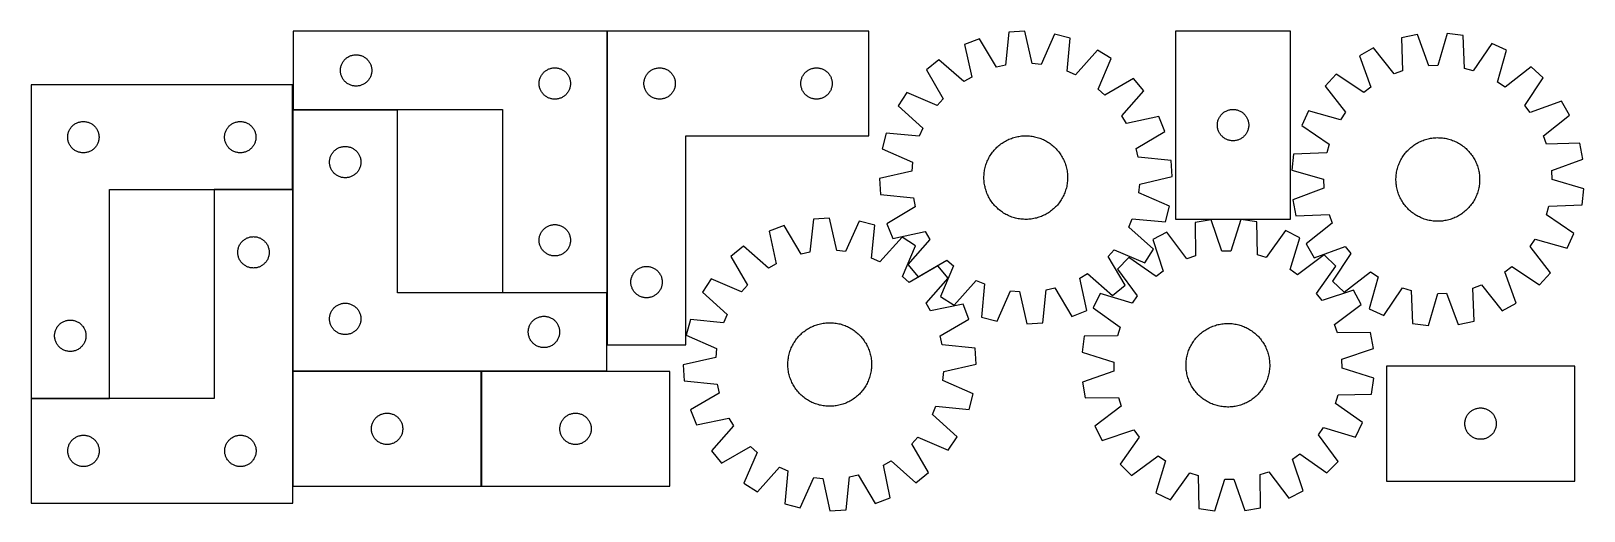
# Model space of a CAD drawing. Header units: millimetres. Extents: x 7 to 1492, y 7 to 466.
import ezdxf

# ---------------------------------------------------------------- set-up
doc = ezdxf.new("R2010")
doc.units = ezdxf.units.MM
doc.layers.add('COMMON', color=5, linetype='CONTINUOUS', true_color=0x0000ff)
doc.layers.add('CUT', color=7, linetype='CONTINUOUS', true_color=0x000000)

msp = doc.modelspace()

# ---------------------------------------------------------------- linework, layer by layer
at = {"layer": 'COMMON'}
for p, q in [((557.72433, 216.048639), (557.72433, 466.048639)), ((257.624329, 390.948638), (357.246642, 390.948638)), ((256.897276, 314.606168), (182.046641, 314.606168)), ((257.146642, 140.848638), (257.146642, 314.506167)), ((457.624329, 215.948638), (557.246642, 215.948638)), ((257.146641, 140.648637), (257.146641, 30.648637)), ((437.246642, 140.748638), (257.246642, 140.748638)), ((437.346642, 140.648637), (437.346642, 30.648637)), ((557.246642, 140.748638), (437.446643, 140.748638)), ((81.897276, 114.606168), (7.046641, 114.606168))]:
    msp.add_line(p, q, dxfattribs=at)
at = {"layer": 'CUT'}
for p, q in [((557.624329, 466.048639), (257.624329, 466.048639)), ((257.624329, 466.048639), (257.624329, 391.048639)), ((557.624329, 216.048639), (557.624329, 466.048639)), ((557.82433, 466.048639), (557.82433, 166.048639)), ((807.82433, 466.048639), (557.82433, 466.048639)), ((807.82433, 366.048639), (807.82433, 466.048639)), ((941.636063, 465.087166), (938.427304, 433.48529)), ((956.993114, 466.031379), (941.636063, 465.087166)), ((964.049089, 435.06062), (956.993114, 466.031379)), ((985.401448, 463.305148), (972.584221, 434.241538)), ((1000.298649, 459.457558), (985.401448, 463.305148)), ((1211.033506, 466.254458), (1101.033506, 466.254458)), ((1101.033506, 466.254458), (1101.033506, 286.254458)), ((1211.033506, 286.254458), (1211.033506, 466.254458)), ((1332.248443, 462.85787), (1317.154402, 459.874504)), ((1343.370805, 433.104419), (1332.248443, 462.85787)), ((1360.766626, 463.943713), (1351.938941, 433.430655)), ((1376.043823, 462.116747), (1360.766626, 463.943713)), ((1377.427496, 430.382536), (1376.043823, 462.116747)), ((913.775679, 458.901308), (899.462034, 453.257719)), ((899.462034, 453.257719), (906.17584, 422.210987)), ((930.056801, 431.626782), (913.775679, 458.901308)), ((997.43879, 427.822199), (1000.298649, 459.457558)), ((1026.47413, 448.0861), (1005.303072, 424.405705)), ((1039.453239, 439.823336), (1026.47413, 448.0861)), ((1290.367542, 450.029202), (1276.934167, 442.527538)), ((1310.139859, 425.168988), (1290.367542, 450.029202)), ((1317.154402, 459.874504), (1318.187828, 428.126957)), ((1403.501771, 454.336843), (1385.67709, 428.045105)), ((1417.466685, 447.878382), (1403.501771, 454.336843)), ((1408.976226, 417.269774), (1417.466685, 447.878382)), ((302.70383, 430.090954), (302.80301, 430.856998)), ((302.80301, 430.856998), (302.941493, 431.61692)), ((302.941493, 431.61692), (303.118913, 432.368706)), ((303.118913, 432.368706), (303.334798, 433.110361)), ((303.334798, 433.110361), (303.588576, 433.83992)), ((303.588576, 433.83992), (303.879575, 434.555448)), ((303.879575, 434.555448), (304.207022, 435.255046)), ((304.207022, 435.255046), (304.57005, 435.93686)), ((304.57005, 435.93686), (304.967695, 436.599082)), ((304.967695, 436.599082), (305.398903, 437.239955)), ((305.398903, 437.239955), (305.862531, 437.857781)), ((305.862531, 437.857781), (306.35735, 438.450921)), ((306.35735, 438.450921), (306.882046, 439.017801)), ((306.882046, 439.017801), (307.435228, 439.556919)), ((307.435228, 439.556919), (308.015431, 440.066846)), ((308.015431, 440.066846), (308.621114, 440.546228)), ((308.621114, 440.546228), (309.250673, 440.993794)), ((309.250673, 440.993794), (309.902437, 441.408358)), ((309.902437, 441.408358), (310.574677, 441.788821)), ((310.574677, 441.788821), (311.265613, 442.134173)), ((311.265613, 442.134173), (311.97341, 442.443498)), ((311.97341, 442.443498), (312.696193, 442.715977)), ((312.696193, 442.715977), (313.432044, 442.950887)), ((313.432044, 442.950887), (314.179012, 443.147605)), ((314.179012, 443.147605), (314.935117, 443.305608)), ((314.935117, 443.305608), (315.698353, 443.424479)), ((315.698353, 443.424479), (316.466697, 443.503902)), ((316.466697, 443.503902), (317.23811, 443.543666)), ((317.23811, 443.543666), (318.010547, 443.543666)), ((318.010547, 443.543666), (318.78196, 443.503902)), ((318.78196, 443.503902), (319.550304, 443.424479)), ((319.550304, 443.424479), (320.31354, 443.305608)), ((320.31354, 443.305608), (321.069645, 443.147605)), ((321.069645, 443.147605), (321.816613, 442.950887)), ((321.816613, 442.950887), (322.552464, 442.715977)), ((322.552464, 442.715977), (323.275247, 442.443498)), ((323.275247, 442.443498), (323.983044, 442.134173)), ((323.983044, 442.134173), (324.67398, 441.788821)), ((324.67398, 441.788821), (325.346221, 441.408358)), ((325.346221, 441.408358), (325.997984, 440.993794)), ((325.997984, 440.993794), (326.627543, 440.546228)), ((326.627543, 440.546228), (327.233226, 440.066846)), ((327.233226, 440.066846), (327.813429, 439.556919)), ((327.813429, 439.556919), (328.366611, 439.017801)), ((328.366611, 439.017801), (328.891308, 438.450921)), ((328.891308, 438.450921), (329.386126, 437.857781)), ((329.386126, 437.857781), (329.849754, 437.239955)), ((329.849754, 437.239955), (330.280962, 436.599082)), ((330.280962, 436.599082), (330.678607, 435.93686)), ((330.678607, 435.93686), (331.041635, 435.255046)), ((331.041635, 435.255046), (331.369082, 434.555448)), ((331.369082, 434.555448), (331.660081, 433.83992)), ((331.660081, 433.83992), (331.913859, 433.110361)), ((331.913859, 433.110361), (332.129744, 432.368706)), ((332.129744, 432.368706), (332.307164, 431.61692)), ((332.307164, 431.61692), (332.445647, 430.856998)), ((332.445647, 430.856998), (332.544827, 430.090954)), ((503.432044, 430.450887), (504.179012, 430.647605)), ((504.179012, 430.647605), (504.935117, 430.805608)), ((504.935117, 430.805608), (505.698353, 430.924479)), ((505.698353, 430.924479), (506.466697, 431.003902)), ((506.466697, 431.003902), (507.23811, 431.043666)), ((507.23811, 431.043666), (508.010547, 431.043666)), ((508.010547, 431.043666), (508.78196, 431.003902)), ((508.78196, 431.003902), (509.550304, 430.924479)), ((509.550304, 430.924479), (510.31354, 430.805608)), ((510.31354, 430.805608), (511.069645, 430.647605)), ((511.069645, 430.647605), (511.816613, 430.450887)), ((603.262607, 430.33817), (604.004263, 430.554055)), ((604.004263, 430.554055), (604.756049, 430.731474)), ((604.756049, 430.731474), (605.515971, 430.869957)), ((605.515971, 430.869957), (606.282015, 430.969137)), ((606.282015, 430.969137), (607.052148, 431.02875)), ((607.052148, 431.02875), (607.82433, 431.048639)), ((607.82433, 431.048639), (608.596511, 431.02875)), ((608.596511, 431.02875), (609.366645, 430.969137)), ((609.366645, 430.969137), (610.132688, 430.869957)), ((610.132688, 430.869957), (610.892611, 430.731474)), ((610.892611, 430.731474), (611.644396, 430.554055)), ((611.644396, 430.554055), (612.386052, 430.33817)), ((753.262607, 430.33817), (754.004263, 430.554055)), ((754.004263, 430.554055), (754.756049, 430.731474)), ((754.756049, 430.731474), (755.515971, 430.869957)), ((755.515971, 430.869957), (756.282015, 430.969137)), ((756.282015, 430.969137), (757.052148, 431.02875)), ((757.052148, 431.02875), (757.82433, 431.048639)), ((757.82433, 431.048639), (758.596511, 431.02875)), ((758.596511, 431.02875), (759.366645, 430.969137)), ((759.366645, 430.969137), (760.132688, 430.869957)), ((760.132688, 430.869957), (760.892611, 430.731474)), ((760.892611, 430.731474), (761.644396, 430.554055)), ((761.644396, 430.554055), (762.386052, 430.33817)), ((874.876769, 438.765286), (863.007649, 428.974754)), ((898.789329, 417.856813), (874.876769, 438.765286)), ((938.427304, 433.48529), (930.056801, 431.626782)), ((972.584221, 434.241538), (964.049089, 435.06062)), ((1026.957487, 410.620067), (1039.453239, 439.823336)), ((1276.934167, 442.527538), (1287.727545, 412.653172)), ((1351.938941, 433.430655), (1343.370805, 433.104419)), ((1441.176623, 431.99428), (1416.099749, 412.497481)), ((1452.462271, 421.536523), (1441.176623, 431.99428)), ((302.624329, 428.548639), (302.644217, 429.32082)), ((302.644217, 427.776458), (302.624329, 428.548639)), ((302.644217, 429.32082), (302.70383, 430.090954)), ((302.70383, 427.006324), (302.644217, 427.776458)), ((302.80301, 426.24028), (302.70383, 427.006324)), ((302.941493, 425.480358), (302.80301, 426.24028)), ((303.118913, 424.728572), (302.941493, 425.480358)), ((303.334798, 423.986916), (303.118913, 424.728572)), ((303.588576, 423.257358), (303.334798, 423.986916)), ((303.879575, 422.54183), (303.588576, 423.257358)), ((304.207022, 421.842232), (303.879575, 422.54183)), ((304.57005, 421.160418), (304.207022, 421.842232)), ((304.967695, 420.498196), (304.57005, 421.160418)), ((305.398903, 419.857322), (304.967695, 420.498196)), ((305.862531, 419.239497), (305.398903, 419.857322)), ((306.35735, 418.646357), (305.862531, 419.239497)), ((306.882046, 418.079477), (306.35735, 418.646357)), ((307.435228, 417.540358), (306.882046, 418.079477)), ((308.015431, 417.030432), (307.435228, 417.540358)), ((308.621114, 416.55105), (308.015431, 417.030432)), ((309.250673, 416.103484), (308.621114, 416.55105)), ((309.902437, 415.68892), (309.250673, 416.103484)), ((325.997984, 416.103484), (325.346221, 415.68892)), ((326.627543, 416.55105), (325.997984, 416.103484)), ((327.233226, 417.030432), (326.627543, 416.55105)), ((327.813429, 417.540358), (327.233226, 417.030432)), ((328.366611, 418.079477), (327.813429, 417.540358)), ((328.891308, 418.646357), (328.366611, 418.079477)), ((329.386126, 419.239497), (328.891308, 418.646357)), ((329.849754, 419.857322), (329.386126, 419.239497)), ((330.280962, 420.498196), (329.849754, 419.857322)), ((330.678607, 421.160418), (330.280962, 420.498196)), ((331.041635, 421.842232), (330.678607, 421.160418)), ((331.369082, 422.54183), (331.041635, 421.842232)), ((331.660081, 423.257358), (331.369082, 422.54183)), ((331.913859, 423.986916), (331.660081, 423.257358)), ((332.129744, 424.728572), (331.913859, 423.986916)), ((332.307164, 425.480358), (332.129744, 424.728572)), ((332.445647, 426.24028), (332.307164, 425.480358)), ((332.544827, 427.006324), (332.445647, 426.24028)), ((332.544827, 430.090954), (332.60444, 429.32082)), ((332.60444, 427.776458), (332.544827, 427.006324)), ((332.60444, 429.32082), (332.624329, 428.548639)), ((332.624329, 428.548639), (332.60444, 427.776458)), ((492.624329, 416.048639), (492.644217, 416.82082)), ((492.644217, 415.276458), (492.624329, 416.048639)), ((492.644217, 416.82082), (492.70383, 417.590954)), ((492.70383, 417.590954), (492.80301, 418.356998)), ((492.80301, 418.356998), (492.941493, 419.11692)), ((492.941493, 419.11692), (493.118913, 419.868706)), ((493.118913, 419.868706), (493.334798, 420.610361)), ((493.334798, 420.610361), (493.588576, 421.33992)), ((493.588576, 421.33992), (493.879575, 422.055448)), ((493.879575, 422.055448), (494.207022, 422.755046)), ((494.207022, 422.755046), (494.57005, 423.43686)), ((494.57005, 423.43686), (494.967695, 424.099082)), ((494.967695, 424.099082), (495.398903, 424.739955)), ((495.398903, 424.739955), (495.862531, 425.357781)), ((495.862531, 425.357781), (496.35735, 425.950921)), ((496.35735, 425.950921), (496.882046, 426.517801)), ((496.882046, 426.517801), (497.435228, 427.056919)), ((497.435228, 427.056919), (498.015431, 427.566846)), ((498.015431, 427.566846), (498.621114, 428.046228)), ((498.621114, 428.046228), (499.250673, 428.493794)), ((499.250673, 428.493794), (499.902437, 428.908358)), ((499.902437, 428.908358), (500.574677, 429.288821)), ((500.574677, 429.288821), (501.265613, 429.634173)), ((501.265613, 429.634173), (501.97341, 429.943498)), ((501.97341, 429.943498), (502.696193, 430.215977)), ((502.696193, 430.215977), (503.432044, 430.450887)), ((511.816613, 430.450887), (512.552464, 430.215977)), ((512.552464, 430.215977), (513.275247, 429.943498)), ((513.275247, 429.943498), (513.983044, 429.634173)), ((513.983044, 429.634173), (514.67398, 429.288821)), ((514.67398, 429.288821), (515.346221, 428.908358)), ((515.346221, 428.908358), (515.997984, 428.493794)), ((515.997984, 428.493794), (516.627543, 428.046228)), ((516.627543, 428.046228), (517.233226, 427.566846)), ((517.233226, 427.566846), (517.813429, 427.056919)), ((517.813429, 427.056919), (518.366611, 426.517801)), ((518.366611, 426.517801), (518.891308, 425.950921)), ((518.891308, 425.950921), (519.386126, 425.357781)), ((519.386126, 425.357781), (519.849754, 424.739955)), ((519.849754, 424.739955), (520.280962, 424.099082)), ((520.280962, 424.099082), (520.678607, 423.43686)), ((520.678607, 423.43686), (521.041635, 422.755046)), ((521.041635, 422.755046), (521.369082, 422.055448)), ((521.369082, 422.055448), (521.660081, 421.33992)), ((521.660081, 421.33992), (521.913859, 420.610361)), ((521.913859, 420.610361), (522.129744, 419.868706)), ((522.129744, 419.868706), (522.307164, 419.11692)), ((522.307164, 419.11692), (522.445647, 418.356998)), ((522.445647, 418.356998), (522.544827, 417.590954)), ((522.544827, 417.590954), (522.60444, 416.82082)), ((522.60444, 416.82082), (522.624329, 416.048639)), ((522.624329, 416.048639), (522.60444, 415.276458)), ((592.829303, 416.434858), (592.869067, 417.206271)), ((592.829303, 415.66242), (592.829303, 416.434858)), ((592.869067, 417.206271), (592.948489, 417.974614)), ((592.948489, 417.974614), (593.06736, 418.73785)), ((593.06736, 418.73785), (593.225364, 419.493955)), ((593.225364, 419.493955), (593.422081, 420.240923)), ((593.422081, 420.240923), (593.656991, 420.976775)), ((593.656991, 420.976775), (593.92947, 421.699557)), ((593.92947, 421.699557), (594.238796, 422.407355)), ((594.238796, 422.407355), (594.584148, 423.09829)), ((594.584148, 423.09829), (594.96461, 423.770531)), ((594.96461, 423.770531), (595.379174, 424.422295)), ((595.379174, 424.422295), (595.826741, 425.051853)), ((595.826741, 425.051853), (596.306123, 425.657537)), ((596.306123, 425.657537), (596.816049, 426.237739)), ((596.816049, 426.237739), (597.355167, 426.790922)), ((597.355167, 426.790922), (597.922048, 427.315618)), ((597.922048, 427.315618), (598.515187, 427.810436)), ((598.515187, 427.810436), (599.133013, 428.274064)), ((599.133013, 428.274064), (599.773887, 428.705272)), ((599.773887, 428.705272), (600.436109, 429.102918)), ((600.436109, 429.102918), (601.117923, 429.465945)), ((601.117923, 429.465945), (601.817521, 429.793393)), ((601.817521, 429.793393), (602.533048, 430.084391)), ((602.533048, 430.084391), (603.262607, 430.33817)), ((612.386052, 430.33817), (613.115611, 430.084391)), ((613.115611, 430.084391), (613.831138, 429.793393)), ((613.831138, 429.793393), (614.530736, 429.465945)), ((614.530736, 429.465945), (615.212551, 429.102918)), ((615.212551, 429.102918), (615.874772, 428.705272)), ((615.874772, 428.705272), (616.515646, 428.274064)), ((616.515646, 428.274064), (617.133472, 427.810436)), ((617.133472, 427.810436), (617.726611, 427.315618)), ((617.726611, 427.315618), (618.293492, 426.790922)), ((618.293492, 426.790922), (618.83261, 426.237739)), ((618.83261, 426.237739), (619.342536, 425.657537)), ((619.342536, 425.657537), (619.821918, 425.051853)), ((619.821918, 425.051853), (620.269485, 424.422295)), ((620.269485, 424.422295), (620.684049, 423.770531)), ((620.684049, 423.770531), (621.064512, 423.09829)), ((621.064512, 423.09829), (621.409863, 422.407355)), ((621.409863, 422.407355), (621.719189, 421.699557)), ((621.719189, 421.699557), (621.991668, 420.976775)), ((621.991668, 420.976775), (622.226578, 420.240923)), ((622.226578, 420.240923), (622.423295, 419.493955)), ((622.423295, 419.493955), (622.581299, 418.73785)), ((622.581299, 418.73785), (622.70017, 417.974614)), ((622.70017, 417.974614), (622.779592, 417.206271)), ((622.779592, 417.206271), (622.819357, 416.434858)), ((622.819357, 416.434858), (622.819357, 415.66242)), ((742.829303, 416.434858), (742.869067, 417.206271)), ((742.829303, 415.66242), (742.829303, 416.434858)), ((742.869067, 417.206271), (742.948489, 417.974614)), ((742.948489, 417.974614), (743.06736, 418.73785)), ((743.06736, 418.73785), (743.225364, 419.493955)), ((743.225364, 419.493955), (743.422081, 420.240923)), ((743.422081, 420.240923), (743.656991, 420.976775)), ((743.656991, 420.976775), (743.92947, 421.699557)), ((743.92947, 421.699557), (744.238796, 422.407355)), ((744.238796, 422.407355), (744.584148, 423.09829)), ((744.584148, 423.09829), (744.96461, 423.770531)), ((744.96461, 423.770531), (745.379174, 424.422295)), ((745.379174, 424.422295), (745.826741, 425.051853)), ((745.826741, 425.051853), (746.306123, 425.657537)), ((746.306123, 425.657537), (746.816049, 426.237739)), ((746.816049, 426.237739), (747.355167, 426.790922)), ((747.355167, 426.790922), (747.922048, 427.315618)), ((747.922048, 427.315618), (748.515187, 427.810436)), ((748.515187, 427.810436), (749.133013, 428.274064)), ((749.133013, 428.274064), (749.773887, 428.705272)), ((749.773887, 428.705272), (750.436109, 429.102918)), ((750.436109, 429.102918), (751.117923, 429.465945)), ((751.117923, 429.465945), (751.817521, 429.793393)), ((751.817521, 429.793393), (752.533048, 430.084391)), ((752.533048, 430.084391), (753.262607, 430.33817)), ((762.386052, 430.33817), (763.115611, 430.084391)), ((763.115611, 430.084391), (763.831138, 429.793393)), ((763.831138, 429.793393), (764.530736, 429.465945)), ((764.530736, 429.465945), (765.212551, 429.102918)), ((765.212551, 429.102918), (765.874772, 428.705272)), ((765.874772, 428.705272), (766.515646, 428.274064)), ((766.515646, 428.274064), (767.133472, 427.810436)), ((767.133472, 427.810436), (767.726611, 427.315618)), ((767.726611, 427.315618), (768.293492, 426.790922)), ((768.293492, 426.790922), (768.83261, 426.237739)), ((768.83261, 426.237739), (769.342536, 425.657537)), ((769.342536, 425.657537), (769.821918, 425.051853)), ((769.821918, 425.051853), (770.269485, 424.422295)), ((770.269485, 424.422295), (770.684049, 423.770531)), ((770.684049, 423.770531), (771.064512, 423.09829)), ((771.064512, 423.09829), (771.409863, 422.407355)), ((771.409863, 422.407355), (771.719189, 421.699557)), ((771.719189, 421.699557), (771.991668, 420.976775)), ((771.991668, 420.976775), (772.226578, 420.240923)), ((772.226578, 420.240923), (772.423295, 419.493955)), ((772.423295, 419.493955), (772.581299, 418.73785)), ((772.581299, 418.73785), (772.70017, 417.974614)), ((772.70017, 417.974614), (772.779592, 417.206271)), ((772.779592, 417.206271), (772.819357, 416.434858)), ((772.819357, 416.434858), (772.819357, 415.66242)), ((863.007649, 428.974754), (878.986826, 401.522237)), ((906.17584, 422.210987), (898.789329, 417.856813)), ((1005.303072, 424.405705), (997.43879, 427.822199)), ((1060.833626, 420.919768), (1033.38111, 404.940591)), ((1070.624158, 409.050648), (1060.833626, 420.919768)), ((1254.500715, 424.886505), (1244.042958, 413.600856)), ((1280.987534, 407.353018), (1254.500715, 424.886505)), ((1318.187828, 428.126957), (1310.139859, 425.168988)), ((1385.67709, 428.045105), (1377.427496, 430.382536)), ((1416.099749, 412.497481), (1408.976226, 417.269774)), ((1434.928784, 395.049703), (1452.462271, 421.536523)), ((6.897276, 414.706168), (6.897276, 114.706168)), ((256.897276, 414.706168), (6.897276, 414.706168)), ((256.897276, 314.706168), (256.897276, 414.706168)), ((310.574677, 415.308457), (309.902437, 415.68892)), ((311.265613, 414.963105), (310.574677, 415.308457)), ((311.97341, 414.653779), (311.265613, 414.963105)), ((312.696193, 414.381301), (311.97341, 414.653779)), ((313.432044, 414.146391), (312.696193, 414.381301)), ((314.179012, 413.949673), (313.432044, 414.146391)), ((314.935117, 413.79167), (314.179012, 413.949673)), ((315.698353, 413.672799), (314.935117, 413.79167)), ((316.466697, 413.593376), (315.698353, 413.672799)), ((317.23811, 413.553612), (316.466697, 413.593376)), ((318.010547, 413.553612), (317.23811, 413.553612)), ((318.78196, 413.593376), (318.010547, 413.553612)), ((319.550304, 413.672799), (318.78196, 413.593376)), ((320.31354, 413.79167), (319.550304, 413.672799)), ((321.069645, 413.949673), (320.31354, 413.79167)), ((321.816613, 414.146391), (321.069645, 413.949673)), ((322.552464, 414.381301), (321.816613, 414.146391)), ((323.275247, 414.653779), (322.552464, 414.381301)), ((323.983044, 414.963105), (323.275247, 414.653779)), ((324.67398, 415.308457), (323.983044, 414.963105)), ((325.346221, 415.68892), (324.67398, 415.308457)), ((492.70383, 414.506324), (492.644217, 415.276458)), ((492.80301, 413.74028), (492.70383, 414.506324)), ((492.941493, 412.980358), (492.80301, 413.74028)), ((493.118913, 412.228572), (492.941493, 412.980358)), ((493.334798, 411.486916), (493.118913, 412.228572)), ((493.588576, 410.757358), (493.334798, 411.486916)), ((493.879575, 410.04183), (493.588576, 410.757358)), ((494.207022, 409.342232), (493.879575, 410.04183)), ((494.57005, 408.660418), (494.207022, 409.342232)), ((494.967695, 407.998196), (494.57005, 408.660418)), ((495.398903, 407.357322), (494.967695, 407.998196)), ((495.862531, 406.739497), (495.398903, 407.357322)), ((496.35735, 406.146357), (495.862531, 406.739497)), ((496.882046, 405.579477), (496.35735, 406.146357)), ((497.435228, 405.040358), (496.882046, 405.579477)), ((498.015431, 404.530432), (497.435228, 405.040358)), ((498.621114, 404.05105), (498.015431, 404.530432)), ((499.250673, 403.603484), (498.621114, 404.05105)), ((499.902437, 403.18892), (499.250673, 403.603484)), ((500.574677, 402.808457), (499.902437, 403.18892)), ((501.265613, 402.463105), (500.574677, 402.808457)), ((501.97341, 402.153779), (501.265613, 402.463105)), ((502.696193, 401.881301), (501.97341, 402.153779)), ((503.432044, 401.646391), (502.696193, 401.881301)), ((504.179012, 401.449673), (503.432044, 401.646391)), ((504.935117, 401.29167), (504.179012, 401.449673)), ((505.698353, 401.172799), (504.935117, 401.29167)), ((506.466697, 401.093376), (505.698353, 401.172799)), ((507.23811, 401.053612), (506.466697, 401.093376)), ((508.010547, 401.053612), (507.23811, 401.053612)), ((508.78196, 401.093376), (508.010547, 401.053612)), ((509.550304, 401.172799), (508.78196, 401.093376)), ((510.31354, 401.29167), (509.550304, 401.172799)), ((511.069645, 401.449673), (510.31354, 401.29167)), ((511.816613, 401.646391), (511.069645, 401.449673)), ((512.552464, 401.881301), (511.816613, 401.646391)), ((513.275247, 402.153779), (512.552464, 401.881301)), ((513.983044, 402.463105), (513.275247, 402.153779)), ((514.67398, 402.808457), (513.983044, 402.463105)), ((515.346221, 403.18892), (514.67398, 402.808457)), ((515.997984, 403.603484), (515.346221, 403.18892)), ((516.627543, 404.05105), (515.997984, 403.603484)), ((517.233226, 404.530432), (516.627543, 404.05105)), ((517.813429, 405.040358), (517.233226, 404.530432)), ((518.366611, 405.579477), (517.813429, 405.040358)), ((518.891308, 406.146357), (518.366611, 405.579477)), ((519.386126, 406.739497), (518.891308, 406.146357)), ((519.849754, 407.357322), (519.386126, 406.739497)), ((520.280962, 407.998196), (519.849754, 407.357322)), ((520.678607, 408.660418), (520.280962, 407.998196)), ((521.041635, 409.342232), (520.678607, 408.660418)), ((521.369082, 410.04183), (521.041635, 409.342232)), ((521.660081, 410.757358), (521.369082, 410.04183)), ((521.913859, 411.486916), (521.660081, 410.757358)), ((522.129744, 412.228572), (521.913859, 411.486916)), ((522.307164, 412.980358), (522.129744, 412.228572)), ((522.445647, 413.74028), (522.307164, 412.980358)), ((522.544827, 414.506324), (522.445647, 413.74028)), ((522.60444, 415.276458), (522.544827, 414.506324)), ((592.869067, 414.891007), (592.829303, 415.66242)), ((592.948489, 414.122664), (592.869067, 414.891007)), ((593.06736, 413.359428), (592.948489, 414.122664)), ((593.225364, 412.603323), (593.06736, 413.359428)), ((593.422081, 411.856354), (593.225364, 412.603323)), ((593.656991, 411.120503), (593.422081, 411.856354)), ((593.92947, 410.397721), (593.656991, 411.120503)), ((594.238796, 409.689923), (593.92947, 410.397721)), ((594.584148, 408.998988), (594.238796, 409.689923)), ((594.96461, 408.326747), (594.584148, 408.998988)), ((595.379174, 407.674983), (594.96461, 408.326747)), ((595.826741, 407.045425), (595.379174, 407.674983)), ((596.306123, 406.439741), (595.826741, 407.045425)), ((596.816049, 405.859539), (596.306123, 406.439741)), ((597.355167, 405.306356), (596.816049, 405.859539)), ((597.922048, 404.78166), (597.355167, 405.306356)), ((598.515187, 404.286842), (597.922048, 404.78166)), ((599.133013, 403.823214), (598.515187, 404.286842)), ((599.773887, 403.392006), (599.133013, 403.823214)), ((600.436109, 402.99436), (599.773887, 403.392006)), ((601.117923, 402.631333), (600.436109, 402.99436)), ((601.817521, 402.303885), (601.117923, 402.631333)), ((602.533048, 402.012887), (601.817521, 402.303885)), ((603.262607, 401.759108), (602.533048, 402.012887)), ((604.004263, 401.543223), (603.262607, 401.759108)), ((604.756049, 401.365804), (604.004263, 401.543223)), ((605.515971, 401.227321), (604.756049, 401.365804)), ((606.282015, 401.128141), (605.515971, 401.227321)), ((607.052148, 401.068528), (606.282015, 401.128141)), ((607.82433, 401.048639), (607.052148, 401.068528)), ((608.596511, 401.068528), (607.82433, 401.048639)), ((609.366645, 401.128141), (608.596511, 401.068528)), ((610.132688, 401.227321), (609.366645, 401.128141)), ((610.892611, 401.365804), (610.132688, 401.227321)), ((611.644396, 401.543223), (610.892611, 401.365804)), ((612.386052, 401.759108), (611.644396, 401.543223)), ((613.115611, 402.012887), (612.386052, 401.759108)), ((613.831138, 402.303885), (613.115611, 402.012887)), ((614.530736, 402.631333), (613.831138, 402.303885)), ((615.212551, 402.99436), (614.530736, 402.631333)), ((615.874772, 403.392006), (615.212551, 402.99436)), ((616.515646, 403.823214), (615.874772, 403.392006)), ((617.133472, 404.286842), (616.515646, 403.823214)), ((617.726611, 404.78166), (617.133472, 404.286842)), ((618.293492, 405.306356), (617.726611, 404.78166)), ((618.83261, 405.859539), (618.293492, 405.306356)), ((619.342536, 406.439741), (618.83261, 405.859539)), ((619.821918, 407.045425), (619.342536, 406.439741)), ((620.269485, 407.674983), (619.821918, 407.045425)), ((620.684049, 408.326747), (620.269485, 407.674983)), ((621.064512, 408.998988), (620.684049, 408.326747)), ((621.409863, 409.689923), (621.064512, 408.998988)), ((621.719189, 410.397721), (621.409863, 409.689923)), ((621.991668, 411.120503), (621.719189, 410.397721)), ((622.226578, 411.856354), (621.991668, 411.120503)), ((622.423295, 412.603323), (622.226578, 411.856354)), ((622.581299, 413.359428), (622.423295, 412.603323)), ((622.70017, 414.122664), (622.581299, 413.359428)), ((622.779592, 414.891007), (622.70017, 414.122664)), ((622.819357, 415.66242), (622.779592, 414.891007)), ((742.869067, 414.891007), (742.829303, 415.66242)), ((742.948489, 414.122664), (742.869067, 414.891007)), ((743.06736, 413.359428), (742.948489, 414.122664)), ((743.225364, 412.603323), (743.06736, 413.359428)), ((743.422081, 411.856354), (743.225364, 412.603323)), ((743.656991, 411.120503), (743.422081, 411.856354)), ((743.92947, 410.397721), (743.656991, 411.120503)), ((744.238796, 409.689923), (743.92947, 410.397721)), ((744.584148, 408.998988), (744.238796, 409.689923)), ((744.96461, 408.326747), (744.584148, 408.998988)), ((745.379174, 407.674983), (744.96461, 408.326747)), ((745.826741, 407.045425), (745.379174, 407.674983)), ((746.306123, 406.439741), (745.826741, 407.045425)), ((746.816049, 405.859539), (746.306123, 406.439741)), ((747.355167, 405.306356), (746.816049, 405.859539)), ((747.922048, 404.78166), (747.355167, 405.306356)), ((748.515187, 404.286842), (747.922048, 404.78166)), ((749.133013, 403.823214), (748.515187, 404.286842)), ((749.773887, 403.392006), (749.133013, 403.823214)), ((750.436109, 402.99436), (749.773887, 403.392006)), ((751.117923, 402.631333), (750.436109, 402.99436)), ((751.817521, 402.303885), (751.117923, 402.631333)), ((752.533048, 402.012887), (751.817521, 402.303885)), ((753.262607, 401.759108), (752.533048, 402.012887)), ((754.004263, 401.543223), (753.262607, 401.759108)), ((754.756049, 401.365804), (754.004263, 401.543223)), ((755.515971, 401.227321), (754.756049, 401.365804)), ((756.282015, 401.128141), (755.515971, 401.227321)), ((757.052148, 401.068528), (756.282015, 401.128141)), ((757.82433, 401.048639), (757.052148, 401.068528)), ((758.596511, 401.068528), (757.82433, 401.048639)), ((759.366645, 401.128141), (758.596511, 401.068528)), ((760.132688, 401.227321), (759.366645, 401.128141)), ((760.892611, 401.365804), (760.132688, 401.227321)), ((761.644396, 401.543223), (760.892611, 401.365804)), ((762.386052, 401.759108), (761.644396, 401.543223)), ((763.115611, 402.012887), (762.386052, 401.759108)), ((763.831138, 402.303885), (763.115611, 402.012887)), ((764.530736, 402.631333), (763.831138, 402.303885)), ((765.212551, 402.99436), (764.530736, 402.631333)), ((765.874772, 403.392006), (765.212551, 402.99436)), ((766.515646, 403.823214), (765.874772, 403.392006)), ((767.133472, 404.286842), (766.515646, 403.823214)), ((767.726611, 404.78166), (767.133472, 404.286842)), ((768.293492, 405.306356), (767.726611, 404.78166)), ((768.83261, 405.859539), (768.293492, 405.306356)), ((769.342536, 406.439741), (768.83261, 405.859539)), ((769.821918, 407.045425), (769.342536, 406.439741)), ((770.269485, 407.674983), (769.821918, 407.045425)), ((770.684049, 408.326747), (770.269485, 407.674983)), ((771.064512, 408.998988), (770.684049, 408.326747)), ((771.409863, 409.689923), (771.064512, 408.998988)), ((771.719189, 410.397721), (771.409863, 409.689923)), ((771.991668, 411.120503), (771.719189, 410.397721)), ((772.226578, 411.856354), (771.991668, 411.120503)), ((772.423295, 412.603323), (772.226578, 411.856354)), ((772.581299, 413.359428), (772.423295, 412.603323)), ((772.70017, 414.122664), (772.581299, 413.359428)), ((772.779592, 414.891007), (772.70017, 414.122664)), ((772.819357, 415.66242), (772.779592, 414.891007)), ((844.104081, 407.594367), (835.841318, 394.615257)), ((873.30735, 395.098615), (844.104081, 407.594367)), ((878.986826, 401.522237), (873.30735, 395.098615)), ((1033.38111, 404.940591), (1026.957487, 410.620067)), ((1049.715686, 385.138088), (1070.624158, 409.050648)), ((1244.042958, 413.600856), (1263.539757, 388.523983)), ((1287.727545, 412.653172), (1280.987534, 407.353018)), ((357.246642, 390.848638), (257.246642, 390.848638)), ((257.246642, 390.848638), (257.246642, 140.848638)), ((257.624329, 391.048639), (457.624329, 391.048639)), ((357.246642, 215.848638), (357.246642, 390.848638)), ((457.624329, 391.048639), (457.624329, 216.048639)), ((835.841318, 394.615257), (859.521712, 373.4442)), ((1144.5153, 385.863355), (1145.025226, 386.443558)), ((1145.025226, 386.443558), (1145.564344, 386.99674)), ((1145.564344, 386.99674), (1146.131225, 387.521437)), ((1146.131225, 387.521437), (1146.724364, 388.016255)), ((1146.724364, 388.016255), (1147.34219, 388.479883)), ((1147.34219, 388.479883), (1147.983063, 388.911091)), ((1147.983063, 388.911091), (1148.645285, 389.308736)), ((1148.645285, 389.308736), (1149.327099, 389.671764)), ((1149.327099, 389.671764), (1150.026698, 389.999211)), ((1150.026698, 389.999211), (1150.742225, 390.29021)), ((1150.742225, 390.29021), (1151.471784, 390.543988)), ((1151.471784, 390.543988), (1152.21344, 390.759873)), ((1152.21344, 390.759873), (1152.965225, 390.937293)), ((1152.965225, 390.937293), (1153.725148, 391.075776)), ((1153.725148, 391.075776), (1154.491191, 391.174956)), ((1154.491191, 391.174956), (1155.261325, 391.234569)), ((1155.261325, 391.234569), (1156.033506, 391.254458)), ((1156.033506, 391.254458), (1156.805688, 391.234569)), ((1156.805688, 391.234569), (1157.575821, 391.174956)), ((1157.575821, 391.174956), (1158.341865, 391.075776)), ((1158.341865, 391.075776), (1159.101787, 390.937293)), ((1159.101787, 390.937293), (1159.853573, 390.759873)), ((1159.853573, 390.759873), (1160.595229, 390.543988)), ((1160.595229, 390.543988), (1161.324788, 390.29021)), ((1161.324788, 390.29021), (1162.040315, 389.999211)), ((1162.040315, 389.999211), (1162.739913, 389.671764)), ((1162.739913, 389.671764), (1163.421727, 389.308736)), ((1163.421727, 389.308736), (1164.083949, 388.911091)), ((1164.083949, 388.911091), (1164.724823, 388.479883)), ((1164.724823, 388.479883), (1165.342649, 388.016255)), ((1165.342649, 388.016255), (1165.935788, 387.521437)), ((1165.935788, 387.521437), (1166.502669, 386.99674)), ((1166.502669, 386.99674), (1167.041787, 386.443558)), ((1167.041787, 386.443558), (1167.551713, 385.863355)), ((1228.158856, 389.890919), (1221.700395, 375.926005)), ((1258.767463, 381.40046), (1228.158856, 389.890919)), ((1263.539757, 388.523983), (1258.767463, 381.40046)), ((1440.228938, 388.309693), (1434.928784, 395.049703)), ((1470.103304, 399.103071), (1440.228938, 388.309693)), ((1477.604969, 385.669695), (1470.103304, 399.103071)), ((43.311742, 371.064883), (43.657094, 371.755819)), ((43.657094, 371.755819), (44.037556, 372.42806)), ((44.037556, 372.42806), (44.452121, 373.079823)), ((44.452121, 373.079823), (44.899687, 373.709382)), ((44.899687, 373.709382), (45.379069, 374.315065)), ((45.379069, 374.315065), (45.888995, 374.895268)), ((45.888995, 374.895268), (46.428114, 375.44845)), ((46.428114, 375.44845), (46.994994, 375.973147)), ((46.994994, 375.973147), (47.588134, 376.467965)), ((47.588134, 376.467965), (48.205959, 376.931593)), ((48.205959, 376.931593), (48.846833, 377.362801)), ((48.846833, 377.362801), (49.509055, 377.760446)), ((49.509055, 377.760446), (50.190869, 378.123474)), ((50.190869, 378.123474), (50.890467, 378.450921)), ((50.890467, 378.450921), (51.605995, 378.74192)), ((51.605995, 378.74192), (52.335553, 378.995698)), ((52.335553, 378.995698), (53.077209, 379.211583)), ((53.077209, 379.211583), (53.828995, 379.389003)), ((53.828995, 379.389003), (54.588917, 379.527486)), ((54.588917, 379.527486), (55.354961, 379.626666)), ((55.354961, 379.626666), (56.125095, 379.686279)), ((56.125095, 379.686279), (56.897276, 379.706168)), ((56.897276, 379.706168), (57.669457, 379.686279)), ((57.669457, 379.686279), (58.439591, 379.626666)), ((58.439591, 379.626666), (59.205634, 379.527486)), ((59.205634, 379.527486), (59.965557, 379.389003)), ((59.965557, 379.389003), (60.717343, 379.211583)), ((60.717343, 379.211583), (61.458998, 378.995698)), ((61.458998, 378.995698), (62.188557, 378.74192)), ((62.188557, 378.74192), (62.904084, 378.450921)), ((62.904084, 378.450921), (63.603683, 378.123474)), ((63.603683, 378.123474), (64.285497, 377.760446)), ((64.285497, 377.760446), (64.947719, 377.362801)), ((64.947719, 377.362801), (65.588592, 376.931593)), ((65.588592, 376.931593), (66.206418, 376.467965)), ((66.206418, 376.467965), (66.799558, 375.973147)), ((66.799558, 375.973147), (67.366438, 375.44845)), ((67.366438, 375.44845), (67.905556, 374.895268)), ((67.905556, 374.895268), (68.415483, 374.315065)), ((68.415483, 374.315065), (68.894865, 373.709382)), ((68.894865, 373.709382), (69.342431, 373.079823)), ((69.342431, 373.079823), (69.756995, 372.42806)), ((69.756995, 372.42806), (70.137458, 371.755819)), ((70.137458, 371.755819), (70.48281, 371.064883)), ((193.311742, 371.064883), (193.657094, 371.755819)), ((193.657094, 371.755819), (194.037556, 372.42806)), ((194.037556, 372.42806), (194.452121, 373.079823)), ((194.452121, 373.079823), (194.899687, 373.709382)), ((194.899687, 373.709382), (195.379069, 374.315065)), ((195.379069, 374.315065), (195.888995, 374.895268)), ((195.888995, 374.895268), (196.428114, 375.44845)), ((196.428114, 375.44845), (196.994994, 375.973147)), ((196.994994, 375.973147), (197.588134, 376.467965)), ((197.588134, 376.467965), (198.205959, 376.931593)), ((198.205959, 376.931593), (198.846833, 377.362801)), ((198.846833, 377.362801), (199.509055, 377.760446)), ((199.509055, 377.760446), (200.190869, 378.123474)), ((200.190869, 378.123474), (200.890467, 378.450921)), ((200.890467, 378.450921), (201.605995, 378.74192)), ((201.605995, 378.74192), (202.335553, 378.995698)), ((202.335553, 378.995698), (203.077209, 379.211583)), ((203.077209, 379.211583), (203.828995, 379.389003)), ((203.828995, 379.389003), (204.588917, 379.527486)), ((204.588917, 379.527486), (205.354961, 379.626666)), ((205.354961, 379.626666), (206.125095, 379.686279)), ((206.125095, 379.686279), (206.897276, 379.706168)), ((206.897276, 379.706168), (207.669457, 379.686279)), ((207.669457, 379.686279), (208.439591, 379.626666)), ((208.439591, 379.626666), (209.205634, 379.527486)), ((209.205634, 379.527486), (209.965557, 379.389003)), ((209.965557, 379.389003), (210.717343, 379.211583)), ((210.717343, 379.211583), (211.458998, 378.995698)), ((211.458998, 378.995698), (212.188557, 378.74192)), ((212.188557, 378.74192), (212.904084, 378.450921)), ((212.904084, 378.450921), (213.603683, 378.123474)), ((213.603683, 378.123474), (214.285497, 377.760446)), ((214.285497, 377.760446), (214.947719, 377.362801)), ((214.947719, 377.362801), (215.588592, 376.931593)), ((215.588592, 376.931593), (216.206418, 376.467965)), ((216.206418, 376.467965), (216.799558, 375.973147)), ((216.799558, 375.973147), (217.366438, 375.44845)), ((217.366438, 375.44845), (217.905556, 374.895268)), ((217.905556, 374.895268), (218.415483, 374.315065)), ((218.415483, 374.315065), (218.894865, 373.709382)), ((218.894865, 373.709382), (219.342431, 373.079823)), ((219.342431, 373.079823), (219.756995, 372.42806)), ((219.756995, 372.42806), (220.137458, 371.755819)), ((220.137458, 371.755819), (220.48281, 371.064883)), ((859.521712, 373.4442), (856.105218, 365.579917)), ((1054.069859, 377.751577), (1049.715686, 385.138088)), ((1085.116591, 384.465384), (1054.069859, 377.751577)), ((1090.760181, 370.151738), (1085.116591, 384.465384)), ((1141.038479, 376.640676), (1141.078243, 377.412089)), ((1141.038479, 375.868239), (1141.038479, 376.640676)), ((1141.078243, 375.096826), (1141.038479, 375.868239)), ((1141.078243, 377.412089), (1141.157666, 378.180433)), ((1141.157666, 374.328482), (1141.078243, 375.096826)), ((1141.157666, 378.180433), (1141.276537, 378.943669)), ((1141.276537, 373.565246), (1141.157666, 374.328482)), ((1141.276537, 378.943669), (1141.434541, 379.699774)), ((1141.434541, 372.809141), (1141.276537, 373.565246)), ((1141.434541, 379.699774), (1141.631258, 380.446742)), ((1141.631258, 372.062173), (1141.434541, 372.809141)), ((1141.631258, 380.446742), (1141.866168, 381.182593)), ((1141.866168, 371.326322), (1141.631258, 372.062173)), ((1141.866168, 381.182593), (1142.138647, 381.905376)), ((1142.138647, 370.603539), (1141.866168, 371.326322)), ((1142.138647, 381.905376), (1142.447972, 382.613173)), ((1142.447972, 382.613173), (1142.793324, 383.304109)), ((1142.793324, 383.304109), (1143.173787, 383.97635)), ((1143.173787, 383.97635), (1143.588351, 384.628113)), ((1143.588351, 384.628113), (1144.035918, 385.257672)), ((1144.035918, 385.257672), (1144.5153, 385.863355)), ((1167.551713, 385.863355), (1168.031095, 385.257672)), ((1168.031095, 385.257672), (1168.478662, 384.628113)), ((1168.478662, 384.628113), (1168.893226, 383.97635)), ((1168.893226, 383.97635), (1169.273688, 383.304109)), ((1169.273688, 383.304109), (1169.61904, 382.613173)), ((1169.61904, 382.613173), (1169.928366, 381.905376)), ((1169.928366, 381.905376), (1170.200845, 381.182593)), ((1170.200845, 371.326322), (1169.928366, 370.603539)), ((1170.200845, 381.182593), (1170.435754, 380.446742)), ((1170.435754, 372.062173), (1170.200845, 371.326322)), ((1170.435754, 380.446742), (1170.632472, 379.699774)), ((1170.632472, 372.809141), (1170.435754, 372.062173)), ((1170.632472, 379.699774), (1170.790476, 378.943669)), ((1170.790476, 373.565246), (1170.632472, 372.809141)), ((1170.790476, 378.943669), (1170.909346, 378.180433)), ((1170.909346, 374.328482), (1170.790476, 373.565246)), ((1170.909346, 378.180433), (1170.988769, 377.412089)), ((1170.988769, 375.096826), (1170.909346, 374.328482)), ((1170.988769, 377.412089), (1171.028533, 376.640676)), ((1171.028533, 375.868239), (1170.988769, 375.096826)), ((1171.028533, 376.640676), (1171.028533, 375.868239)), ((1221.700395, 375.926005), (1247.992133, 358.101323)), ((1452.744755, 365.897378), (1477.604969, 385.669695)), ((41.902249, 365.092386), (41.942013, 365.863799)), ((41.902249, 364.319949), (41.902249, 365.092386)), ((41.942013, 363.548536), (41.902249, 364.319949)), ((41.942013, 365.863799), (42.021436, 366.632143)), ((42.021436, 362.780192), (41.942013, 363.548536)), ((42.021436, 366.632143), (42.140307, 367.395379)), ((42.140307, 362.016956), (42.021436, 362.780192)), ((42.140307, 367.395379), (42.29831, 368.151484)), ((42.29831, 361.260851), (42.140307, 362.016956)), ((42.29831, 368.151484), (42.495028, 368.898452)), ((42.495028, 360.513883), (42.29831, 361.260851)), ((42.495028, 368.898452), (42.729937, 369.634303)), ((42.729937, 359.778032), (42.495028, 360.513883)), ((42.729937, 369.634303), (43.002416, 370.357086)), ((43.002416, 359.055249), (42.729937, 359.778032)), ((43.002416, 370.357086), (43.311742, 371.064883)), ((43.311742, 358.347452), (43.002416, 359.055249)), ((43.657094, 357.656516), (43.311742, 358.347452)), ((44.037556, 356.984276), (43.657094, 357.656516)), ((44.452121, 356.332512), (44.037556, 356.984276)), ((44.899687, 355.702953), (44.452121, 356.332512)), ((69.342431, 356.332512), (68.894865, 355.702953)), ((69.756995, 356.984276), (69.342431, 356.332512)), ((70.137458, 357.656516), (69.756995, 356.984276)), ((70.48281, 358.347452), (70.137458, 357.656516)), ((70.48281, 371.064883), (70.792135, 370.357086)), ((70.792135, 359.055249), (70.48281, 358.347452)), ((70.792135, 370.357086), (71.064614, 369.634303)), ((71.064614, 359.778032), (70.792135, 359.055249)), ((71.064614, 369.634303), (71.299524, 368.898452)), ((71.299524, 360.513883), (71.064614, 359.778032)), ((71.299524, 368.898452), (71.496241, 368.151484)), ((71.496241, 361.260851), (71.299524, 360.513883)), ((71.496241, 368.151484), (71.654245, 367.395379)), ((71.654245, 362.016956), (71.496241, 361.260851)), ((71.654245, 367.395379), (71.773116, 366.632143)), ((71.773116, 362.780192), (71.654245, 362.016956)), ((71.773116, 366.632143), (71.852539, 365.863799)), ((71.852539, 363.548536), (71.773116, 362.780192)), ((71.852539, 365.863799), (71.892303, 365.092386)), ((71.892303, 364.319949), (71.852539, 363.548536)), ((71.892303, 365.092386), (71.892303, 364.319949)), ((191.902249, 365.092386), (191.942013, 365.863799)), ((191.902249, 364.319949), (191.902249, 365.092386)), ((191.942013, 363.548536), (191.902249, 364.319949)), ((191.942013, 365.863799), (192.021436, 366.632143)), ((192.021436, 362.780192), (191.942013, 363.548536)), ((192.021436, 366.632143), (192.140307, 367.395379)), ((192.140307, 362.016956), (192.021436, 362.780192)), ((192.140307, 367.395379), (192.29831, 368.151484)), ((192.29831, 361.260851), (192.140307, 362.016956)), ((192.29831, 368.151484), (192.495028, 368.898452)), ((192.495028, 360.513883), (192.29831, 361.260851)), ((192.495028, 368.898452), (192.729937, 369.634303)), ((192.729937, 359.778032), (192.495028, 360.513883)), ((192.729937, 369.634303), (193.002416, 370.357086)), ((193.002416, 359.055249), (192.729937, 359.778032)), ((193.002416, 370.357086), (193.311742, 371.064883)), ((193.311742, 358.347452), (193.002416, 359.055249)), ((193.657094, 357.656516), (193.311742, 358.347452)), ((194.037556, 356.984276), (193.657094, 357.656516)), ((194.452121, 356.332512), (194.037556, 356.984276)), ((194.899687, 355.702953), (194.452121, 356.332512)), ((219.342431, 356.332512), (218.894865, 355.702953)), ((219.756995, 356.984276), (219.342431, 356.332512)), ((220.137458, 357.656516), (219.756995, 356.984276)), ((220.48281, 358.347452), (220.137458, 357.656516)), ((220.48281, 371.064883), (220.792135, 370.357086)), ((220.792135, 359.055249), (220.48281, 358.347452)), ((220.792135, 370.357086), (221.064614, 369.634303)), ((221.064614, 359.778032), (220.792135, 359.055249)), ((221.064614, 369.634303), (221.299524, 368.898452)), ((221.299524, 360.513883), (221.064614, 359.778032)), ((221.299524, 368.898452), (221.496241, 368.151484)), ((221.496241, 361.260851), (221.299524, 360.513883)), ((221.496241, 368.151484), (221.654245, 367.395379)), ((221.654245, 362.016956), (221.496241, 361.260851)), ((221.654245, 367.395379), (221.773116, 366.632143)), ((221.773116, 362.780192), (221.654245, 362.016956)), ((221.773116, 366.632143), (221.852539, 365.863799)), ((221.852539, 363.548536), (221.773116, 362.780192)), ((221.852539, 365.863799), (221.892303, 365.092386)), ((221.892303, 364.319949), (221.852539, 363.548536)), ((221.892303, 365.092386), (221.892303, 364.319949)), ((632.82433, 166.048639), (632.82433, 366.048639)), ((632.82433, 366.048639), (807.82433, 366.048639)), ((824.469859, 368.439777), (820.622269, 353.542576)), ((856.105218, 365.579917), (824.469859, 368.439777)), ((931.248324, 355.868038), (932.198573, 356.690251)), ((932.198573, 356.690251), (933.17418, 357.48221)), ((933.17418, 357.48221), (934.17418, 358.243134)), ((934.17418, 358.243134), (935.197589, 358.972271)), ((935.197589, 358.972271), (936.243396, 359.668903)), ((936.243396, 359.668903), (937.310568, 360.332341)), ((937.310568, 360.332341), (938.398052, 360.961932)), ((938.398052, 360.961932), (939.504776, 361.557053)), ((939.504776, 361.557053), (940.629647, 362.117117)), ((940.629647, 362.117117), (941.771555, 362.641572)), ((941.771555, 362.641572), (942.929373, 363.1299)), ((942.929373, 363.1299), (944.101959, 363.581618)), ((944.101959, 363.581618), (945.288155, 363.996283)), ((945.288155, 363.996283), (946.48679, 364.373483)), ((946.48679, 364.373483), (947.696682, 364.712847)), ((947.696682, 364.712847), (948.916637, 365.01404)), ((948.916637, 365.01404), (950.14545, 365.276765)), ((950.14545, 365.276765), (951.38191, 365.500762)), ((951.38191, 365.500762), (952.624795, 365.685811)), ((952.624795, 365.685811), (953.87288, 365.831728)), ((953.87288, 365.831728), (955.124932, 365.93837)), ((955.124932, 365.93837), (956.379716, 366.005631)), ((956.379716, 366.005631), (957.635993, 366.033446)), ((957.635993, 366.033446), (958.892524, 366.021786)), ((958.892524, 366.021786), (960.148069, 365.970663)), ((960.148069, 365.970663), (961.401389, 365.880128)), ((961.401389, 365.880128), (962.651247, 365.75027)), ((962.651247, 365.75027), (963.896408, 365.581217)), ((963.896408, 365.581217), (965.135646, 365.373136)), ((965.135646, 365.373136), (966.367735, 365.126232)), ((966.367735, 365.126232), (967.591462, 364.840749)), ((967.591462, 364.840749), (968.805617, 364.516969)), ((968.805617, 364.516969), (970.009003, 364.155211)), ((970.009003, 364.155211), (971.200432, 363.755833)), ((971.200432, 363.755833), (972.378729, 363.319227)), ((972.378729, 363.319227), (973.54273, 362.845826)), ((973.54273, 362.845826), (974.691287, 362.336097)), ((974.691287, 362.336097), (975.823266, 361.790541)), ((975.823266, 361.790541), (976.93755, 361.209699)), ((976.93755, 361.209699), (978.033039, 360.594143)), ((978.033039, 360.594143), (979.108653, 359.94448)), ((979.108653, 359.94448), (980.16333, 359.261353)), ((980.16333, 359.261353), (981.196029, 358.545434)), ((981.196029, 358.545434), (982.205731, 357.79743)), ((982.205731, 357.79743), (983.191439, 357.01808)), ((983.191439, 357.01808), (984.15218, 356.208153)), ((1063.485654, 353.870616), (1090.760181, 370.151738)), ((1142.447972, 369.895742), (1142.138647, 370.603539)), ((1142.793324, 369.204806), (1142.447972, 369.895742)), ((1143.173787, 368.532566), (1142.793324, 369.204806)), ((1143.588351, 367.880802), (1143.173787, 368.532566)), ((1144.035918, 367.251243), (1143.588351, 367.880802)), ((1144.5153, 366.64556), (1144.035918, 367.251243)), ((1145.025226, 366.065357), (1144.5153, 366.64556)), ((1145.564344, 365.512175), (1145.025226, 366.065357)), ((1146.131225, 364.987479), (1145.564344, 365.512175)), ((1146.724364, 364.49266), (1146.131225, 364.987479)), ((1147.34219, 364.029032), (1146.724364, 364.49266)), ((1147.983063, 363.597824), (1147.34219, 364.029032)), ((1148.645285, 363.200179), (1147.983063, 363.597824)), ((1149.327099, 362.837151), (1148.645285, 363.200179)), ((1150.026698, 362.509704), (1149.327099, 362.837151)), ((1150.742225, 362.218705), (1150.026698, 362.509704)), ((1151.471784, 361.964927), (1150.742225, 362.218705)), ((1152.21344, 361.749042), (1151.471784, 361.964927)), ((1152.965225, 361.571622), (1152.21344, 361.749042)), ((1153.725148, 361.433139), (1152.965225, 361.571622)), ((1154.491191, 361.333959), (1153.725148, 361.433139)), ((1155.261325, 361.274346), (1154.491191, 361.333959)), ((1156.033506, 361.254458), (1155.261325, 361.274346)), ((1156.805688, 361.274346), (1156.033506, 361.254458)), ((1157.575821, 361.333959), (1156.805688, 361.274346)), ((1158.341865, 361.433139), (1157.575821, 361.333959)), ((1159.101787, 361.571622), (1158.341865, 361.433139)), ((1159.853573, 361.749042), (1159.101787, 361.571622)), ((1160.595229, 361.964927), (1159.853573, 361.749042)), ((1161.324788, 362.218705), (1160.595229, 361.964927)), ((1162.040315, 362.509704), (1161.324788, 362.218705)), ((1162.739913, 362.837151), (1162.040315, 362.509704)), ((1163.421727, 363.200179), (1162.739913, 362.837151)), ((1164.083949, 363.597824), (1163.421727, 363.200179)), ((1164.724823, 364.029032), (1164.083949, 363.597824)), ((1165.342649, 364.49266), (1164.724823, 364.029032)), ((1165.935788, 364.987479), (1165.342649, 364.49266)), ((1166.502669, 365.512175), (1165.935788, 364.987479)), ((1167.041787, 366.065357), (1166.502669, 365.512175)), ((1167.551713, 366.64556), (1167.041787, 366.065357)), ((1168.031095, 367.251243), (1167.551713, 366.64556)), ((1168.478662, 367.880802), (1168.031095, 367.251243)), ((1168.893226, 368.532566), (1168.478662, 367.880802)), ((1169.273688, 369.204806), (1168.893226, 368.532566)), ((1169.61904, 369.895742), (1169.273688, 369.204806)), ((1169.928366, 370.603539), (1169.61904, 369.895742)), ((1247.992133, 358.101323), (1245.654702, 349.85173)), ((1327.828505, 356.247226), (1328.845999, 356.984595)), ((1328.845999, 356.984595), (1329.886152, 357.68964)), ((1329.886152, 357.68964), (1330.947938, 358.361665)), ((1330.947938, 358.361665), (1332.030309, 359.000007)), ((1332.030309, 359.000007), (1333.132197, 359.604035)), ((1333.132197, 359.604035), (1334.252513, 360.173155)), ((1334.252513, 360.173155), (1335.390154, 360.706803)), ((1335.390154, 360.706803), (1336.543995, 361.204455)), ((1336.543995, 361.204455), (1337.712899, 361.665617)), ((1337.712899, 361.665617), (1338.895712, 362.089836)), ((1338.895712, 362.089836), (1340.091265, 362.476693)), ((1340.091265, 362.476693), (1341.298381, 362.825805)), ((1341.298381, 362.825805), (1342.515866, 363.136829)), ((1342.515866, 363.136829), (1343.74252, 363.409457)), ((1343.74252, 363.409457), (1344.977133, 363.64342)), ((1344.977133, 363.64342), (1346.218485, 363.838488)), ((1346.218485, 363.838488), (1347.465352, 363.994468)), ((1347.465352, 363.994468), (1348.716503, 364.111206)), ((1348.716503, 364.111206), (1349.970704, 364.188587)), ((1349.970704, 364.188587), (1351.226716, 364.226534)), ((1351.226716, 364.226534), (1352.4833, 364.22501)), ((1352.4833, 364.22501), (1353.739217, 364.184016)), ((1353.739217, 364.184016), (1354.993226, 364.103593)), ((1354.993226, 364.103593), (1356.24409, 363.983821)), ((1356.24409, 363.983821), (1357.490575, 363.824817)), ((1357.490575, 363.824817), (1358.731451, 363.626739)), ((1358.731451, 363.626739), (1359.965492, 363.389782)), ((1359.965492, 363.389782), (1361.191482, 363.114179)), ((1361.191482, 363.114179), (1362.408209, 362.800203)), ((1362.408209, 362.800203), (1363.614474, 362.448164)), ((1363.614474, 362.448164), (1364.809086, 362.058408)), ((1364.809086, 362.058408), (1365.990866, 361.631321)), ((1365.990866, 361.631321), (1367.158647, 361.167325)), ((1367.158647, 361.167325), (1368.311278, 360.666876)), ((1368.311278, 360.666876), (1369.447621, 360.13047)), ((1369.447621, 360.13047), (1370.566554, 359.558634)), ((1370.566554, 359.558634), (1371.666973, 358.951935)), ((1371.666973, 358.951935), (1372.747793, 358.31097)), ((1372.747793, 358.31097), (1373.807945, 357.636371)), ((1373.807945, 357.636371), (1374.846385, 356.928805)), ((1374.846385, 356.928805), (1375.862088, 356.188971)), ((1455.702723, 357.84941), (1452.744755, 365.897378)), ((1487.450271, 358.882835), (1455.702723, 357.84941)), ((1490.433636, 343.788794), (1487.450271, 358.882835)), ((45.379069, 355.09727), (44.899687, 355.702953)), ((45.888995, 354.517067), (45.379069, 355.09727)), ((46.428114, 353.963885), (45.888995, 354.517067)), ((46.994994, 353.439189), (46.428114, 353.963885)), ((47.588134, 352.94437), (46.994994, 353.439189)), ((48.205959, 352.480742), (47.588134, 352.94437)), ((48.846833, 352.049534), (48.205959, 352.480742)), ((49.509055, 351.651889), (48.846833, 352.049534)), ((50.190869, 351.288861), (49.509055, 351.651889)), ((50.890467, 350.961414), (50.190869, 351.288861)), ((51.605995, 350.670415), (50.890467, 350.961414)), ((52.335553, 350.416637), (51.605995, 350.670415)), ((53.077209, 350.200752), (52.335553, 350.416637)), ((53.828995, 350.023332), (53.077209, 350.200752)), ((54.588917, 349.884849), (53.828995, 350.023332)), ((55.354961, 349.785669), (54.588917, 349.884849)), ((56.125095, 349.726056), (55.354961, 349.785669)), ((56.897276, 349.706168), (56.125095, 349.726056)), ((57.669457, 349.726056), (56.897276, 349.706168)), ((58.439591, 349.785669), (57.669457, 349.726056)), ((59.205634, 349.884849), (58.439591, 349.785669)), ((59.965557, 350.023332), (59.205634, 349.884849)), ((60.717343, 350.200752), (59.965557, 350.023332)), ((61.458998, 350.416637), (60.717343, 350.200752)), ((62.188557, 350.670415), (61.458998, 350.416637)), ((62.904084, 350.961414), (62.188557, 350.670415)), ((63.603683, 351.288861), (62.904084, 350.961414)), ((64.285497, 351.651889), (63.603683, 351.288861)), ((64.947719, 352.049534), (64.285497, 351.651889)), ((65.588592, 352.480742), (64.947719, 352.049534)), ((66.206418, 352.94437), (65.588592, 352.480742)), ((66.799558, 353.439189), (66.206418, 352.94437)), ((67.366438, 353.963885), (66.799558, 353.439189)), ((67.905556, 354.517067), (67.366438, 353.963885)), ((68.415483, 355.09727), (67.905556, 354.517067)), ((68.894865, 355.702953), (68.415483, 355.09727)), ((195.379069, 355.09727), (194.899687, 355.702953)), ((195.888995, 354.517067), (195.379069, 355.09727)), ((196.428114, 353.963885), (195.888995, 354.517067)), ((196.994994, 353.439189), (196.428114, 353.963885)), ((197.588134, 352.94437), (196.994994, 353.439189)), ((198.205959, 352.480742), (197.588134, 352.94437)), ((198.846833, 352.049534), (198.205959, 352.480742)), ((199.509055, 351.651889), (198.846833, 352.049534)), ((200.190869, 351.288861), (199.509055, 351.651889)), ((200.890467, 350.961414), (200.190869, 351.288861)), ((201.605995, 350.670415), (200.890467, 350.961414)), ((202.335553, 350.416637), (201.605995, 350.670415)), ((203.077209, 350.200752), (202.335553, 350.416637)), ((203.828995, 350.023332), (203.077209, 350.200752)), ((204.588917, 349.884849), (203.828995, 350.023332)), ((205.354961, 349.785669), (204.588917, 349.884849)), ((206.125095, 349.726056), (205.354961, 349.785669)), ((206.897276, 349.706168), (206.125095, 349.726056)), ((207.669457, 349.726056), (206.897276, 349.706168)), ((208.439591, 349.785669), (207.669457, 349.726056)), ((209.205634, 349.884849), (208.439591, 349.785669)), ((209.965557, 350.023332), (209.205634, 349.884849)), ((210.717343, 350.200752), (209.965557, 350.023332)), ((211.458998, 350.416637), (210.717343, 350.200752)), ((212.188557, 350.670415), (211.458998, 350.416637)), ((212.904084, 350.961414), (212.188557, 350.670415)), ((213.603683, 351.288861), (212.904084, 350.961414)), ((214.285497, 351.651889), (213.603683, 351.288861)), ((214.947719, 352.049534), (214.285497, 351.651889)), ((215.588592, 352.480742), (214.947719, 352.049534)), ((216.206418, 352.94437), (215.588592, 352.480742)), ((216.799558, 353.439189), (216.206418, 352.94437)), ((217.366438, 353.963885), (216.799558, 353.439189)), ((217.905556, 354.517067), (217.366438, 353.963885)), ((218.415483, 355.09727), (217.905556, 354.517067)), ((218.894865, 355.702953), (218.415483, 355.09727)), ((292.246642, 340.848638), (292.266531, 341.620819)), ((292.266531, 341.620819), (292.326144, 342.390953)), ((292.326144, 342.390953), (292.425324, 343.156997)), ((292.425324, 343.156997), (292.563807, 343.916919)), ((292.563807, 343.916919), (292.741226, 344.668705)), ((292.741226, 344.668705), (292.957111, 345.41036)), ((292.957111, 345.41036), (293.21089, 346.139919)), ((293.21089, 346.139919), (293.501889, 346.855447)), ((293.501889, 346.855447), (293.829336, 347.555045)), ((293.829336, 347.555045), (294.192364, 348.236859)), ((294.192364, 348.236859), (294.590009, 348.899081)), ((294.590009, 348.899081), (295.021217, 349.539954)), ((295.021217, 349.539954), (295.484845, 350.15778)), ((295.484845, 350.15778), (295.979663, 350.75092)), ((295.979663, 350.75092), (296.504359, 351.3178)), ((296.504359, 351.3178), (297.057542, 351.856918)), ((297.057542, 351.856918), (297.637744, 352.366845)), ((297.637744, 352.366845), (298.243428, 352.846227)), ((298.243428, 352.846227), (298.872986, 353.293793)), ((298.872986, 353.293793), (299.52475, 353.708357)), ((299.52475, 353.708357), (300.196991, 354.08882)), ((300.196991, 354.08882), (300.887926, 354.434172)), ((300.887926, 354.434172), (301.595724, 354.743497)), ((301.595724, 354.743497), (302.318506, 355.015976)), ((302.318506, 355.015976), (303.054358, 355.250886)), ((303.054358, 355.250886), (303.801326, 355.447604)), ((303.801326, 355.447604), (304.557431, 355.605607)), ((304.557431, 355.605607), (305.320667, 355.724478)), ((305.320667, 355.724478), (306.08901, 355.803901)), ((306.08901, 355.803901), (306.860423, 355.843665)), ((306.860423, 355.843665), (307.632861, 355.843665)), ((307.632861, 355.843665), (308.404274, 355.803901)), ((308.404274, 355.803901), (309.172618, 355.724478)), ((309.172618, 355.724478), (309.935854, 355.605607)), ((309.935854, 355.605607), (310.691958, 355.447604)), ((310.691958, 355.447604), (311.438927, 355.250886)), ((311.438927, 355.250886), (312.174778, 355.015976)), ((312.174778, 355.015976), (312.897561, 354.743497)), ((312.897561, 354.743497), (313.605358, 354.434172)), ((313.605358, 354.434172), (314.296293, 354.08882)), ((314.296293, 354.08882), (314.968534, 353.708357)), ((314.968534, 353.708357), (315.620298, 353.293793)), ((315.620298, 353.293793), (316.249856, 352.846227)), ((316.249856, 352.846227), (316.85554, 352.366845)), ((316.85554, 352.366845), (317.435742, 351.856918)), ((317.435742, 351.856918), (317.988925, 351.3178)), ((317.988925, 351.3178), (318.513621, 350.75092)), ((318.513621, 350.75092), (319.008439, 350.15778)), ((319.008439, 350.15778), (319.472067, 349.539954)), ((319.472067, 349.539954), (319.903276, 348.899081)), ((319.903276, 348.899081), (320.300921, 348.236859)), ((320.300921, 348.236859), (320.663948, 347.555045)), ((320.663948, 347.555045), (320.991396, 346.855447)), ((320.991396, 346.855447), (321.282394, 346.139919)), ((321.282394, 346.139919), (321.536173, 345.41036)), ((321.536173, 345.41036), (321.752058, 344.668705)), ((321.752058, 344.668705), (321.929477, 343.916919)), ((321.929477, 343.916919), (322.067961, 343.156997)), ((322.067961, 343.156997), (322.16714, 342.390953)), ((322.16714, 342.390953), (322.226754, 341.620819)), ((322.226754, 341.620819), (322.246642, 340.848638)), ((820.622269, 353.542576), (849.685879, 340.725348)), ((920.60819, 340.519857), (921.081591, 341.683858)), ((921.081591, 341.683858), (921.591321, 342.832414)), ((921.591321, 342.832414), (922.136876, 343.964393)), ((922.136876, 343.964393), (922.717718, 345.078677)), ((922.717718, 345.078677), (923.333274, 346.174167)), ((923.333274, 346.174167), (923.982937, 347.249781)), ((923.982937, 347.249781), (924.666065, 348.304458)), ((924.666065, 348.304458), (925.381984, 349.337157)), ((925.381984, 349.337157), (926.129987, 350.346858)), ((926.129987, 350.346858), (926.909337, 351.332566)), ((926.909337, 351.332566), (927.719265, 352.293308)), ((927.719265, 352.293308), (928.55897, 353.228135)), ((928.55897, 353.228135), (929.427624, 354.136126)), ((929.427624, 354.136126), (930.324371, 355.016383)), ((930.324371, 355.016383), (931.248324, 355.868038)), ((984.15218, 356.208153), (985.087008, 355.368448)), ((985.087008, 355.368448), (985.994998, 354.499793)), ((985.994998, 354.499793), (986.875255, 353.603046)), ((986.875255, 353.603046), (987.72691, 352.679093)), ((987.72691, 352.679093), (988.549123, 351.728844)), ((988.549123, 351.728844), (989.341082, 350.753238)), ((989.341082, 350.753238), (990.102006, 349.753237)), ((990.102006, 349.753237), (990.831143, 348.729828)), ((990.831143, 348.729828), (991.527775, 347.684022)), ((991.527775, 347.684022), (992.191214, 346.61685)), ((992.191214, 346.61685), (992.820804, 345.529365)), ((992.820804, 345.529365), (993.415925, 344.422641)), ((993.415925, 344.422641), (993.975989, 343.29777)), ((993.975989, 343.29777), (994.500444, 342.155862)), ((994.500444, 342.155862), (994.988772, 340.998044)), ((1065.344162, 345.500113), (1063.485654, 353.870616)), ((1096.946039, 342.291354), (1065.344162, 345.500113)), ((1097.890252, 326.934304), (1096.946039, 342.291354)), ((1213.92049, 348.468057), (1212.093524, 333.19086)), ((1245.654702, 349.85173), (1213.92049, 348.468057)), ((1315.370361, 340.735512), (1315.906768, 341.871855)), ((1315.906768, 341.871855), (1316.478603, 342.990788)), ((1316.478603, 342.990788), (1317.085303, 344.091207)), ((1317.085303, 344.091207), (1317.726268, 345.172026)), ((1317.726268, 345.172026), (1318.400866, 346.232179)), ((1318.400866, 346.232179), (1319.108432, 347.270619)), ((1319.108432, 347.270619), (1319.848267, 348.286322)), ((1319.848267, 348.286322), (1320.619641, 349.278284)), ((1320.619641, 349.278284), (1321.421792, 350.245528)), ((1321.421792, 350.245528), (1322.253929, 351.187098)), ((1322.253929, 351.187098), (1323.115231, 352.102065)), ((1323.115231, 352.102065), (1324.004848, 352.989527)), ((1324.004848, 352.989527), (1324.921902, 353.848607)), ((1324.921902, 353.848607), (1325.865488, 354.678458)), ((1325.865488, 354.678458), (1326.834675, 355.478261)), ((1326.834675, 355.478261), (1327.828505, 356.247226)), ((1375.862088, 356.188971), (1376.85405, 355.417597)), ((1376.85405, 355.417597), (1377.821294, 354.615446)), ((1377.821294, 354.615446), (1378.762864, 353.783308)), ((1378.762864, 353.783308), (1379.677831, 352.922006)), ((1379.677831, 352.922006), (1380.565293, 352.032389)), ((1380.565293, 352.032389), (1381.424373, 351.115335)), ((1381.424373, 351.115335), (1382.254224, 350.171749)), ((1382.254224, 350.171749), (1383.054027, 349.202563)), ((1383.054027, 349.202563), (1383.822993, 348.208732)), ((1383.822993, 348.208732), (1384.560361, 347.191238)), ((1384.560361, 347.191238), (1385.265406, 346.151085)), ((1385.265406, 346.151085), (1385.937431, 345.089299)), ((1385.937431, 345.089299), (1386.575773, 344.006928)), ((1386.575773, 344.006928), (1387.179801, 342.905041)), ((1387.179801, 342.905041), (1387.748921, 341.784724)), ((1387.748921, 341.784724), (1388.28257, 340.647084)), ((1460.680186, 332.666432), (1490.433636, 343.788794)), ((292.266531, 340.076457), (292.246642, 340.848638)), ((292.326144, 339.306323), (292.266531, 340.076457)), ((292.425324, 338.540279), (292.326144, 339.306323)), ((292.563807, 337.780357), (292.425324, 338.540279)), ((292.741226, 337.028571), (292.563807, 337.780357)), ((292.957111, 336.286915), (292.741226, 337.028571)), ((293.21089, 335.557357), (292.957111, 336.286915)), ((293.501889, 334.841829), (293.21089, 335.557357)), ((293.829336, 334.142231), (293.501889, 334.841829)), ((294.192364, 333.460417), (293.829336, 334.142231)), ((294.590009, 332.798195), (294.192364, 333.460417)), ((295.021217, 332.157321), (294.590009, 332.798195)), ((295.484845, 331.539496), (295.021217, 332.157321)), ((295.979663, 330.946356), (295.484845, 331.539496)), ((296.504359, 330.379476), (295.979663, 330.946356)), ((297.057542, 329.840357), (296.504359, 330.379476)), ((297.637744, 329.330431), (297.057542, 329.840357)), ((298.243428, 328.851049), (297.637744, 329.330431)), ((298.872986, 328.403483), (298.243428, 328.851049)), ((299.52475, 327.988919), (298.872986, 328.403483)), ((300.196991, 327.608456), (299.52475, 327.988919)), ((300.887926, 327.263104), (300.196991, 327.608456)), ((301.595724, 326.953778), (300.887926, 327.263104)), ((302.318506, 326.6813), (301.595724, 326.953778)), ((303.054358, 326.44639), (302.318506, 326.6813)), ((312.174778, 326.6813), (311.438927, 326.44639)), ((312.897561, 326.953778), (312.174778, 326.6813)), ((313.605358, 327.263104), (312.897561, 326.953778)), ((314.296293, 327.608456), (313.605358, 327.263104)), ((314.968534, 327.988919), (314.296293, 327.608456)), ((315.620298, 328.403483), (314.968534, 327.988919)), ((316.249856, 328.851049), (315.620298, 328.403483)), ((316.85554, 329.330431), (316.249856, 328.851049)), ((317.435742, 329.840357), (316.85554, 329.330431)), ((317.988925, 330.379476), (317.435742, 329.840357)), ((318.513621, 330.946356), (317.988925, 330.379476)), ((319.008439, 331.539496), (318.513621, 330.946356)), ((319.472067, 332.157321), (319.008439, 331.539496)), ((319.903276, 332.798195), (319.472067, 332.157321)), ((320.300921, 333.460417), (319.903276, 332.798195)), ((320.663948, 334.142231), (320.300921, 333.460417)), ((320.991396, 334.841829), (320.663948, 334.142231)), ((321.282394, 335.557357), (320.991396, 334.841829)), ((321.536173, 336.286915), (321.282394, 335.557357)), ((321.752058, 337.028571), (321.536173, 336.286915)), ((321.929477, 337.780357), (321.752058, 337.028571)), ((322.067961, 338.540279), (321.929477, 337.780357)), ((322.16714, 339.306323), (322.067961, 338.540279)), ((322.226754, 340.076457), (322.16714, 339.306323)), ((322.246642, 340.848638), (322.226754, 340.076457)), ((848.866798, 332.190217), (817.896038, 325.134241)), ((849.685879, 340.725348), (848.866798, 332.190217)), ((917.893971, 325.777121), (917.905631, 327.033652)), ((917.905631, 327.033652), (917.956754, 328.289197)), ((917.956754, 328.289197), (918.047289, 329.542517)), ((918.047289, 329.542517), (918.177147, 330.792374)), ((918.177147, 330.792374), (918.3462, 332.037536)), ((918.3462, 332.037536), (918.554281, 333.276773)), ((918.554281, 333.276773), (918.801185, 334.508863)), ((918.801185, 334.508863), (919.086668, 335.73259)), ((919.086668, 335.73259), (919.410448, 336.946745)), ((919.410448, 336.946745), (919.772206, 338.150131)), ((919.772206, 338.150131), (920.171585, 339.34156)), ((920.171585, 339.34156), (920.60819, 340.519857)), ((994.988772, 340.998044), (995.440491, 339.825458)), ((995.440491, 339.825458), (995.855155, 338.639263)), ((995.855155, 338.639263), (996.232355, 337.440627)), ((996.232355, 337.440627), (996.57172, 336.230735)), ((996.57172, 336.230735), (996.872913, 335.010781)), ((996.872913, 335.010781), (997.135637, 333.781967)), ((997.135637, 333.781967), (997.359635, 332.545508)), ((997.359635, 332.545508), (997.544683, 331.302622)), ((997.544683, 331.302622), (997.6906, 330.054538)), ((997.6906, 330.054538), (997.797242, 328.802486)), ((997.797242, 328.802486), (997.864504, 327.547702)), ((997.864504, 327.547702), (997.892318, 326.291424)), ((1066.919492, 319.878329), (1097.890252, 326.934304)), ((1212.093524, 333.19086), (1242.606582, 324.363174)), ((1311.853222, 326.163451), (1311.933644, 327.41746)), ((1311.933644, 327.41746), (1312.053416, 328.668324)), ((1312.053416, 328.668324), (1312.21242, 329.914809)), ((1312.21242, 329.914809), (1312.410499, 331.155685)), ((1312.410499, 331.155685), (1312.647456, 332.389726)), ((1312.647456, 332.389726), (1312.923059, 333.615715)), ((1312.923059, 333.615715), (1313.237035, 334.832443)), ((1313.237035, 334.832443), (1313.589074, 336.038708)), ((1313.589074, 336.038708), (1313.978829, 337.23332)), ((1313.978829, 337.23332), (1314.405916, 338.4151)), ((1314.405916, 338.4151), (1314.869913, 339.582881)), ((1314.869913, 339.582881), (1315.370361, 340.735512)), ((1388.28257, 340.647084), (1388.780221, 339.493242)), ((1388.780221, 339.493242), (1389.241384, 338.324338)), ((1389.241384, 338.324338), (1389.665602, 337.141526)), ((1389.665602, 337.141526), (1390.052459, 335.945972)), ((1390.052459, 335.945972), (1390.401571, 334.738857)), ((1390.401571, 334.738857), (1390.712595, 333.521371)), ((1390.712595, 333.521371), (1390.985223, 332.294717)), ((1390.985223, 332.294717), (1391.219187, 331.060105)), ((1391.219187, 331.060105), (1391.414255, 329.818752)), ((1391.414255, 329.818752), (1391.570234, 328.571885)), ((1391.570234, 328.571885), (1391.686972, 327.320734)), ((1391.686972, 327.320734), (1391.764353, 326.066534)), ((1461.006422, 324.098297), (1460.680186, 332.666432)), ((81.897276, 114.706168), (81.897276, 314.706168)), ((81.897276, 314.706168), (256.897276, 314.706168)), ((257.046641, 314.506167), (182.046641, 314.506167)), ((182.046641, 314.506167), (182.046641, 114.506167)), ((257.046641, 14.506167), (257.046641, 314.506167)), ((303.801326, 326.249672), (303.054358, 326.44639)), ((304.557431, 326.091669), (303.801326, 326.249672)), ((305.320667, 325.972798), (304.557431, 326.091669)), ((306.08901, 325.893375), (305.320667, 325.972798)), ((306.860423, 325.853611), (306.08901, 325.893375)), ((307.632861, 325.853611), (306.860423, 325.853611)), ((308.404274, 325.893375), (307.632861, 325.853611)), ((309.172618, 325.972798), (308.404274, 325.893375)), ((309.935854, 326.091669), (309.172618, 325.972798)), ((310.691958, 326.249672), (309.935854, 326.091669)), ((311.438927, 326.44639), (310.691958, 326.249672)), ((817.896038, 325.134241), (818.840251, 309.777191)), ((917.921786, 324.520843), (917.893971, 325.777121)), ((917.989047, 323.266059), (917.921786, 324.520843)), ((918.095689, 322.014007), (917.989047, 323.266059)), ((918.241607, 320.765923), (918.095689, 322.014007)), ((918.426655, 319.523037), (918.241607, 320.765923)), ((918.650652, 318.286578), (918.426655, 319.523037)), ((918.913377, 317.057764), (918.650652, 318.286578)), ((919.21457, 315.83781), (918.913377, 317.057764)), ((919.553934, 314.627918), (919.21457, 315.83781)), ((919.931135, 313.429282), (919.553934, 314.627918)), ((920.345799, 312.243087), (919.931135, 313.429282)), ((920.797518, 311.070501), (920.345799, 312.243087)), ((995.614705, 312.726985), (995.1781, 311.548688)), ((996.014084, 313.918414), (995.614705, 312.726985)), ((996.375842, 315.1218), (996.014084, 313.918414)), ((996.699622, 316.335955), (996.375842, 315.1218)), ((996.985105, 317.559682), (996.699622, 316.335955)), ((997.232008, 318.791772), (996.985105, 317.559682)), ((997.440089, 320.031009), (997.232008, 318.791772)), ((997.609142, 321.276171), (997.440089, 320.031009)), ((997.739001, 322.526028), (997.609142, 321.276171)), ((997.829536, 323.779348), (997.739001, 322.526028)), ((997.880658, 325.034893), (997.829536, 323.779348)), ((997.892318, 326.291424), (997.880658, 325.034893)), ((1066.10041, 311.343197), (1066.919492, 319.878329)), ((1242.932818, 315.795039), (1213.179368, 304.672677)), ((1242.606582, 324.363174), (1242.932818, 315.795039)), ((1311.810704, 323.65095), (1311.812228, 324.907534)), ((1311.848651, 322.394937), (1311.810704, 323.65095)), ((1311.812228, 324.907534), (1311.853222, 326.163451)), ((1311.926032, 321.140737), (1311.848651, 322.394937)), ((1312.042769, 319.889586), (1311.926032, 321.140737)), ((1312.198749, 318.642719), (1312.042769, 319.889586)), ((1312.393817, 317.401367), (1312.198749, 318.642719)), ((1312.627781, 316.166754), (1312.393817, 317.401367)), ((1312.900409, 314.9401), (1312.627781, 316.166754)), ((1313.211432, 313.722614), (1312.900409, 314.9401)), ((1313.560545, 312.515499), (1313.211432, 313.722614)), ((1313.947401, 311.319945), (1313.560545, 312.515499)), ((1390.02393, 312.422764), (1389.634174, 311.228152)), ((1390.375969, 313.629028), (1390.02393, 312.422764)), ((1390.689945, 314.845756), (1390.375969, 313.629028)), ((1390.965548, 316.071745), (1390.689945, 314.845756)), ((1391.202505, 317.305787), (1390.965548, 316.071745)), ((1391.400584, 318.546662), (1391.202505, 317.305787)), ((1391.559587, 319.793147), (1391.400584, 318.546662)), ((1391.67936, 321.044011), (1391.559587, 319.793147)), ((1391.759782, 322.298021), (1391.67936, 321.044011)), ((1391.800776, 323.553937), (1391.759782, 322.298021)), ((1391.764353, 326.066534), (1391.8023, 324.810522)), ((1391.8023, 324.810522), (1391.800776, 323.553937)), ((1491.51948, 315.270611), (1461.006422, 324.098297)), ((1489.692514, 299.993414), (1491.51948, 315.270611)), ((818.840251, 309.777191), (850.442128, 306.568432)), ((852.300636, 298.197929), (825.026109, 281.916807)), ((850.442128, 306.568432), (852.300636, 298.197929)), ((921.285846, 309.912683), (920.797518, 311.070501)), ((921.810301, 308.770775), (921.285846, 309.912683)), ((922.370365, 307.645904), (921.810301, 308.770775)), ((922.965486, 306.53918), (922.370365, 307.645904)), ((923.595076, 305.451695), (922.965486, 306.53918)), ((924.258515, 304.384523), (923.595076, 305.451695)), ((924.955146, 303.338717), (924.258515, 304.384523)), ((925.684284, 302.315308), (924.955146, 303.338717)), ((926.445208, 301.315307), (925.684284, 302.315308)), ((927.237167, 300.339701), (926.445208, 301.315307)), ((928.05938, 299.389452), (927.237167, 300.339701)), ((928.911035, 298.465499), (928.05938, 299.389452)), ((929.791292, 297.568752), (928.911035, 298.465499)), ((930.699282, 296.700097), (929.791292, 297.568752)), ((985.461919, 297.052162), (984.537965, 296.200507)), ((986.358665, 297.93242), (985.461919, 297.052162)), ((987.22732, 298.84041), (986.358665, 297.93242)), ((988.067025, 299.775237), (987.22732, 298.84041)), ((988.876952, 300.735979), (988.067025, 299.775237)), ((989.656302, 301.721687), (988.876952, 300.735979)), ((990.404306, 302.731388), (989.656302, 301.721687)), ((991.120225, 303.764087), (990.404306, 302.731388)), ((991.803353, 304.818764), (991.120225, 303.764087)), ((992.453015, 305.894378), (991.803353, 304.818764)), ((993.068571, 306.989868), (992.453015, 305.894378)), ((993.649414, 308.104152), (993.068571, 306.989868)), ((994.194969, 309.236131), (993.649414, 308.104152)), ((994.704699, 310.384687), (994.194969, 309.236131)), ((995.1781, 311.548688), (994.704699, 310.384687)), ((1095.16402, 298.525969), (1066.10041, 311.343197)), ((1091.316431, 283.628768), (1095.16402, 298.525969)), ((1213.179368, 304.672677), (1216.162733, 289.578636)), ((1314.37162, 310.137133), (1313.947401, 311.319945)), ((1314.832783, 308.968229), (1314.37162, 310.137133)), ((1315.330434, 307.814388), (1314.832783, 308.968229)), ((1315.864083, 306.676747), (1315.330434, 307.814388)), ((1316.433202, 305.55643), (1315.864083, 306.676747)), ((1317.037231, 304.454543), (1316.433202, 305.55643)), ((1317.675573, 303.372172), (1317.037231, 304.454543)), ((1318.347598, 302.310386), (1317.675573, 303.372172)), ((1319.052642, 301.270233), (1318.347598, 302.310386)), ((1319.790011, 300.252739), (1319.052642, 301.270233)), ((1320.558977, 299.258908), (1319.790011, 300.252739)), ((1321.358779, 298.289722), (1320.558977, 299.258908)), ((1322.18863, 297.346136), (1321.358779, 298.289722)), ((1323.047711, 296.429082), (1322.18863, 297.346136)), ((1381.359075, 297.274374), (1380.497772, 296.359406)), ((1382.191212, 298.215944), (1381.359075, 297.274374)), ((1382.993363, 299.183187), (1382.191212, 298.215944)), ((1383.764737, 300.17515), (1382.993363, 299.183187)), ((1384.504572, 301.190852), (1383.764737, 300.17515)), ((1385.212137, 302.229292), (1384.504572, 301.190852)), ((1385.886736, 303.289445), (1385.212137, 302.229292)), ((1386.527701, 304.370264), (1385.886736, 303.289445)), ((1387.134401, 305.470683), (1386.527701, 304.370264)), ((1387.706236, 306.589616), (1387.134401, 305.470683)), ((1388.242643, 307.725959), (1387.706236, 306.589616)), ((1388.743091, 308.87859), (1388.242643, 307.725959)), ((1389.207088, 310.046372), (1388.743091, 308.87859)), ((1389.634174, 311.228152), (1389.207088, 310.046372)), ((1455.620871, 290.360148), (1457.958302, 298.609741)), ((1457.958302, 298.609741), (1489.692514, 299.993414)), ((754.839096, 286.321012), (751.482142, 254.734533)), ((770.200406, 287.193181), (754.839096, 286.321012)), ((777.111034, 256.189666), (770.200406, 287.193181)), ((798.595641, 284.333729), (785.64223, 255.330559)), ((813.474631, 280.416306), (798.595641, 284.333729)), ((931.634109, 295.860392), (930.699282, 296.700097)), ((932.594851, 295.050465), (931.634109, 295.860392)), ((933.580559, 294.271115), (932.594851, 295.050465)), ((934.590261, 293.523111), (933.580559, 294.271115)), ((935.62296, 292.807192), (934.590261, 293.523111)), ((936.677636, 292.124065), (935.62296, 292.807192)), ((937.75325, 291.474402), (936.677636, 292.124065)), ((938.84874, 290.858846), (937.75325, 291.474402)), ((939.963024, 290.278004), (938.84874, 290.858846)), ((941.095003, 289.732448), (939.963024, 290.278004)), ((942.24356, 289.222719), (941.095003, 289.732448)), ((943.407561, 288.749318), (942.24356, 289.222719)), ((944.585857, 288.312712), (943.407561, 288.749318)), ((945.777286, 287.913334), (944.585857, 288.312712)), ((946.980672, 287.551576), (945.777286, 287.913334)), ((948.194828, 287.227796), (946.980672, 287.551576)), ((949.418554, 286.942313), (948.194828, 287.227796)), ((950.650644, 286.695409), (949.418554, 286.942313)), ((951.889881, 286.487328), (950.650644, 286.695409)), ((953.135043, 286.318275), (951.889881, 286.487328)), ((954.384901, 286.188417), (953.135043, 286.318275)), ((955.63822, 286.097882), (954.384901, 286.188417)), ((956.893765, 286.046759), (955.63822, 286.097882)), ((958.150297, 286.035099), (956.893765, 286.046759)), ((959.406574, 286.062914), (958.150297, 286.035099)), ((960.661358, 286.130175), (959.406574, 286.062914)), ((961.91341, 286.236817), (960.661358, 286.130175)), ((963.161495, 286.382734), (961.91341, 286.236817)), ((964.40438, 286.567783), (963.161495, 286.382734)), ((965.640839, 286.79178), (964.40438, 286.567783)), ((966.869653, 287.054505), (965.640839, 286.79178)), ((968.089608, 287.355698), (966.869653, 287.054505)), ((969.2995, 287.695062), (968.089608, 287.355698)), ((970.498135, 288.072262), (969.2995, 287.695062)), ((971.684331, 288.486927), (970.498135, 288.072262)), ((972.856916, 288.938646), (971.684331, 288.486927)), ((974.014734, 289.426973), (972.856916, 288.938646)), ((975.156642, 289.951428), (974.014734, 289.426973)), ((976.281513, 290.511493), (975.156642, 289.951428)), ((977.388237, 291.106613), (976.281513, 290.511493)), ((978.475722, 291.736204), (977.388237, 291.106613)), ((979.542894, 292.399642), (978.475722, 291.736204)), ((980.588701, 293.096274), (979.542894, 292.399642)), ((981.612109, 293.825411), (980.588701, 293.096274)), ((982.61211, 294.586335), (981.612109, 293.825411)), ((983.587716, 295.378294), (982.61211, 294.586335)), ((984.537965, 296.200507), (983.587716, 295.378294)), ((1056.264578, 278.624345), (1059.681071, 286.488628)), ((1059.681071, 286.488628), (1091.316431, 283.628768)), ((1101.033506, 286.254458), (1211.033506, 286.254458)), ((1135.031549, 285.567727), (1119.867332, 282.964446)), ((1119.867332, 282.964446), (1120.102972, 251.200957)), ((1145.403032, 255.544285), (1135.031549, 285.567727)), ((1163.568009, 285.936887), (1153.976658, 255.655197)), ((1178.794494, 283.726753), (1163.568009, 285.936887)), ((1179.380607, 251.967798), (1178.794494, 283.726753)), ((1216.162733, 289.578636), (1247.910281, 290.612061)), ((1250.868249, 282.564093), (1226.008035, 262.791776)), ((1247.910281, 290.612061), (1250.868249, 282.564093)), ((1323.935173, 295.539465), (1323.047711, 296.429082)), ((1324.85014, 294.678163), (1323.935173, 295.539465)), ((1325.79171, 293.846026), (1324.85014, 294.678163)), ((1326.758954, 293.043874), (1325.79171, 293.846026)), ((1327.750916, 292.272501), (1326.758954, 293.043874)), ((1328.766618, 291.532666), (1327.750916, 292.272501)), ((1329.805058, 290.8251), (1328.766618, 291.532666)), ((1330.865211, 290.150502), (1329.805058, 290.8251)), ((1331.94603, 289.509536), (1330.865211, 290.150502)), ((1333.04645, 288.902837), (1331.94603, 289.509536)), ((1334.165383, 288.331002), (1333.04645, 288.902837)), ((1335.301725, 287.794595), (1334.165383, 288.331002)), ((1336.454356, 287.294146), (1335.301725, 287.794595)), ((1337.622138, 286.83015), (1336.454356, 287.294146)), ((1338.803918, 286.403063), (1337.622138, 286.83015)), ((1339.99853, 286.013308), (1338.803918, 286.403063)), ((1341.204795, 285.661268), (1339.99853, 286.013308)), ((1342.421522, 285.347292), (1341.204795, 285.661268)), ((1343.647512, 285.07169), (1342.421522, 285.347292)), ((1344.881553, 284.834732), (1343.647512, 285.07169)), ((1346.122428, 284.636654), (1344.881553, 284.834732)), ((1347.368913, 284.47765), (1346.122428, 284.636654)), ((1348.619778, 284.357878), (1347.368913, 284.47765)), ((1349.873787, 284.277455), (1348.619778, 284.357878)), ((1351.129703, 284.236462), (1349.873787, 284.277455)), ((1352.386288, 284.234938), (1351.129703, 284.236462)), ((1353.6423, 284.272885), (1352.386288, 284.234938)), ((1354.896501, 284.350265), (1353.6423, 284.272885)), ((1356.147652, 284.467003), (1354.896501, 284.350265)), ((1357.394519, 284.622983), (1356.147652, 284.467003)), ((1358.635871, 284.818051), (1357.394519, 284.622983)), ((1359.870483, 285.052014), (1358.635871, 284.818051)), ((1361.097138, 285.324642), (1359.870483, 285.052014)), ((1362.314623, 285.635666), (1361.097138, 285.324642)), ((1363.521738, 285.984779), (1362.314623, 285.635666)), ((1364.717292, 286.371635), (1363.521738, 285.984779)), ((1365.900105, 286.795854), (1364.717292, 286.371635)), ((1367.069008, 287.257017), (1365.900105, 286.795854)), ((1368.22285, 287.754668), (1367.069008, 287.257017)), ((1369.36049, 288.288317), (1368.22285, 287.754668)), ((1370.480807, 288.857436), (1369.36049, 288.288317)), ((1371.582695, 289.461465), (1370.480807, 288.857436)), ((1372.665066, 290.099807), (1371.582695, 289.461465)), ((1373.726851, 290.771831), (1372.665066, 290.099807)), ((1374.767005, 291.476876), (1373.726851, 290.771831)), ((1375.784499, 292.214245), (1374.767005, 291.476876)), ((1376.778329, 292.98321), (1375.784499, 292.214245)), ((1377.747516, 293.783013), (1376.778329, 292.98321)), ((1378.691101, 294.612864), (1377.747516, 293.783013)), ((1379.608155, 295.471945), (1378.691101, 294.612864)), ((1380.497772, 296.359406), (1379.608155, 295.471945)), ((1481.912609, 272.535466), (1455.620871, 290.360148)), ((211.496198, 267.1628), (212.15842, 267.560445)), ((212.15842, 267.560445), (212.840234, 267.923473)), ((212.840234, 267.923473), (213.539833, 268.25092)), ((213.539833, 268.25092), (214.25536, 268.541919)), ((214.25536, 268.541919), (214.984919, 268.795697)), ((214.984919, 268.795697), (215.726574, 269.011582)), ((215.726574, 269.011582), (216.47836, 269.189002)), ((216.47836, 269.189002), (217.238283, 269.327485)), ((217.238283, 269.327485), (218.004326, 269.426665)), ((218.004326, 269.426665), (218.77446, 269.486278)), ((218.77446, 269.486278), (219.546641, 269.506167)), ((219.546641, 269.506167), (220.318823, 269.486278)), ((220.318823, 269.486278), (221.088956, 269.426665)), ((221.088956, 269.426665), (221.855, 269.327485)), ((221.855, 269.327485), (222.614922, 269.189002)), ((222.614922, 269.189002), (223.366708, 269.011582)), ((223.366708, 269.011582), (224.108364, 268.795697)), ((224.108364, 268.795697), (224.837922, 268.541919)), ((224.837922, 268.541919), (225.55345, 268.25092)), ((225.55345, 268.25092), (226.253048, 267.923473)), ((226.253048, 267.923473), (226.934862, 267.560445)), ((226.934862, 267.560445), (227.597084, 267.1628)), ((492.644217, 266.82082), (492.70383, 267.590954)), ((492.70383, 267.590954), (492.80301, 268.356998)), ((492.80301, 268.356998), (492.941493, 269.11692)), ((492.941493, 269.11692), (493.118913, 269.868706)), ((493.118913, 269.868706), (493.334798, 270.610361)), ((493.334798, 270.610361), (493.588576, 271.33992)), ((493.588576, 271.33992), (493.879575, 272.055448)), ((493.879575, 272.055448), (494.207022, 272.755046)), ((494.207022, 272.755046), (494.57005, 273.43686)), ((494.57005, 273.43686), (494.967695, 274.099082)), ((494.967695, 274.099082), (495.398903, 274.739955)), ((495.398903, 274.739955), (495.862531, 275.357781)), ((495.862531, 275.357781), (496.35735, 275.950921)), ((496.35735, 275.950921), (496.882046, 276.517801)), ((496.882046, 276.517801), (497.435228, 277.056919)), ((497.435228, 277.056919), (498.015431, 277.566846)), ((498.015431, 277.566846), (498.621114, 278.046228)), ((498.621114, 278.046228), (499.250673, 278.493794)), ((499.250673, 278.493794), (499.902437, 278.908358)), ((499.902437, 278.908358), (500.574677, 279.288821)), ((500.574677, 279.288821), (501.265613, 279.634173)), ((501.265613, 279.634173), (501.97341, 279.943498)), ((501.97341, 279.943498), (502.696193, 280.215977)), ((502.696193, 280.215977), (503.432044, 280.450887)), ((503.432044, 280.450887), (504.179012, 280.647605)), ((504.179012, 280.647605), (504.935117, 280.805608)), ((504.935117, 280.805608), (505.698353, 280.924479)), ((505.698353, 280.924479), (506.466697, 281.003902)), ((506.466697, 281.003902), (507.23811, 281.043666)), ((507.23811, 281.043666), (508.010547, 281.043666)), ((508.010547, 281.043666), (508.78196, 281.003902)), ((508.78196, 281.003902), (509.550304, 280.924479)), ((509.550304, 280.924479), (510.31354, 280.805608)), ((510.31354, 280.805608), (511.069645, 280.647605)), ((511.069645, 280.647605), (511.816613, 280.450887)), ((511.816613, 280.450887), (512.552464, 280.215977)), ((512.552464, 280.215977), (513.275247, 279.943498)), ((513.275247, 279.943498), (513.983044, 279.634173)), ((513.983044, 279.634173), (514.67398, 279.288821)), ((514.67398, 279.288821), (515.346221, 278.908358)), ((515.346221, 278.908358), (515.997984, 278.493794)), ((515.997984, 278.493794), (516.627543, 278.046228)), ((516.627543, 278.046228), (517.233226, 277.566846)), ((517.233226, 277.566846), (517.813429, 277.056919)), ((517.813429, 277.056919), (518.366611, 276.517801)), ((518.366611, 276.517801), (518.891308, 275.950921)), ((518.891308, 275.950921), (519.386126, 275.357781)), ((519.386126, 275.357781), (519.849754, 274.739955)), ((519.849754, 274.739955), (520.280962, 274.099082)), ((520.280962, 274.099082), (520.678607, 273.43686)), ((520.678607, 273.43686), (521.041635, 272.755046)), ((521.041635, 272.755046), (521.369082, 272.055448)), ((521.369082, 272.055448), (521.660081, 271.33992)), ((521.660081, 271.33992), (521.913859, 270.610361)), ((521.913859, 270.610361), (522.129744, 269.868706)), ((522.129744, 269.868706), (522.307164, 269.11692)), ((522.307164, 269.11692), (522.445647, 268.356998)), ((522.445647, 268.356998), (522.544827, 267.590954)), ((522.544827, 267.590954), (522.60444, 266.82082)), ((726.950003, 280.265902), (712.610044, 274.689513)), ((712.610044, 274.689513), (719.17815, 243.611632)), ((743.103014, 252.915308), (726.950003, 280.265902)), ((810.466415, 248.794709), (813.474631, 280.416306)), ((839.596485, 268.922196), (818.314586, 245.341365)), ((825.026109, 281.916807), (830.669699, 267.603161)), ((830.669699, 267.603161), (861.71643, 274.316968)), ((852.536695, 260.598644), (839.596485, 268.922196)), ((861.71643, 274.316968), (866.070604, 266.930457)), ((1079.944972, 257.453288), (1056.264578, 278.624345)), ((1092.841622, 273.795104), (1079.224053, 266.633236)), ((1111.983243, 248.446078), (1092.841622, 273.795104)), ((1206.048357, 275.259593), (1187.568884, 249.423885)), ((1219.846636, 268.452389), (1206.048357, 275.259593)), ((1210.590005, 238.066709), (1219.846636, 268.452389)), ((1475.454148, 258.570552), (1481.912609, 272.535466)), ((204.551614, 254.892385), (204.591378, 255.663798)), ((204.551614, 254.119948), (204.551614, 254.892385)), ((204.591378, 253.348535), (204.551614, 254.119948)), ((204.591378, 255.663798), (204.670801, 256.432142)), ((204.670801, 252.580191), (204.591378, 253.348535)), ((204.670801, 256.432142), (204.789672, 257.195378)), ((204.789672, 251.816955), (204.670801, 252.580191)), ((204.789672, 257.195378), (204.947676, 257.951483)), ((204.947676, 257.951483), (205.144393, 258.698451)), ((205.144393, 258.698451), (205.379303, 259.434302)), ((205.379303, 259.434302), (205.651782, 260.157085)), ((205.651782, 260.157085), (205.961107, 260.864882)), ((205.961107, 260.864882), (206.306459, 261.555818)), ((206.306459, 261.555818), (206.686922, 262.228059)), ((206.686922, 262.228059), (207.101486, 262.879822)), ((207.101486, 262.879822), (207.549053, 263.509381)), ((207.549053, 263.509381), (208.028434, 264.115064)), ((208.028434, 264.115064), (208.538361, 264.695267)), ((208.538361, 264.695267), (209.077479, 265.248449)), ((209.077479, 265.248449), (209.644359, 265.773146)), ((209.644359, 265.773146), (210.237499, 266.267964)), ((210.237499, 266.267964), (210.855325, 266.731592)), ((210.855325, 266.731592), (211.496198, 267.1628)), ((227.597084, 267.1628), (228.237958, 266.731592)), ((228.237958, 266.731592), (228.855783, 266.267964)), ((228.855783, 266.267964), (229.448923, 265.773146)), ((229.448923, 265.773146), (230.015803, 265.248449)), ((230.015803, 265.248449), (230.554922, 264.695267)), ((230.554922, 264.695267), (231.064848, 264.115064)), ((231.064848, 264.115064), (231.54423, 263.509381)), ((231.54423, 263.509381), (231.991796, 262.879822)), ((231.991796, 262.879822), (232.406361, 262.228059)), ((232.406361, 262.228059), (232.786823, 261.555818)), ((232.786823, 261.555818), (233.132175, 260.864882)), ((233.132175, 260.864882), (233.441501, 260.157085)), ((233.441501, 260.157085), (233.71398, 259.434302)), ((233.71398, 259.434302), (233.948889, 258.698451)), ((233.948889, 258.698451), (234.145607, 257.951483)), ((234.145607, 257.951483), (234.30361, 257.195378)), ((234.30361, 257.195378), (234.422481, 256.432142)), ((234.422481, 252.580191), (234.30361, 251.816955)), ((234.422481, 256.432142), (234.501904, 255.663798)), ((234.501904, 253.348535), (234.422481, 252.580191)), ((234.501904, 255.663798), (234.541668, 254.892385)), ((234.541668, 254.119948), (234.501904, 253.348535)), ((234.541668, 254.892385), (234.541668, 254.119948)), ((492.624329, 266.048639), (492.644217, 266.82082)), ((492.644217, 265.276458), (492.624329, 266.048639)), ((492.70383, 264.506324), (492.644217, 265.276458)), ((492.80301, 263.74028), (492.70383, 264.506324)), ((492.941493, 262.980358), (492.80301, 263.74028)), ((493.118913, 262.228572), (492.941493, 262.980358)), ((493.334798, 261.486916), (493.118913, 262.228572)), ((493.588576, 260.757358), (493.334798, 261.486916)), ((493.879575, 260.04183), (493.588576, 260.757358)), ((494.207022, 259.342232), (493.879575, 260.04183)), ((494.57005, 258.660418), (494.207022, 259.342232)), ((494.967695, 257.998196), (494.57005, 258.660418)), ((495.398903, 257.357322), (494.967695, 257.998196)), ((495.862531, 256.739497), (495.398903, 257.357322)), ((496.35735, 256.146357), (495.862531, 256.739497)), ((496.882046, 255.579477), (496.35735, 256.146357)), ((497.435228, 255.040358), (496.882046, 255.579477)), ((498.015431, 254.530432), (497.435228, 255.040358)), ((498.621114, 254.05105), (498.015431, 254.530432)), ((499.250673, 253.603484), (498.621114, 254.05105)), ((499.902437, 253.18892), (499.250673, 253.603484)), ((500.574677, 252.808457), (499.902437, 253.18892)), ((501.265613, 252.463105), (500.574677, 252.808457)), ((501.97341, 252.153779), (501.265613, 252.463105)), ((513.983044, 252.463105), (513.275247, 252.153779)), ((514.67398, 252.808457), (513.983044, 252.463105)), ((515.346221, 253.18892), (514.67398, 252.808457)), ((515.997984, 253.603484), (515.346221, 253.18892)), ((516.627543, 254.05105), (515.997984, 253.603484)), ((517.233226, 254.530432), (516.627543, 254.05105)), ((517.813429, 255.040358), (517.233226, 254.530432)), ((518.366611, 255.579477), (517.813429, 255.040358)), ((518.891308, 256.146357), (518.366611, 255.579477)), ((519.386126, 256.739497), (518.891308, 256.146357)), ((519.849754, 257.357322), (519.386126, 256.739497)), ((520.280962, 257.998196), (519.849754, 257.357322)), ((520.678607, 258.660418), (520.280962, 257.998196)), ((521.041635, 259.342232), (520.678607, 258.660418)), ((521.369082, 260.04183), (521.041635, 259.342232)), ((521.660081, 260.757358), (521.369082, 260.04183)), ((521.913859, 261.486916), (521.660081, 260.757358)), ((522.129744, 262.228572), (521.913859, 261.486916)), ((522.307164, 262.980358), (522.129744, 262.228572)), ((522.445647, 263.74028), (522.307164, 262.980358)), ((522.544827, 264.506324), (522.445647, 263.74028)), ((522.60444, 265.276458), (522.544827, 264.506324)), ((522.60444, 266.82082), (522.624329, 266.048639)), ((522.624329, 266.048639), (522.60444, 265.276458)), ((687.957073, 260.312558), (676.04216, 250.577806)), ((711.771297, 239.292153), (687.957073, 260.312558)), ((751.482142, 254.734533), (743.103014, 252.915308)), ((785.64223, 255.330559), (777.111034, 256.189666)), ((839.904101, 231.454308), (852.536695, 260.598644)), ((866.070604, 266.930457), (845.162131, 243.017897)), ((1036.799464, 250.546308), (1042.478939, 256.96993)), ((1042.478939, 256.96993), (1071.682209, 244.474178)), ((1071.682209, 244.474178), (1079.944972, 257.453288)), ((1079.224053, 266.633236), (1089.263618, 236.49718)), ((1153.976658, 255.655197), (1145.403032, 255.544285)), ((1226.008035, 262.791776), (1233.5097, 249.358401)), ((1233.5097, 249.358401), (1263.384066, 260.151778)), ((1268.684219, 253.411768), (1251.150733, 226.924949)), ((1263.384066, 260.151778), (1268.684219, 253.411768)), ((1440.073247, 259.937488), (1444.84554, 267.061012)), ((1459.570046, 234.860615), (1440.073247, 259.937488)), ((1444.84554, 267.061012), (1475.454148, 258.570552)), ((204.947676, 251.06085), (204.789672, 251.816955)), ((205.144393, 250.313882), (204.947676, 251.06085)), ((205.379303, 249.578031), (205.144393, 250.313882)), ((205.651782, 248.855248), (205.379303, 249.578031)), ((205.961107, 248.147451), (205.651782, 248.855248)), ((206.306459, 247.456515), (205.961107, 248.147451)), ((206.686922, 246.784275), (206.306459, 247.456515)), ((207.101486, 246.132511), (206.686922, 246.784275)), ((207.549053, 245.502952), (207.101486, 246.132511)), ((208.028434, 244.897269), (207.549053, 245.502952)), ((208.538361, 244.317066), (208.028434, 244.897269)), ((209.077479, 243.763884), (208.538361, 244.317066)), ((209.644359, 243.239188), (209.077479, 243.763884)), ((210.237499, 242.744369), (209.644359, 243.239188)), ((210.855325, 242.280741), (210.237499, 242.744369)), ((211.496198, 241.849533), (210.855325, 242.280741)), ((212.15842, 241.451888), (211.496198, 241.849533)), ((212.840234, 241.08886), (212.15842, 241.451888)), ((213.539833, 240.761413), (212.840234, 241.08886)), ((214.25536, 240.470414), (213.539833, 240.761413)), ((214.984919, 240.216636), (214.25536, 240.470414)), ((215.726574, 240.000751), (214.984919, 240.216636)), ((216.47836, 239.823331), (215.726574, 240.000751)), ((217.238283, 239.684848), (216.47836, 239.823331)), ((218.004326, 239.585668), (217.238283, 239.684848)), ((218.77446, 239.526055), (218.004326, 239.585668)), ((219.546641, 239.506167), (218.77446, 239.526055)), ((220.318823, 239.526055), (219.546641, 239.506167)), ((221.088956, 239.585668), (220.318823, 239.526055)), ((221.855, 239.684848), (221.088956, 239.585668)), ((222.614922, 239.823331), (221.855, 239.684848)), ((223.366708, 240.000751), (222.614922, 239.823331)), ((224.108364, 240.216636), (223.366708, 240.000751)), ((224.837922, 240.470414), (224.108364, 240.216636)), ((225.55345, 240.761413), (224.837922, 240.470414)), ((226.253048, 241.08886), (225.55345, 240.761413)), ((226.934862, 241.451888), (226.253048, 241.08886)), ((227.597084, 241.849533), (226.934862, 241.451888)), ((228.237958, 242.280741), (227.597084, 241.849533)), ((228.855783, 242.744369), (228.237958, 242.280741)), ((229.448923, 243.239188), (228.855783, 242.744369)), ((230.015803, 243.763884), (229.448923, 243.239188)), ((230.554922, 244.317066), (230.015803, 243.763884)), ((231.064848, 244.897269), (230.554922, 244.317066)), ((231.54423, 245.502952), (231.064848, 244.897269)), ((231.991796, 246.132511), (231.54423, 245.502952)), ((232.406361, 246.784275), (231.991796, 246.132511)), ((232.786823, 247.456515), (232.406361, 246.784275)), ((233.132175, 248.147451), (232.786823, 247.456515)), ((233.441501, 248.855248), (233.132175, 248.147451)), ((233.71398, 249.578031), (233.441501, 248.855248)), ((233.948889, 250.313882), (233.71398, 249.578031)), ((234.145607, 251.06085), (233.948889, 250.313882)), ((234.30361, 251.816955), (234.145607, 251.06085)), ((502.696193, 251.881301), (501.97341, 252.153779)), ((503.432044, 251.646391), (502.696193, 251.881301)), ((504.179012, 251.449673), (503.432044, 251.646391)), ((504.935117, 251.29167), (504.179012, 251.449673)), ((505.698353, 251.172799), (504.935117, 251.29167)), ((506.466697, 251.093376), (505.698353, 251.172799)), ((507.23811, 251.053612), (506.466697, 251.093376)), ((508.010547, 251.053612), (507.23811, 251.053612)), ((508.78196, 251.093376), (508.010547, 251.053612)), ((509.550304, 251.172799), (508.78196, 251.093376)), ((510.31354, 251.29167), (509.550304, 251.172799)), ((511.069645, 251.449673), (510.31354, 251.29167)), ((511.816613, 251.646391), (511.069645, 251.449673)), ((512.552464, 251.881301), (511.816613, 251.646391)), ((513.275247, 252.153779), (512.552464, 251.881301)), ((585.422048, 237.315618), (586.015187, 237.810436)), ((586.015187, 237.810436), (586.633013, 238.274064)), ((586.633013, 238.274064), (587.273887, 238.705272)), ((587.273887, 238.705272), (587.936109, 239.102918)), ((587.936109, 239.102918), (588.617923, 239.465945)), ((588.617923, 239.465945), (589.317521, 239.793393)), ((589.317521, 239.793393), (590.033048, 240.084391)), ((590.033048, 240.084391), (590.762607, 240.33817)), ((590.762607, 240.33817), (591.504263, 240.554055)), ((591.504263, 240.554055), (592.256049, 240.731474)), ((592.256049, 240.731474), (593.015971, 240.869957)), ((593.015971, 240.869957), (593.782015, 240.969137)), ((593.782015, 240.969137), (594.552148, 241.02875)), ((594.552148, 241.02875), (595.32433, 241.048639)), ((595.32433, 241.048639), (596.096511, 241.02875)), ((596.096511, 241.02875), (596.866645, 240.969137)), ((596.866645, 240.969137), (597.632688, 240.869957)), ((597.632688, 240.869957), (598.392611, 240.731474)), ((598.392611, 240.731474), (599.144396, 240.554055)), ((599.144396, 240.554055), (599.886052, 240.33817)), ((599.886052, 240.33817), (600.615611, 240.084391)), ((600.615611, 240.084391), (601.331138, 239.793393)), ((601.331138, 239.793393), (602.030736, 239.465945)), ((602.030736, 239.465945), (602.712551, 239.102918)), ((602.712551, 239.102918), (603.374772, 238.705272)), ((603.374772, 238.705272), (604.015646, 238.274064)), ((604.015646, 238.274064), (604.633472, 237.810436)), ((604.633472, 237.810436), (605.226611, 237.315618)), ((676.04216, 250.577806), (691.892394, 223.050641)), ((719.17815, 243.611632), (711.771297, 239.292153)), ((818.314586, 245.341365), (810.466415, 248.794709)), ((845.162131, 243.017897), (854.952664, 231.148777)), ((873.828178, 241.594998), (846.301013, 225.744764)), ((854.952664, 231.148777), (882.40518, 247.127954)), ((883.56293, 229.680085), (873.828178, 241.594998)), ((888.828803, 241.448478), (876.333051, 212.245209)), ((882.40518, 247.127954), (888.828803, 241.448478)), ((1052.778641, 223.093791), (1036.799464, 250.546308)), ((1056.354558, 249.561269), (1045.616619, 238.541868)), ((1045.616619, 238.541868), (1064.477367, 212.983171)), ((1082.392601, 231.367999), (1056.354558, 249.561269)), ((1120.102972, 251.200957), (1111.983243, 248.446078)), ((1187.568884, 249.423885), (1179.380607, 251.967798)), ((1217.591407, 233.116987), (1210.590005, 238.066709)), ((1243.150104, 251.977735), (1217.591407, 233.116987)), ((1235.976235, 215.201753), (1254.169505, 241.239795)), ((1254.169505, 241.239795), (1243.150104, 251.977735)), ((1415.885459, 235.808299), (1422.625469, 241.108453)), ((1422.625469, 241.108453), (1449.112289, 223.574967)), ((580.329303, 226.434858), (580.369067, 227.206271)), ((580.329303, 225.66242), (580.329303, 226.434858)), ((580.369067, 224.891007), (580.329303, 225.66242)), ((580.369067, 227.206271), (580.448489, 227.974614)), ((580.448489, 224.122664), (580.369067, 224.891007)), ((580.448489, 227.974614), (580.56736, 228.73785)), ((580.56736, 223.359428), (580.448489, 224.122664)), ((580.56736, 228.73785), (580.725364, 229.493955)), ((580.725364, 222.603323), (580.56736, 223.359428)), ((580.725364, 229.493955), (580.922081, 230.240923)), ((580.922081, 230.240923), (581.156991, 230.976775)), ((581.156991, 230.976775), (581.42947, 231.699557)), ((581.42947, 231.699557), (581.738796, 232.407355)), ((581.738796, 232.407355), (582.084148, 233.09829)), ((582.084148, 233.09829), (582.46461, 233.770531)), ((582.46461, 233.770531), (582.879174, 234.422295)), ((582.879174, 234.422295), (583.326741, 235.051853)), ((583.326741, 235.051853), (583.806123, 235.657537)), ((583.806123, 235.657537), (584.316049, 236.237739)), ((584.316049, 236.237739), (584.855167, 236.790922)), ((584.855167, 236.790922), (585.422048, 237.315618)), ((605.226611, 237.315618), (605.793492, 236.790922)), ((605.793492, 236.790922), (606.33261, 236.237739)), ((606.33261, 236.237739), (606.842536, 235.657537)), ((606.842536, 235.657537), (607.321918, 235.051853)), ((607.321918, 235.051853), (607.769485, 234.422295)), ((607.769485, 234.422295), (608.184049, 233.770531)), ((608.184049, 233.770531), (608.564512, 233.09829)), ((608.564512, 233.09829), (608.909863, 232.407355)), ((608.909863, 232.407355), (609.219189, 231.699557)), ((609.219189, 231.699557), (609.491668, 230.976775)), ((609.491668, 230.976775), (609.726578, 230.240923)), ((609.726578, 230.240923), (609.923295, 229.493955)), ((609.923295, 229.493955), (610.081299, 228.73785)), ((610.081299, 223.359428), (609.923295, 222.603323)), ((610.081299, 228.73785), (610.20017, 227.974614)), ((610.20017, 224.122664), (610.081299, 223.359428)), ((610.20017, 227.974614), (610.279592, 227.206271)), ((610.279592, 224.891007), (610.20017, 224.122664)), ((610.279592, 227.206271), (610.319357, 226.434858)), ((610.319357, 225.66242), (610.279592, 224.891007)), ((610.319357, 226.434858), (610.319357, 225.66242)), ((657.038514, 229.286322), (648.714963, 216.346113)), ((686.18285, 216.653729), (657.038514, 229.286322)), ((691.892394, 223.050641), (686.18285, 216.653729)), ((846.301013, 225.744764), (839.904101, 231.454308)), ((862.542525, 205.865861), (883.56293, 229.680085)), ((889.31216, 203.982445), (910.483217, 227.66284)), ((910.483217, 227.66284), (918.3475, 224.246346)), ((918.3475, 224.246346), (915.48764, 192.610987)), ((1009.61045, 229.857558), (1016.99696, 234.211732)), ((1016.324256, 198.810826), (1009.61045, 229.857558)), ((1016.99696, 234.211732), (1040.90952, 213.303259)), ((1040.90952, 213.303259), (1052.778641, 223.093791)), ((1089.263618, 236.49718), (1082.392601, 231.367999)), ((1251.150733, 226.924949), (1262.436381, 216.467191)), ((1262.436381, 216.467191), (1287.513254, 235.96399)), ((1294.636778, 231.191697), (1286.146319, 200.58309)), ((1287.513254, 235.96399), (1294.636778, 231.191697)), ((1385.425176, 220.334515), (1393.473145, 223.292483)), ((1393.473145, 223.292483), (1413.245461, 198.432269)), ((1426.678837, 205.933933), (1415.885459, 235.808299)), ((1449.112289, 223.574967), (1459.570046, 234.860615)), ((557.246642, 215.848638), (357.246642, 215.848638)), ((457.624329, 216.048639), (557.624329, 216.048639)), ((557.246642, 140.848638), (557.246642, 215.848638)), ((580.922081, 221.856354), (580.725364, 222.603323)), ((581.156991, 221.120503), (580.922081, 221.856354)), ((581.42947, 220.397721), (581.156991, 221.120503)), ((581.738796, 219.689923), (581.42947, 220.397721)), ((582.084148, 218.998988), (581.738796, 219.689923)), ((582.46461, 218.326747), (582.084148, 218.998988)), ((582.879174, 217.674983), (582.46461, 218.326747)), ((583.326741, 217.045425), (582.879174, 217.674983)), ((583.806123, 216.439741), (583.326741, 217.045425)), ((584.316049, 215.859539), (583.806123, 216.439741)), ((584.855167, 215.306356), (584.316049, 215.859539)), ((585.422048, 214.78166), (584.855167, 215.306356)), ((586.015187, 214.286842), (585.422048, 214.78166)), ((586.633013, 213.823214), (586.015187, 214.286842)), ((587.273887, 213.392006), (586.633013, 213.823214)), ((587.936109, 212.99436), (587.273887, 213.392006)), ((588.617923, 212.631333), (587.936109, 212.99436)), ((589.317521, 212.303885), (588.617923, 212.631333)), ((590.033048, 212.012887), (589.317521, 212.303885)), ((590.762607, 211.759108), (590.033048, 212.012887)), ((591.504263, 211.543223), (590.762607, 211.759108)), ((592.256049, 211.365804), (591.504263, 211.543223)), ((593.015971, 211.227321), (592.256049, 211.365804)), ((593.782015, 211.128141), (593.015971, 211.227321)), ((594.552148, 211.068528), (593.782015, 211.128141)), ((595.32433, 211.048639), (594.552148, 211.068528)), ((596.096511, 211.068528), (595.32433, 211.048639)), ((596.866645, 211.128141), (596.096511, 211.068528)), ((597.632688, 211.227321), (596.866645, 211.128141)), ((598.392611, 211.365804), (597.632688, 211.227321)), ((599.144396, 211.543223), (598.392611, 211.365804)), ((599.886052, 211.759108), (599.144396, 211.543223)), ((600.615611, 212.012887), (599.886052, 211.759108)), ((601.331138, 212.303885), (600.615611, 212.012887)), ((602.030736, 212.631333), (601.331138, 212.303885)), ((602.712551, 212.99436), (602.030736, 212.631333)), ((603.374772, 213.392006), (602.712551, 212.99436)), ((604.015646, 213.823214), (603.374772, 213.392006)), ((604.633472, 214.286842), (604.015646, 213.823214)), ((605.226611, 214.78166), (604.633472, 214.286842)), ((605.793492, 215.306356), (605.226611, 214.78166)), ((606.33261, 215.859539), (605.793492, 215.306356)), ((606.842536, 216.439741), (606.33261, 215.859539)), ((607.321918, 217.045425), (606.842536, 216.439741)), ((607.769485, 217.674983), (607.321918, 217.045425)), ((608.184049, 218.326747), (607.769485, 217.674983)), ((608.564512, 218.998988), (608.184049, 218.326747)), ((608.909863, 219.689923), (608.564512, 218.998988)), ((609.219189, 220.397721), (608.909863, 219.689923)), ((609.491668, 221.120503), (609.219189, 220.397721)), ((609.726578, 221.856354), (609.491668, 221.120503)), ((609.923295, 222.603323), (609.726578, 221.856354)), ((648.714963, 216.346113), (672.295793, 195.064214)), ((876.333051, 212.245209), (889.31216, 203.982445)), ((930.384841, 188.763397), (943.202069, 217.827007)), ((943.202069, 217.827007), (951.737201, 217.007925)), ((951.737201, 217.007925), (958.793176, 186.037166)), ((974.150227, 186.981379), (977.358985, 218.583256)), ((977.358985, 218.583256), (985.729488, 220.441763)), ((985.729488, 220.441763), (1002.010611, 193.167237)), ((1029.141965, 215.2384), (1022.33476, 201.440121)), ((1059.527645, 205.98177), (1029.141965, 215.2384)), ((1064.477367, 212.983171), (1059.527645, 205.98177)), ((1241.105415, 208.330736), (1235.976235, 215.201753)), ((1271.241472, 218.370301), (1241.105415, 208.330736)), ((1278.403339, 204.752732), (1271.241472, 218.370301)), ((1300.111233, 194.124628), (1317.935914, 220.416366)), ((1317.935914, 220.416366), (1326.185508, 218.078936)), ((1326.185508, 218.078936), (1327.569181, 186.344724)), ((1342.846377, 184.517758), (1351.674063, 215.030816)), ((1351.674063, 215.030816), (1360.242198, 215.357052)), ((1360.242198, 215.357052), (1371.364561, 185.603601)), ((1386.458602, 188.586967), (1385.425176, 220.334515)), ((292.326144, 192.390953), (292.425324, 193.156997)), ((292.425324, 193.156997), (292.563807, 193.916919)), ((292.563807, 193.916919), (292.741226, 194.668705)), ((292.741226, 194.668705), (292.957111, 195.41036)), ((292.957111, 195.41036), (293.21089, 196.139919)), ((293.21089, 196.139919), (293.501889, 196.855447)), ((293.501889, 196.855447), (293.829336, 197.555045)), ((293.829336, 197.555045), (294.192364, 198.236859)), ((294.192364, 198.236859), (294.590009, 198.899081)), ((294.590009, 198.899081), (295.021217, 199.539954)), ((295.021217, 199.539954), (295.484845, 200.15778)), ((295.484845, 200.15778), (295.979663, 200.75092)), ((295.979663, 200.75092), (296.504359, 201.3178)), ((296.504359, 201.3178), (297.057542, 201.856918)), ((297.057542, 201.856918), (297.637744, 202.366845)), ((297.637744, 202.366845), (298.243428, 202.846227)), ((298.243428, 202.846227), (298.872986, 203.293793)), ((298.872986, 203.293793), (299.52475, 203.708357)), ((299.52475, 203.708357), (300.196991, 204.08882)), ((300.196991, 204.08882), (300.887926, 204.434172)), ((300.887926, 204.434172), (301.595724, 204.743497)), ((301.595724, 204.743497), (302.318506, 205.015976)), ((302.318506, 205.015976), (303.054358, 205.250886)), ((303.054358, 205.250886), (303.801326, 205.447604)), ((303.801326, 205.447604), (304.557431, 205.605607)), ((304.557431, 205.605607), (305.320667, 205.724478)), ((305.320667, 205.724478), (306.08901, 205.803901)), ((306.08901, 205.803901), (306.860423, 205.843665)), ((306.860423, 205.843665), (307.632861, 205.843665)), ((307.632861, 205.843665), (308.404274, 205.803901)), ((308.404274, 205.803901), (309.172618, 205.724478)), ((309.172618, 205.724478), (309.935854, 205.605607)), ((309.935854, 205.605607), (310.691958, 205.447604)), ((310.691958, 205.447604), (311.438927, 205.250886)), ((311.438927, 205.250886), (312.174778, 205.015976)), ((312.174778, 205.015976), (312.897561, 204.743497)), ((312.897561, 204.743497), (313.605358, 204.434172)), ((313.605358, 204.434172), (314.296293, 204.08882)), ((314.296293, 204.08882), (314.968534, 203.708357)), ((314.968534, 203.708357), (315.620298, 203.293793)), ((315.620298, 203.293793), (316.249856, 202.846227)), ((316.249856, 202.846227), (316.85554, 202.366845)), ((316.85554, 202.366845), (317.435742, 201.856918)), ((317.435742, 201.856918), (317.988925, 201.3178)), ((317.988925, 201.3178), (318.513621, 200.75092)), ((318.513621, 200.75092), (319.008439, 200.15778)), ((319.008439, 200.15778), (319.472067, 199.539954)), ((319.472067, 199.539954), (319.903276, 198.899081)), ((319.903276, 198.899081), (320.300921, 198.236859)), ((320.300921, 198.236859), (320.663948, 197.555045)), ((320.663948, 197.555045), (320.991396, 196.855447)), ((320.991396, 196.855447), (321.282394, 196.139919)), ((321.282394, 196.139919), (321.536173, 195.41036)), ((321.536173, 195.41036), (321.752058, 194.668705)), ((321.752058, 194.668705), (321.929477, 193.916919)), ((321.929477, 193.916919), (322.067961, 193.156997)), ((322.067961, 193.156997), (322.16714, 192.390953)), ((493.801326, 192.947604), (494.557431, 193.105607)), ((494.557431, 193.105607), (495.320667, 193.224478)), ((495.320667, 193.224478), (496.08901, 193.303901)), ((496.08901, 193.303901), (496.860423, 193.343665)), ((496.860423, 193.343665), (497.632861, 193.343665)), ((497.632861, 193.343665), (498.404274, 193.303901)), ((498.404274, 193.303901), (499.172618, 193.224478)), ((499.172618, 193.224478), (499.935854, 193.105607)), ((499.935854, 193.105607), (500.691958, 192.947604)), ((672.295793, 195.064214), (668.842449, 187.216043)), ((866.862004, 198.459008), (862.542525, 205.865861)), ((897.939885, 205.027114), (866.862004, 198.459008)), ((903.516274, 190.687155), (897.939885, 205.027114)), ((1002.010611, 193.167237), (1016.324256, 198.810826)), ((1022.33476, 201.440121), (1048.170469, 182.960648)), ((1253.054313, 185.611111), (1278.403339, 204.752732)), ((1286.146319, 200.58309), (1300.111233, 194.124628)), ((1413.245461, 198.432269), (1426.678837, 205.933933)), ((29.79831, 178.151484), (29.995028, 178.898452)), ((29.995028, 178.898452), (30.229937, 179.634303)), ((30.229937, 179.634303), (30.502416, 180.357086)), ((30.502416, 180.357086), (30.811742, 181.064883)), ((30.811742, 181.064883), (31.157094, 181.755819)), ((31.157094, 181.755819), (31.537556, 182.42806)), ((31.537556, 182.42806), (31.952121, 183.079823)), ((31.952121, 183.079823), (32.399687, 183.709382)), ((32.399687, 183.709382), (32.879069, 184.315065)), ((32.879069, 184.315065), (33.388995, 184.895268)), ((33.388995, 184.895268), (33.928114, 185.44845)), ((33.928114, 185.44845), (34.494994, 185.973147)), ((34.494994, 185.973147), (35.088134, 186.467965)), ((35.088134, 186.467965), (35.705959, 186.931593)), ((35.705959, 186.931593), (36.346833, 187.362801)), ((36.346833, 187.362801), (37.009055, 187.760446)), ((37.009055, 187.760446), (37.690869, 188.123474)), ((37.690869, 188.123474), (38.390467, 188.450921)), ((38.390467, 188.450921), (39.105995, 188.74192)), ((39.105995, 188.74192), (39.835553, 188.995698)), ((39.835553, 188.995698), (40.577209, 189.211583)), ((40.577209, 189.211583), (41.328995, 189.389003)), ((41.328995, 189.389003), (42.088917, 189.527486)), ((42.088917, 189.527486), (42.854961, 189.626666)), ((42.854961, 189.626666), (43.625095, 189.686279)), ((43.625095, 189.686279), (44.397276, 189.706168)), ((44.397276, 189.706168), (45.169457, 189.686279)), ((45.169457, 189.686279), (45.939591, 189.626666)), ((45.939591, 189.626666), (46.705634, 189.527486)), ((46.705634, 189.527486), (47.465557, 189.389003)), ((47.465557, 189.389003), (48.217343, 189.211583)), ((48.217343, 189.211583), (48.958998, 188.995698)), ((48.958998, 188.995698), (49.688557, 188.74192)), ((49.688557, 188.74192), (50.404084, 188.450921)), ((50.404084, 188.450921), (51.103683, 188.123474)), ((51.103683, 188.123474), (51.785497, 187.760446)), ((51.785497, 187.760446), (52.447719, 187.362801)), ((52.447719, 187.362801), (53.088592, 186.931593)), ((53.088592, 186.931593), (53.706418, 186.467965)), ((53.706418, 186.467965), (54.299558, 185.973147)), ((54.299558, 185.973147), (54.866438, 185.44845)), ((54.866438, 185.44845), (55.405556, 184.895268)), ((55.405556, 184.895268), (55.915483, 184.315065)), ((55.915483, 184.315065), (56.394865, 183.709382)), ((56.394865, 183.709382), (56.842431, 183.079823)), ((56.842431, 183.079823), (57.256995, 182.42806)), ((57.256995, 182.42806), (57.637458, 181.755819)), ((57.637458, 181.755819), (57.98281, 181.064883)), ((57.98281, 181.064883), (58.292135, 180.357086)), ((58.292135, 180.357086), (58.564614, 179.634303)), ((58.564614, 179.634303), (58.799524, 178.898452)), ((58.799524, 178.898452), (58.996241, 178.151484)), ((292.246642, 190.848638), (292.266531, 191.620819)), ((292.266531, 190.076457), (292.246642, 190.848638)), ((292.266531, 191.620819), (292.326144, 192.390953)), ((292.326144, 189.306323), (292.266531, 190.076457)), ((292.425324, 188.540279), (292.326144, 189.306323)), ((292.563807, 187.780357), (292.425324, 188.540279)), ((292.741226, 187.028571), (292.563807, 187.780357)), ((292.957111, 186.286915), (292.741226, 187.028571)), ((293.21089, 185.557357), (292.957111, 186.286915)), ((293.501889, 184.841829), (293.21089, 185.557357)), ((293.829336, 184.142231), (293.501889, 184.841829)), ((294.192364, 183.460417), (293.829336, 184.142231)), ((294.590009, 182.798195), (294.192364, 183.460417)), ((295.021217, 182.157321), (294.590009, 182.798195)), ((295.484845, 181.539496), (295.021217, 182.157321)), ((295.979663, 180.946356), (295.484845, 181.539496)), ((296.504359, 180.379476), (295.979663, 180.946356)), ((297.057542, 179.840357), (296.504359, 180.379476)), ((297.637744, 179.330431), (297.057542, 179.840357)), ((298.243428, 178.851049), (297.637744, 179.330431)), ((298.872986, 178.403483), (298.243428, 178.851049)), ((299.52475, 177.988919), (298.872986, 178.403483)), ((315.620298, 178.403483), (314.968534, 177.988919)), ((316.249856, 178.851049), (315.620298, 178.403483)), ((316.85554, 179.330431), (316.249856, 178.851049)), ((317.435742, 179.840357), (316.85554, 179.330431)), ((317.988925, 180.379476), (317.435742, 179.840357)), ((318.513621, 180.946356), (317.988925, 180.379476)), ((319.008439, 181.539496), (318.513621, 180.946356)), ((319.472067, 182.157321), (319.008439, 181.539496)), ((319.903276, 182.798195), (319.472067, 182.157321)), ((320.300921, 183.460417), (319.903276, 182.798195)), ((320.663948, 184.142231), (320.300921, 183.460417)), ((320.991396, 184.841829), (320.663948, 184.142231)), ((321.282394, 185.557357), (320.991396, 184.841829)), ((321.536173, 186.286915), (321.282394, 185.557357)), ((321.752058, 187.028571), (321.536173, 186.286915)), ((321.929477, 187.780357), (321.752058, 187.028571)), ((322.067961, 188.540279), (321.929477, 187.780357)), ((322.16714, 189.306323), (322.067961, 188.540279)), ((322.16714, 192.390953), (322.226754, 191.620819)), ((322.226754, 190.076457), (322.16714, 189.306323)), ((322.226754, 191.620819), (322.246642, 190.848638)), ((322.246642, 190.848638), (322.226754, 190.076457)), ((482.246642, 178.348638), (482.266531, 179.120819)), ((482.266531, 177.576457), (482.246642, 178.348638)), ((482.266531, 179.120819), (482.326144, 179.890953)), ((482.326144, 179.890953), (482.425324, 180.656997)), ((482.425324, 180.656997), (482.563807, 181.416919)), ((482.563807, 181.416919), (482.741226, 182.168705)), ((482.741226, 182.168705), (482.957111, 182.91036)), ((482.957111, 182.91036), (483.21089, 183.639919)), ((483.21089, 183.639919), (483.501889, 184.355447)), ((483.501889, 184.355447), (483.829336, 185.055045)), ((483.829336, 185.055045), (484.192364, 185.736859)), ((484.192364, 185.736859), (484.590009, 186.399081)), ((484.590009, 186.399081), (485.021217, 187.039954)), ((485.021217, 187.039954), (485.484845, 187.65778)), ((485.484845, 187.65778), (485.979663, 188.25092)), ((485.979663, 188.25092), (486.504359, 188.8178)), ((486.504359, 188.8178), (487.057542, 189.356918)), ((487.057542, 189.356918), (487.637744, 189.866845)), ((487.637744, 189.866845), (488.243428, 190.346227)), ((488.243428, 190.346227), (488.872986, 190.793793)), ((488.872986, 190.793793), (489.52475, 191.208357)), ((489.52475, 191.208357), (490.196991, 191.58882)), ((490.196991, 191.58882), (490.887926, 191.934172)), ((490.887926, 191.934172), (491.595724, 192.243497)), ((491.595724, 192.243497), (492.318506, 192.515976)), ((492.318506, 192.515976), (493.054358, 192.750886)), ((493.054358, 192.750886), (493.801326, 192.947604)), ((500.691958, 192.947604), (501.438927, 192.750886)), ((501.438927, 192.750886), (502.174778, 192.515976)), ((502.174778, 192.515976), (502.897561, 192.243497)), ((502.897561, 192.243497), (503.605358, 191.934172)), ((503.605358, 191.934172), (504.296293, 191.58882)), ((504.296293, 191.58882), (504.968534, 191.208357)), ((504.968534, 191.208357), (505.620298, 190.793793)), ((505.620298, 190.793793), (506.249856, 190.346227)), ((506.249856, 190.346227), (506.85554, 189.866845)), ((506.85554, 189.866845), (507.435742, 189.356918)), ((507.435742, 189.356918), (507.988925, 188.8178)), ((507.988925, 188.8178), (508.513621, 188.25092)), ((508.513621, 188.25092), (509.008439, 187.65778)), ((509.008439, 187.65778), (509.472067, 187.039954)), ((509.472067, 187.039954), (509.903276, 186.399081)), ((509.903276, 186.399081), (510.300921, 185.736859)), ((510.300921, 185.736859), (510.663948, 185.055045)), ((510.663948, 185.055045), (510.991396, 184.355447)), ((510.991396, 184.355447), (511.282394, 183.639919)), ((511.282394, 183.639919), (511.536173, 182.91036)), ((511.536173, 182.91036), (511.752058, 182.168705)), ((511.752058, 182.168705), (511.929477, 181.416919)), ((511.929477, 181.416919), (512.067961, 180.656997)), ((512.067961, 180.656997), (512.16714, 179.890953)), ((512.16714, 179.890953), (512.226754, 179.120819)), ((512.226754, 179.120819), (512.246642, 178.348638)), ((512.246642, 178.348638), (512.226754, 177.576457)), ((637.220852, 190.224259), (633.303429, 175.345269)), ((668.842449, 187.216043), (637.220852, 190.224259)), ((744.893269, 177.969555), (745.87258, 178.75693)), ((745.87258, 178.75693), (746.876139, 179.513154)), ((746.876139, 179.513154), (747.902956, 180.237484)), ((747.902956, 180.237484), (748.952019, 180.929202)), ((748.952019, 180.929202), (750.022291, 181.587628)), ((750.022291, 181.587628), (751.112717, 182.21211)), ((751.112717, 182.21211), (752.22222, 182.802034)), ((752.22222, 182.802034), (753.349706, 183.356815)), ((753.349706, 183.356815), (754.494061, 183.875908)), ((754.494061, 183.875908), (755.654157, 184.3588)), ((755.654157, 184.3588), (756.828848, 184.805014)), ((756.828848, 184.805014), (758.016976, 185.21411)), ((758.016976, 185.21411), (759.217367, 185.585684)), ((759.217367, 185.585684), (760.428838, 185.919369)), ((760.428838, 185.919369), (761.650192, 186.214837)), ((761.650192, 186.214837), (762.880224, 186.471795)), ((762.880224, 186.471795), (764.117721, 186.68999)), ((764.117721, 186.68999), (765.361461, 186.869207)), ((765.361461, 186.869207), (766.610216, 187.009268)), ((766.610216, 187.009268), (767.862754, 187.110036)), ((767.862754, 187.110036), (769.11784, 187.171411)), ((769.11784, 187.171411), (770.374234, 187.193333)), ((770.374234, 187.193333), (771.630697, 187.175779)), ((771.630697, 187.175779), (772.885988, 187.118768)), ((772.885988, 187.118768), (774.138869, 187.022355)), ((774.138869, 187.022355), (775.388104, 186.886636)), ((775.388104, 186.886636), (776.632459, 186.711744)), ((776.632459, 186.711744), (777.870707, 186.497852)), ((777.870707, 186.497852), (779.101625, 186.245172)), ((779.101625, 186.245172), (780.323999, 185.953953)), ((780.323999, 185.953953), (781.536622, 185.624481)), ((781.536622, 185.624481), (782.738298, 185.257082)), ((782.738298, 185.257082), (783.927841, 184.85212)), ((783.927841, 184.85212), (785.104077, 184.409992)), ((785.104077, 184.409992), (786.265844, 183.931137)), ((786.265844, 183.931137), (787.411997, 183.416025)), ((787.411997, 183.416025), (788.541405, 182.865167)), ((788.541405, 182.865167), (789.652952, 182.279104)), ((789.652952, 182.279104), (790.745543, 181.658416)), ((790.745543, 181.658416), (791.818097, 181.003716)), ((791.818097, 181.003716), (792.869558, 180.315648)), ((792.869558, 180.315648), (793.898888, 179.594893)), ((793.898888, 179.594893), (794.90507, 178.842162)), ((794.90507, 178.842162), (795.887112, 178.058197)), ((876.16568, 174.534144), (903.516274, 190.687155)), ((915.48764, 192.610987), (930.384841, 188.763397)), ((958.793176, 186.037166), (974.150227, 186.981379)), ((1048.170469, 182.960648), (1045.626556, 174.772371)), ((1125.933275, 177.582781), (1126.922246, 178.357986)), ((1126.922246, 178.357986), (1127.935078, 179.101745)), ((1127.935078, 179.101745), (1128.970773, 179.813323)), ((1128.970773, 179.813323), (1130.028308, 180.492018)), ((1130.028308, 180.492018), (1131.106639, 181.13716)), ((1131.106639, 181.13716), (1132.204703, 181.748113)), ((1132.204703, 181.748113), (1133.321415, 182.324273)), ((1133.321415, 182.324273), (1134.455674, 182.865072)), ((1134.455674, 182.865072), (1135.60636, 183.369976)), ((1135.60636, 183.369976), (1136.772338, 183.838487)), ((1136.772338, 183.838487), (1137.952457, 184.270143)), ((1137.952457, 184.270143), (1139.145552, 184.664517)), ((1139.145552, 184.664517), (1140.350446, 185.021221)), ((1140.350446, 185.021221), (1141.565949, 185.339902)), ((1141.565949, 185.339902), (1142.790863, 185.620246)), ((1142.790863, 185.620246), (1144.023979, 185.861976)), ((1144.023979, 185.861976), (1145.264078, 186.064853)), ((1145.264078, 186.064853), (1146.509939, 186.228678)), ((1146.509939, 186.228678), (1147.76033, 186.353289)), ((1147.76033, 186.353289), (1149.014019, 186.438563)), ((1149.014019, 186.438563), (1150.269768, 186.484415)), ((1150.269768, 186.484415), (1151.526337, 186.490801)), ((1151.526337, 186.490801), (1152.782486, 186.457713)), ((1152.782486, 186.457713), (1154.036977, 186.385186)), ((1154.036977, 186.385186), (1155.28857, 186.273289)), ((1155.28857, 186.273289), (1156.536031, 186.122135)), ((1156.536031, 186.122135), (1157.778129, 185.931871)), ((1157.778129, 185.931871), (1159.013637, 185.702686)), ((1159.013637, 185.702686), (1160.241337, 185.434806)), ((1160.241337, 185.434806), (1161.460017, 185.128495)), ((1161.460017, 185.128495), (1162.668474, 184.784055)), ((1162.668474, 184.784055), (1163.865516, 184.401827)), ((1163.865516, 184.401827), (1165.04996, 183.982187)), ((1165.04996, 183.982187), (1166.22064, 183.52555)), ((1166.22064, 183.52555), (1167.376398, 183.032367)), ((1167.376398, 183.032367), (1168.516094, 182.503124)), ((1168.516094, 182.503124), (1169.638605, 181.938343)), ((1169.638605, 181.938343), (1170.742821, 181.338582)), ((1170.742821, 181.338582), (1171.827653, 180.704432)), ((1171.827653, 180.704432), (1172.892031, 180.03652)), ((1172.892031, 180.03652), (1173.934904, 179.335505)), ((1173.934904, 179.335505), (1174.955244, 178.602078)), ((1174.955244, 178.602078), (1175.952042, 177.836964)), ((1255.809193, 177.491382), (1253.054313, 185.611111)), ((1327.569181, 186.344724), (1342.846377, 184.517758)), ((1371.364561, 185.603601), (1386.458602, 188.586967)), ((29.402249, 175.092386), (29.442013, 175.863799)), ((29.402249, 174.319949), (29.402249, 175.092386)), ((29.442013, 173.548536), (29.402249, 174.319949)), ((29.442013, 175.863799), (29.521436, 176.632143)), ((29.521436, 172.780192), (29.442013, 173.548536)), ((29.521436, 176.632143), (29.640307, 177.395379)), ((29.640307, 172.016956), (29.521436, 172.780192)), ((29.640307, 177.395379), (29.79831, 178.151484)), ((29.79831, 171.260851), (29.640307, 172.016956)), ((29.995028, 170.513883), (29.79831, 171.260851)), ((30.229937, 169.778032), (29.995028, 170.513883)), ((30.502416, 169.055249), (30.229937, 169.778032)), ((30.811742, 168.347452), (30.502416, 169.055249)), ((31.157094, 167.656516), (30.811742, 168.347452)), ((31.537556, 166.984276), (31.157094, 167.656516)), ((31.952121, 166.332512), (31.537556, 166.984276)), ((32.399687, 165.702953), (31.952121, 166.332512)), ((32.879069, 165.09727), (32.399687, 165.702953)), ((33.388995, 164.517067), (32.879069, 165.09727)), ((33.928114, 163.963885), (33.388995, 164.517067)), ((34.494994, 163.439189), (33.928114, 163.963885)), ((35.088134, 162.94437), (34.494994, 163.439189)), ((54.299558, 163.439189), (53.706418, 162.94437)), ((54.866438, 163.963885), (54.299558, 163.439189)), ((55.405556, 164.517067), (54.866438, 163.963885)), ((55.915483, 165.09727), (55.405556, 164.517067)), ((56.394865, 165.702953), (55.915483, 165.09727)), ((56.842431, 166.332512), (56.394865, 165.702953)), ((57.256995, 166.984276), (56.842431, 166.332512)), ((57.637458, 167.656516), (57.256995, 166.984276)), ((57.98281, 168.347452), (57.637458, 167.656516)), ((58.292135, 169.055249), (57.98281, 168.347452)), ((58.564614, 169.778032), (58.292135, 169.055249)), ((58.799524, 170.513883), (58.564614, 169.778032)), ((58.996241, 171.260851), (58.799524, 170.513883)), ((58.996241, 178.151484), (59.154245, 177.395379)), ((59.154245, 172.016956), (58.996241, 171.260851)), ((59.154245, 177.395379), (59.273116, 176.632143)), ((59.273116, 172.780192), (59.154245, 172.016956)), ((59.273116, 176.632143), (59.352539, 175.863799)), ((59.352539, 173.548536), (59.273116, 172.780192)), ((59.352539, 175.863799), (59.392303, 175.092386)), ((59.392303, 174.319949), (59.352539, 173.548536)), ((59.392303, 175.092386), (59.392303, 174.319949)), ((300.196991, 177.608456), (299.52475, 177.988919)), ((300.887926, 177.263104), (300.196991, 177.608456)), ((301.595724, 176.953778), (300.887926, 177.263104)), ((302.318506, 176.6813), (301.595724, 176.953778)), ((303.054358, 176.44639), (302.318506, 176.6813)), ((303.801326, 176.249672), (303.054358, 176.44639)), ((304.557431, 176.091669), (303.801326, 176.249672)), ((305.320667, 175.972798), (304.557431, 176.091669)), ((306.08901, 175.893375), (305.320667, 175.972798)), ((306.860423, 175.853611), (306.08901, 175.893375)), ((307.632861, 175.853611), (306.860423, 175.853611)), ((308.404274, 175.893375), (307.632861, 175.853611)), ((309.172618, 175.972798), (308.404274, 175.893375)), ((309.935854, 176.091669), (309.172618, 175.972798)), ((310.691958, 176.249672), (309.935854, 176.091669)), ((311.438927, 176.44639), (310.691958, 176.249672)), ((312.174778, 176.6813), (311.438927, 176.44639)), ((312.897561, 176.953778), (312.174778, 176.6813)), ((313.605358, 177.263104), (312.897561, 176.953778)), ((314.296293, 177.608456), (313.605358, 177.263104)), ((314.968534, 177.988919), (314.296293, 177.608456)), ((482.326144, 176.806323), (482.266531, 177.576457)), ((482.425324, 176.040279), (482.326144, 176.806323)), ((482.563807, 175.280357), (482.425324, 176.040279)), ((482.741226, 174.528571), (482.563807, 175.280357)), ((482.957111, 173.786915), (482.741226, 174.528571)), ((483.21089, 173.057357), (482.957111, 173.786915)), ((483.501889, 172.341829), (483.21089, 173.057357)), ((483.829336, 171.642231), (483.501889, 172.341829)), ((484.192364, 170.960417), (483.829336, 171.642231)), ((484.590009, 170.298195), (484.192364, 170.960417)), ((485.021217, 169.657321), (484.590009, 170.298195)), ((485.484845, 169.039496), (485.021217, 169.657321)), ((485.979663, 168.446356), (485.484845, 169.039496)), ((486.504359, 167.879476), (485.979663, 168.446356)), ((487.057542, 167.340357), (486.504359, 167.879476)), ((487.637744, 166.830431), (487.057542, 167.340357)), ((488.243428, 166.351049), (487.637744, 166.830431)), ((488.872986, 165.903483), (488.243428, 166.351049)), ((489.52475, 165.488919), (488.872986, 165.903483)), ((490.196991, 165.108456), (489.52475, 165.488919)), ((490.887926, 164.763104), (490.196991, 165.108456)), ((491.595724, 164.453778), (490.887926, 164.763104)), ((492.318506, 164.1813), (491.595724, 164.453778)), ((493.054358, 163.94639), (492.318506, 164.1813)), ((493.801326, 163.749672), (493.054358, 163.94639)), ((494.557431, 163.591669), (493.801326, 163.749672)), ((495.320667, 163.472798), (494.557431, 163.591669)), ((496.08901, 163.393375), (495.320667, 163.472798)), ((496.860423, 163.353611), (496.08901, 163.393375)), ((497.632861, 163.353611), (496.860423, 163.353611)), ((498.404274, 163.393375), (497.632861, 163.353611)), ((499.172618, 163.472798), (498.404274, 163.393375)), ((499.935854, 163.591669), (499.172618, 163.472798)), ((500.691958, 163.749672), (499.935854, 163.591669)), ((501.438927, 163.94639), (500.691958, 163.749672)), ((502.174778, 164.1813), (501.438927, 163.94639)), ((502.897561, 164.453778), (502.174778, 164.1813)), ((503.605358, 164.763104), (502.897561, 164.453778)), ((504.296293, 165.108456), (503.605358, 164.763104)), ((504.968534, 165.488919), (504.296293, 165.108456)), ((505.620298, 165.903483), (504.968534, 165.488919)), ((506.249856, 166.351049), (505.620298, 165.903483)), ((506.85554, 166.830431), (506.249856, 166.351049)), ((507.435742, 167.340357), (506.85554, 166.830431)), ((507.988925, 167.879476), (507.435742, 167.340357)), ((508.513621, 168.446356), (507.988925, 167.879476)), ((509.008439, 169.039496), (508.513621, 168.446356)), ((509.472067, 169.657321), (509.008439, 169.039496)), ((509.903276, 170.298195), (509.472067, 169.657321)), ((510.300921, 170.960417), (509.903276, 170.298195)), ((510.663948, 171.642231), (510.300921, 170.960417)), ((510.991396, 172.341829), (510.663948, 171.642231)), ((511.282394, 173.057357), (510.991396, 172.341829)), ((511.536173, 173.786915), (511.282394, 173.057357)), ((511.752058, 174.528571), (511.536173, 173.786915)), ((511.929477, 175.280357), (511.752058, 174.528571)), ((512.067961, 176.040279), (511.929477, 175.280357)), ((512.16714, 176.806323), (512.067961, 176.040279)), ((512.226754, 177.576457), (512.16714, 176.806323)), ((557.82433, 166.048639), (632.82433, 166.048639)), ((633.303429, 175.345269), (662.306599, 162.391858)), ((733.706021, 163.015472), (734.221133, 164.161625)), ((734.221133, 164.161625), (734.771992, 165.291033)), ((734.771992, 165.291033), (735.358054, 166.40258)), ((735.358054, 166.40258), (735.978742, 167.49517)), ((735.978742, 167.49517), (736.633443, 168.567725)), ((736.633443, 168.567725), (737.32151, 169.619186)), ((737.32151, 169.619186), (738.042265, 170.648516)), ((738.042265, 170.648516), (738.794996, 171.654698)), ((738.794996, 171.654698), (739.578961, 172.636739)), ((739.578961, 172.636739), (740.393386, 173.593672)), ((740.393386, 173.593672), (741.237467, 174.52455)), ((741.237467, 174.52455), (742.110371, 175.428456)), ((742.110371, 175.428456), (743.011236, 176.304497)), ((743.011236, 176.304497), (743.939174, 177.151809)), ((743.939174, 177.151809), (744.893269, 177.969555)), ((795.887112, 178.058197), (796.844044, 177.243772)), ((796.844044, 177.243772), (797.774922, 176.399691)), ((797.774922, 176.399691), (798.678828, 175.526787)), ((798.678828, 175.526787), (799.554869, 174.625922)), ((799.554869, 174.625922), (800.402181, 173.697984)), ((800.402181, 173.697984), (801.219927, 172.743889)), ((801.219927, 172.743889), (802.007302, 171.764578)), ((802.007302, 171.764578), (802.763527, 170.761019)), ((802.763527, 170.761019), (803.487856, 169.734202)), ((803.487856, 169.734202), (804.179574, 168.685139)), ((804.179574, 168.685139), (804.838, 167.614867)), ((804.838, 167.614867), (805.462483, 166.524441)), ((805.462483, 166.524441), (806.052406, 165.414938)), ((806.052406, 165.414938), (806.607188, 164.287453)), ((806.607188, 164.287453), (807.126281, 163.143097)), ((877.984905, 166.155016), (876.16568, 174.534144)), ((909.571384, 162.798063), (877.984905, 166.155016)), ((1013.867601, 174.186258), (1011.657467, 158.959773)), ((1045.626556, 174.772371), (1013.867601, 174.186258)), ((1114.561987, 162.768162), (1115.09123, 163.907859)), ((1115.09123, 163.907859), (1115.656011, 165.030369)), ((1115.656011, 165.030369), (1116.255772, 166.134585)), ((1116.255772, 166.134585), (1116.889922, 167.219418)), ((1116.889922, 167.219418), (1117.557833, 168.283795)), ((1117.557833, 168.283795), (1118.258849, 169.326669)), ((1118.258849, 169.326669), (1118.992275, 170.347008)), ((1118.992275, 170.347008), (1119.75739, 171.343806)), ((1119.75739, 171.343806), (1120.553437, 172.31608)), ((1120.553437, 172.31608), (1121.379631, 173.262869)), ((1121.379631, 173.262869), (1122.235157, 174.18324)), ((1122.235157, 174.18324), (1123.11917, 175.076283)), ((1123.11917, 175.076283), (1124.030799, 175.941119)), ((1124.030799, 175.941119), (1124.969142, 176.776893)), ((1124.969142, 176.776893), (1125.933275, 177.582781)), ((1175.952042, 177.836964), (1176.924315, 177.040917)), ((1176.924315, 177.040917), (1177.871105, 176.214723)), ((1177.871105, 176.214723), (1178.791475, 175.359197)), ((1178.791475, 175.359197), (1179.684519, 174.475183)), ((1179.684519, 174.475183), (1180.549355, 173.563555)), ((1180.549355, 173.563555), (1181.385129, 172.625212)), ((1181.385129, 172.625212), (1182.191016, 171.661079)), ((1182.191016, 171.661079), (1182.966222, 170.672108)), ((1182.966222, 170.672108), (1183.709981, 169.659276)), ((1183.709981, 169.659276), (1184.421559, 168.623581)), ((1184.421559, 168.623581), (1185.100254, 167.566046)), ((1185.100254, 167.566046), (1185.745396, 166.487715)), ((1185.745396, 166.487715), (1186.356349, 165.389651)), ((1186.356349, 165.389651), (1186.932509, 164.272939)), ((1186.932509, 164.272939), (1187.473308, 163.13868)), ((1287.572682, 177.727022), (1255.809193, 177.491382)), ((1290.175963, 162.562805), (1287.572682, 177.727022)), ((35.705959, 162.480742), (35.088134, 162.94437)), ((36.346833, 162.049534), (35.705959, 162.480742)), ((37.009055, 161.651889), (36.346833, 162.049534)), ((37.690869, 161.288861), (37.009055, 161.651889)), ((38.390467, 160.961414), (37.690869, 161.288861)), ((39.105995, 160.670415), (38.390467, 160.961414)), ((39.835553, 160.416637), (39.105995, 160.670415)), ((40.577209, 160.200752), (39.835553, 160.416637)), ((41.328995, 160.023332), (40.577209, 160.200752)), ((42.088917, 159.884849), (41.328995, 160.023332)), ((42.854961, 159.785669), (42.088917, 159.884849)), ((43.625095, 159.726056), (42.854961, 159.785669)), ((44.397276, 159.706168), (43.625095, 159.726056)), ((45.169457, 159.726056), (44.397276, 159.706168)), ((45.939591, 159.785669), (45.169457, 159.726056)), ((46.705634, 159.884849), (45.939591, 159.785669)), ((47.465557, 160.023332), (46.705634, 159.884849)), ((48.217343, 160.200752), (47.465557, 160.023332)), ((48.958998, 160.416637), (48.217343, 160.200752)), ((49.688557, 160.670415), (48.958998, 160.416637)), ((50.404084, 160.961414), (49.688557, 160.670415)), ((51.103683, 161.288861), (50.404084, 160.961414)), ((51.785497, 161.651889), (51.103683, 161.288861)), ((52.447719, 162.049534), (51.785497, 161.651889)), ((53.088592, 162.480742), (52.447719, 162.049534)), ((53.706418, 162.94437), (53.088592, 162.480742)), ((661.447492, 153.860662), (630.443977, 146.950034)), ((662.306599, 162.391858), (661.447492, 153.860662)), ((730.461379, 148.380325), (730.51839, 149.635616)), ((730.51839, 149.635616), (730.614803, 150.888497)), ((730.614803, 150.888497), (730.750522, 152.137732)), ((730.750522, 152.137732), (730.925414, 153.382087)), ((730.925414, 153.382087), (731.139306, 154.620335)), ((731.139306, 154.620335), (731.391986, 155.851253)), ((731.391986, 155.851253), (731.683206, 157.073627)), ((731.683206, 157.073627), (732.012677, 158.28625)), ((732.012677, 158.28625), (732.380076, 159.487926)), ((732.380076, 159.487926), (732.785038, 160.677469)), ((732.785038, 160.677469), (733.227166, 161.853704)), ((733.227166, 161.853704), (733.706021, 163.015472)), ((807.126281, 163.143097), (807.609172, 161.983001)), ((807.609172, 161.983001), (808.055386, 160.80831)), ((808.055386, 160.80831), (808.464482, 159.620182)), ((808.464482, 159.620182), (808.836056, 158.419791)), ((808.836056, 158.419791), (809.169741, 157.20832)), ((809.169741, 157.20832), (809.465209, 155.986966)), ((809.465209, 155.986966), (809.722167, 154.756934)), ((809.722167, 154.756934), (809.940362, 153.519437)), ((809.940362, 153.519437), (810.119579, 152.275698)), ((810.119579, 152.275698), (810.25964, 151.026942)), ((810.25964, 151.026942), (810.360408, 149.774404)), ((810.360408, 149.774404), (810.421783, 148.519318)), ((810.421783, 148.519318), (810.443705, 147.262924)), ((910.443554, 147.436752), (909.571384, 162.798063)), ((1011.657467, 158.959773), (1041.939157, 149.368422)), ((1041.939157, 149.368422), (1042.050069, 140.794796)), ((1111.136641, 148.174251), (1111.209168, 149.428741)), ((1111.209168, 149.428741), (1111.321065, 150.680335)), ((1111.321065, 150.680335), (1111.472219, 151.927796)), ((1111.472219, 151.927796), (1111.662483, 153.169893)), ((1111.662483, 153.169893), (1111.891668, 154.405402)), ((1111.891668, 154.405402), (1112.159548, 155.633102)), ((1112.159548, 155.633102), (1112.465859, 156.851781)), ((1112.465859, 156.851781), (1112.810299, 158.060238)), ((1112.810299, 158.060238), (1113.192527, 159.25728)), ((1113.192527, 159.25728), (1113.612167, 160.441725)), ((1113.612167, 160.441725), (1114.068803, 161.612404)), ((1114.068803, 161.612404), (1114.561987, 162.768162)), ((1187.473308, 163.13868), (1187.978212, 161.987994)), ((1187.978212, 161.987994), (1188.446723, 160.822016)), ((1188.446723, 160.822016), (1188.878379, 159.641897)), ((1188.878379, 159.641897), (1189.272753, 158.448802)), ((1189.272753, 158.448802), (1189.629457, 157.243908)), ((1189.629457, 157.243908), (1189.948138, 156.028405)), ((1189.948138, 156.028405), (1190.228481, 154.803491)), ((1190.228481, 154.803491), (1190.470211, 153.570375)), ((1190.470211, 153.570375), (1190.673089, 152.330275)), ((1190.673089, 152.330275), (1190.836914, 151.084415)), ((1190.836914, 151.084415), (1190.961525, 149.834024)), ((1190.961525, 149.834024), (1191.046799, 148.580335)), ((1191.046799, 148.580335), (1191.092651, 147.324586)), ((1260.15252, 152.191322), (1290.175963, 162.562805)), ((1260.263432, 143.617696), (1260.15252, 152.191322)), ((257.246642, 140.848638), (557.246642, 140.848638)), ((437.246642, 140.648637), (257.246642, 140.648637)), ((257.246642, 140.648637), (257.246642, 30.648637)), ((437.246642, 30.648637), (437.246642, 140.648637)), ((617.446643, 140.648637), (437.446643, 140.648637)), ((437.446643, 140.648637), (437.446643, 30.648637)), ((617.446643, 30.648637), (617.446643, 140.648637)), ((630.443977, 146.950034), (631.316146, 131.588723)), ((730.443826, 147.123862), (730.461379, 148.380325)), ((730.465747, 145.867468), (730.443826, 147.123862)), ((730.527122, 144.612382), (730.465747, 145.867468)), ((730.62789, 143.359844), (730.527122, 144.612382)), ((730.767952, 142.111088), (730.62789, 143.359844)), ((730.947168, 140.867349), (730.767952, 142.111088)), ((731.165363, 139.629852), (730.947168, 140.867349)), ((731.422321, 138.39982), (731.165363, 139.629852)), ((731.717789, 137.178466), (731.422321, 138.39982)), ((732.051474, 135.966995), (731.717789, 137.178466)), ((732.423048, 134.766604), (732.051474, 135.966995)), ((732.832144, 133.578476), (732.423048, 134.766604)), ((808.102492, 133.709317), (807.660364, 132.533081)), ((808.507455, 134.89886), (808.102492, 133.709317)), ((808.874853, 136.100536), (808.507455, 134.89886)), ((809.204325, 137.313159), (808.874853, 136.100536)), ((809.495544, 138.535533), (809.204325, 137.313159)), ((809.748225, 139.766451), (809.495544, 138.535533)), ((809.962116, 141.004699), (809.748225, 139.766451)), ((810.137008, 142.249054), (809.962116, 141.004699)), ((810.272727, 143.498289), (810.137008, 142.249054)), ((810.36914, 144.75117), (810.272727, 143.498289)), ((810.426151, 146.006461), (810.36914, 144.75117)), ((810.443705, 147.262924), (810.426151, 146.006461)), ((878.580931, 131.994928), (879.440038, 140.526124)), ((879.440038, 140.526124), (910.443554, 147.436752)), ((1042.050069, 140.794796), (1012.026627, 130.423313)), ((1111.103553, 146.918101), (1111.136641, 148.174251)), ((1111.109939, 145.661532), (1111.103553, 146.918101)), ((1111.155791, 144.405783), (1111.109939, 145.661532)), ((1111.241065, 143.152095), (1111.155791, 144.405783)), ((1111.365675, 141.901703), (1111.241065, 143.152095)), ((1111.529501, 140.655843), (1111.365675, 141.901703)), ((1111.732378, 139.415743), (1111.529501, 140.655843)), ((1111.974108, 138.182628), (1111.732378, 139.415743)), ((1112.254452, 136.957714), (1111.974108, 138.182628)), ((1112.573133, 135.74221), (1112.254452, 136.957714)), ((1112.929837, 134.537316), (1112.573133, 135.74221)), ((1113.324211, 133.344221), (1112.929837, 134.537316)), ((1189.010063, 133.728838), (1188.590423, 132.544393)), ((1189.392291, 134.92588), (1189.010063, 133.728838)), ((1189.73673, 136.134337), (1189.392291, 134.92588)), ((1190.043041, 137.353017), (1189.73673, 136.134337)), ((1190.310922, 138.580716), (1190.043041, 137.353017)), ((1190.540107, 139.816225), (1190.310922, 138.580716)), ((1190.730371, 141.058322), (1190.540107, 139.816225)), ((1190.881525, 142.305784), (1190.730371, 141.058322)), ((1190.993422, 143.557377), (1190.881525, 142.305784)), ((1191.065949, 144.811867), (1190.993422, 143.557377)), ((1191.099037, 146.068017), (1191.065949, 144.811867)), ((1191.092651, 147.324586), (1191.099037, 146.068017)), ((1290.545122, 134.026345), (1260.263432, 143.617696)), ((1288.334989, 118.79986), (1290.545122, 134.026345)), ((1482.690204, 145.617987), (1302.690204, 145.617987)), ((1302.690204, 145.617987), (1302.690204, 35.617987)), ((1482.690204, 35.617987), (1482.690204, 145.617987)), ((631.316146, 131.588723), (662.902625, 128.23177)), ((664.72185, 119.852642), (637.371256, 103.699631)), ((662.902625, 128.23177), (664.72185, 119.852642)), ((733.278358, 132.403785), (732.832144, 133.578476)), ((733.76125, 131.243689), (733.278358, 132.403785)), ((734.280343, 130.099333), (733.76125, 131.243689)), ((734.835124, 128.971848), (734.280343, 130.099333)), ((735.425048, 127.862345), (734.835124, 128.971848)), ((736.04953, 126.771919), (735.425048, 127.862345)), ((736.707956, 125.701646), (736.04953, 126.771919)), ((737.399674, 124.652584), (736.707956, 125.701646)), ((738.124004, 123.625767), (737.399674, 124.652584)), ((738.880228, 122.622207), (738.124004, 123.625767)), ((739.667603, 121.642897), (738.880228, 122.622207)), ((740.485349, 120.688802), (739.667603, 121.642897)), ((741.332661, 119.760864), (740.485349, 120.688802)), ((742.208703, 118.859999), (741.332661, 119.760864)), ((743.112608, 117.987095), (742.208703, 118.859999)), ((798.77716, 118.95833), (797.876294, 118.082289)), ((799.650064, 119.862236), (798.77716, 118.95833)), ((800.494144, 120.793114), (799.650064, 119.862236)), ((801.308569, 121.750047), (800.494144, 120.793114)), ((802.092534, 122.732088), (801.308569, 121.750047)), ((802.845265, 123.73827), (802.092534, 122.732088)), ((803.56602, 124.7676), (802.845265, 123.73827)), ((804.254088, 125.819061), (803.56602, 124.7676)), ((804.908788, 126.891615), (804.254088, 125.819061)), ((805.529476, 127.984206), (804.908788, 126.891615)), ((806.115539, 129.095753), (805.529476, 127.984206)), ((806.666397, 130.225161), (806.115539, 129.095753)), ((807.181509, 131.371314), (806.666397, 130.225161)), ((807.660364, 132.533081), (807.181509, 131.371314)), ((907.584102, 119.041517), (878.580931, 131.994928)), ((903.666678, 104.162527), (907.584102, 119.041517)), ((1012.026627, 130.423313), (1014.629908, 115.259096)), ((1113.755867, 132.164102), (1113.324211, 133.344221)), ((1114.224378, 130.998124), (1113.755867, 132.164102)), ((1114.729282, 129.847438), (1114.224378, 130.998124)), ((1115.270081, 128.713179), (1114.729282, 129.847438)), ((1115.846241, 127.596467), (1115.270081, 128.713179)), ((1116.457194, 126.498403), (1115.846241, 127.596467)), ((1117.102336, 125.420072), (1116.457194, 126.498403)), ((1117.781031, 124.362537), (1117.102336, 125.420072)), ((1118.492609, 123.326842), (1117.781031, 124.362537)), ((1119.236368, 122.31401), (1118.492609, 123.326842)), ((1120.011573, 121.325039), (1119.236368, 122.31401)), ((1120.817461, 120.360907), (1120.011573, 121.325039)), ((1121.653235, 119.422563), (1120.817461, 120.360907)), ((1122.51807, 118.510935), (1121.653235, 119.422563)), ((1179.967433, 118.802879), (1179.083419, 117.909835)), ((1180.822958, 119.723249), (1179.967433, 118.802879)), ((1181.649153, 120.670039), (1180.822958, 119.723249)), ((1182.4452, 121.642312), (1181.649153, 120.670039)), ((1183.210314, 122.63911), (1182.4452, 121.642312)), ((1183.943741, 123.659449), (1183.210314, 122.63911)), ((1184.644756, 124.702323), (1183.943741, 123.659449)), ((1185.312668, 125.766701), (1184.644756, 124.702323)), ((1185.946818, 126.851533), (1185.312668, 125.766701)), ((1186.546579, 127.955749), (1185.946818, 126.851533)), ((1187.11136, 129.07826), (1186.546579, 127.955749)), ((1187.640603, 130.217956), (1187.11136, 129.07826)), ((1188.133786, 131.373714), (1187.640603, 130.217956)), ((1188.590423, 132.544393), (1188.133786, 131.373714)), ((1256.576034, 118.213747), (1288.334989, 118.79986)), ((6.897276, 114.706168), (81.897276, 114.706168)), ((182.046641, 114.506167), (7.046641, 114.506167)), ((7.046641, 114.506167), (7.046641, 14.506167)), ((744.043487, 117.143014), (743.112608, 117.987095)), ((745.000419, 116.328589), (744.043487, 117.143014)), ((745.98246, 115.544624), (745.000419, 116.328589)), ((746.988642, 114.791893), (745.98246, 115.544624)), ((748.017972, 114.071138), (746.988642, 114.791893)), ((749.069433, 113.38307), (748.017972, 114.071138)), ((750.141988, 112.72837), (749.069433, 113.38307)), ((751.234578, 112.107682), (750.141988, 112.72837)), ((752.346125, 111.521619), (751.234578, 112.107682)), ((753.475533, 110.970761), (752.346125, 111.521619)), ((754.621686, 110.455649), (753.475533, 110.970761)), ((755.783454, 109.976794), (754.621686, 110.455649)), ((756.959689, 109.534666), (755.783454, 109.976794)), ((758.149232, 109.129703), (756.959689, 109.534666)), ((759.350908, 108.762305), (758.149232, 109.129703)), ((760.563531, 108.432833), (759.350908, 108.762305)), ((761.785905, 108.141614), (760.563531, 108.432833)), ((763.016823, 107.888933), (761.785905, 108.141614)), ((764.255071, 107.675042), (763.016823, 107.888933)), ((765.499426, 107.50015), (764.255071, 107.675042)), ((766.748661, 107.364431), (765.499426, 107.50015)), ((768.001542, 107.268018), (766.748661, 107.364431)), ((769.256833, 107.211007), (768.001542, 107.268018)), ((770.513296, 107.193453), (769.256833, 107.211007)), ((771.76969, 107.215375), (770.513296, 107.193453)), ((773.024776, 107.27675), (771.76969, 107.215375)), ((774.277315, 107.377518), (773.024776, 107.27675)), ((775.52607, 107.517579), (774.277315, 107.377518)), ((776.769809, 107.696796), (775.52607, 107.517579)), ((778.007306, 107.914991), (776.769809, 107.696796)), ((779.237338, 108.171949), (778.007306, 107.914991)), ((780.458692, 108.467417), (779.237338, 108.171949)), ((781.670163, 108.801102), (780.458692, 108.467417)), ((782.870554, 109.172676), (781.670163, 108.801102)), ((784.058682, 109.581772), (782.870554, 109.172676)), ((785.233373, 110.027986), (784.058682, 109.581772)), ((786.393469, 110.510878), (785.233373, 110.027986)), ((787.537825, 111.02997), (786.393469, 110.510878)), ((788.66531, 111.584752), (787.537825, 111.02997)), ((789.774814, 112.174676), (788.66531, 111.584752)), ((790.865239, 112.799158), (789.774814, 112.174676)), ((791.935512, 113.457584), (790.865239, 112.799158)), ((792.984574, 114.149302), (791.935512, 113.457584)), ((794.011392, 114.873631), (792.984574, 114.149302)), ((795.014951, 115.629856), (794.011392, 114.873631)), ((795.994261, 116.417231), (795.014951, 115.629856)), ((796.948356, 117.234977), (795.994261, 116.417231)), ((797.876294, 118.082289), (796.948356, 117.234977)), ((868.591737, 99.322572), (872.045081, 107.170743)), ((872.045081, 107.170743), (903.666678, 104.162527)), ((1014.629908, 115.259096), (1046.393396, 115.494736)), ((1049.148276, 107.375007), (1023.79925, 88.233386)), ((1046.393396, 115.494736), (1049.148276, 107.375007)), ((1123.411114, 117.626921), (1122.51807, 118.510935)), ((1124.331485, 116.771395), (1123.411114, 117.626921)), ((1125.278274, 115.945201), (1124.331485, 116.771395)), ((1126.250548, 115.149154), (1125.278274, 115.945201)), ((1127.247346, 114.38404), (1126.250548, 115.149154)), ((1128.267685, 113.650613), (1127.247346, 114.38404)), ((1129.310558, 112.949598), (1128.267685, 113.650613)), ((1130.374936, 112.281686), (1129.310558, 112.949598)), ((1131.459769, 111.647536), (1130.374936, 112.281686)), ((1132.563985, 111.047775), (1131.459769, 111.647536)), ((1133.686495, 110.482994), (1132.563985, 111.047775)), ((1134.826192, 109.953751), (1133.686495, 110.482994)), ((1135.98195, 109.460568), (1134.826192, 109.953751)), ((1137.152629, 109.003931), (1135.98195, 109.460568)), ((1138.337074, 108.584291), (1137.152629, 109.003931)), ((1139.534116, 108.202063), (1138.337074, 108.584291)), ((1140.742573, 107.857624), (1139.534116, 108.202063)), ((1141.961252, 107.551313), (1140.742573, 107.857624)), ((1143.188952, 107.283432), (1141.961252, 107.551313)), ((1144.424461, 107.054247), (1143.188952, 107.283432)), ((1145.666558, 106.863983), (1144.424461, 107.054247)), ((1146.914019, 106.712829), (1145.666558, 106.863983)), ((1148.165613, 106.600932), (1146.914019, 106.712829)), ((1149.420103, 106.528405), (1148.165613, 106.600932)), ((1150.676253, 106.495317), (1149.420103, 106.528405)), ((1151.932822, 106.501703), (1150.676253, 106.495317)), ((1153.188571, 106.547555), (1151.932822, 106.501703)), ((1154.442259, 106.632829), (1153.188571, 106.547555)), ((1155.692651, 106.75744), (1154.442259, 106.632829)), ((1156.938511, 106.921265), (1155.692651, 106.75744)), ((1158.178611, 107.124142), (1156.938511, 106.921265)), ((1159.411726, 107.365872), (1158.178611, 107.124142)), ((1160.63664, 107.646216), (1159.411726, 107.365872)), ((1161.852144, 107.964897), (1160.63664, 107.646216)), ((1163.057038, 108.321601), (1161.852144, 107.964897)), ((1164.250133, 108.715975), (1163.057038, 108.321601)), ((1165.430252, 109.147631), (1164.250133, 108.715975)), ((1166.596229, 109.616142), (1165.430252, 109.147631)), ((1167.746916, 110.121046), (1166.596229, 109.616142)), ((1168.881174, 110.661845), (1167.746916, 110.121046)), ((1169.997887, 111.238005), (1168.881174, 110.661845)), ((1171.09595, 111.848958), (1169.997887, 111.238005)), ((1172.174282, 112.4941), (1171.09595, 111.848958)), ((1173.231817, 113.172795), (1172.174282, 112.4941)), ((1174.267511, 113.884373), (1173.231817, 113.172795)), ((1175.280344, 114.628132), (1174.267511, 113.884373)), ((1176.269315, 115.403338), (1175.280344, 114.628132)), ((1177.233447, 116.209225), (1176.269315, 115.403338)), ((1178.171791, 117.044999), (1177.233447, 116.209225)), ((1179.083419, 117.909835), (1178.171791, 117.044999)), ((1254.032121, 110.02547), (1256.576034, 118.213747)), ((1279.867829, 91.545997), (1254.032121, 110.02547)), ((1385.640553, 103.858169), (1386.331488, 104.203521)), ((1386.331488, 104.203521), (1387.039286, 104.512846)), ((1387.039286, 104.512846), (1387.762068, 104.785325)), ((1387.762068, 104.785325), (1388.49792, 105.020235)), ((1388.49792, 105.020235), (1389.244888, 105.216952)), ((1389.244888, 105.216952), (1390.000993, 105.374956)), ((1390.000993, 105.374956), (1390.764229, 105.493827)), ((1390.764229, 105.493827), (1391.532572, 105.57325)), ((1391.532572, 105.57325), (1392.303985, 105.613014)), ((1392.303985, 105.613014), (1393.076423, 105.613014)), ((1393.076423, 105.613014), (1393.847836, 105.57325)), ((1393.847836, 105.57325), (1394.616179, 105.493827)), ((1394.616179, 105.493827), (1395.379415, 105.374956)), ((1395.379415, 105.374956), (1396.13552, 105.216952)), ((1396.13552, 105.216952), (1396.882489, 105.020235)), ((1396.882489, 105.020235), (1397.61834, 104.785325)), ((1397.61834, 104.785325), (1398.341122, 104.512846)), ((1398.341122, 104.512846), (1399.04892, 104.203521)), ((1399.04892, 104.203521), (1399.739855, 103.858169)), ((332.563807, 88.716918), (332.741226, 89.468704)), ((332.741226, 89.468704), (332.957111, 90.210359)), ((332.957111, 90.210359), (333.21089, 90.939918)), ((333.21089, 90.939918), (333.501889, 91.655446)), ((333.501889, 91.655446), (333.829336, 92.355044)), ((333.829336, 92.355044), (334.192364, 93.036858)), ((334.192364, 93.036858), (334.590009, 93.69908)), ((334.590009, 93.69908), (335.021217, 94.339953)), ((335.021217, 94.339953), (335.484845, 94.957779)), ((335.484845, 94.957779), (335.979663, 95.550919)), ((335.979663, 95.550919), (336.504359, 96.117799)), ((336.504359, 96.117799), (337.057542, 96.656917)), ((337.057542, 96.656917), (337.637744, 97.166844)), ((337.637744, 97.166844), (338.243428, 97.646226)), ((338.243428, 97.646226), (338.872986, 98.093792)), ((338.872986, 98.093792), (339.52475, 98.508356)), ((339.52475, 98.508356), (340.196991, 98.888819)), ((340.196991, 98.888819), (340.887926, 99.234171)), ((340.887926, 99.234171), (341.595724, 99.543496)), ((341.595724, 99.543496), (342.318506, 99.815975)), ((342.318506, 99.815975), (343.054358, 100.050885)), ((343.054358, 100.050885), (343.801326, 100.247603)), ((343.801326, 100.247603), (344.557431, 100.405606)), ((344.557431, 100.405606), (345.320667, 100.524477)), ((345.320667, 100.524477), (346.08901, 100.6039)), ((346.08901, 100.6039), (346.860423, 100.643664)), ((346.860423, 100.643664), (347.632861, 100.643664)), ((347.632861, 100.643664), (348.404274, 100.6039)), ((348.404274, 100.6039), (349.172618, 100.524477)), ((349.172618, 100.524477), (349.935854, 100.405606)), ((349.935854, 100.405606), (350.691958, 100.247603)), ((350.691958, 100.247603), (351.438927, 100.050885)), ((351.438927, 100.050885), (352.174778, 99.815975)), ((352.174778, 99.815975), (352.897561, 99.543496)), ((352.897561, 99.543496), (353.605358, 99.234171)), ((353.605358, 99.234171), (354.296293, 98.888819)), ((354.296293, 98.888819), (354.968534, 98.508356)), ((354.968534, 98.508356), (355.620298, 98.093792)), ((355.620298, 98.093792), (356.249856, 97.646226)), ((356.249856, 97.646226), (356.85554, 97.166844)), ((356.85554, 97.166844), (357.435742, 96.656917)), ((357.435742, 96.656917), (357.988925, 96.117799)), ((357.988925, 96.117799), (358.513621, 95.550919)), ((358.513621, 95.550919), (359.008439, 94.957779)), ((359.008439, 94.957779), (359.472067, 94.339953)), ((359.472067, 94.339953), (359.903276, 93.69908)), ((359.903276, 93.69908), (360.300921, 93.036858)), ((360.300921, 93.036858), (360.663948, 92.355044)), ((360.663948, 92.355044), (360.991396, 91.655446)), ((360.991396, 91.655446), (361.282394, 90.939918)), ((361.282394, 90.939918), (361.536173, 90.210359)), ((361.536173, 90.210359), (361.752058, 89.468704)), ((361.752058, 89.468704), (361.929477, 88.716918)), ((512.763808, 88.716918), (512.941227, 89.468704)), ((512.941227, 89.468704), (513.157112, 90.210359)), ((513.157112, 90.210359), (513.410891, 90.939918)), ((513.410891, 90.939918), (513.70189, 91.655446)), ((513.70189, 91.655446), (514.029337, 92.355044)), ((514.029337, 92.355044), (514.392365, 93.036858)), ((514.392365, 93.036858), (514.79001, 93.69908)), ((514.79001, 93.69908), (515.221218, 94.339953)), ((515.221218, 94.339953), (515.684846, 94.957779)), ((515.684846, 94.957779), (516.179664, 95.550919)), ((516.179664, 95.550919), (516.70436, 96.117799)), ((516.70436, 96.117799), (517.257543, 96.656917)), ((517.257543, 96.656917), (517.837745, 97.166844)), ((517.837745, 97.166844), (518.443429, 97.646226)), ((518.443429, 97.646226), (519.072987, 98.093792)), ((519.072987, 98.093792), (519.724751, 98.508356)), ((519.724751, 98.508356), (520.396992, 98.888819)), ((520.396992, 98.888819), (521.087927, 99.234171)), ((521.087927, 99.234171), (521.795725, 99.543496)), ((521.795725, 99.543496), (522.518507, 99.815975)), ((522.518507, 99.815975), (523.254359, 100.050885)), ((523.254359, 100.050885), (524.001327, 100.247603)), ((524.001327, 100.247603), (524.757432, 100.405606)), ((524.757432, 100.405606), (525.520668, 100.524477)), ((525.520668, 100.524477), (526.289011, 100.6039)), ((526.289011, 100.6039), (527.060424, 100.643664)), ((527.060424, 100.643664), (527.832862, 100.643664)), ((527.832862, 100.643664), (528.604275, 100.6039)), ((528.604275, 100.6039), (529.372619, 100.524477)), ((529.372619, 100.524477), (530.135855, 100.405606)), ((530.135855, 100.405606), (530.891959, 100.247603)), ((530.891959, 100.247603), (531.638928, 100.050885)), ((531.638928, 100.050885), (532.374779, 99.815975)), ((532.374779, 99.815975), (533.097562, 99.543496)), ((533.097562, 99.543496), (533.805359, 99.234171)), ((533.805359, 99.234171), (534.496294, 98.888819)), ((534.496294, 98.888819), (535.168535, 98.508356)), ((535.168535, 98.508356), (535.820299, 98.093792)), ((535.820299, 98.093792), (536.449857, 97.646226)), ((536.449857, 97.646226), (537.055541, 97.166844)), ((537.055541, 97.166844), (537.635743, 96.656917)), ((537.635743, 96.656917), (538.188926, 96.117799)), ((538.188926, 96.117799), (538.713622, 95.550919)), ((538.713622, 95.550919), (539.20844, 94.957779)), ((539.20844, 94.957779), (539.672068, 94.339953)), ((539.672068, 94.339953), (540.103277, 93.69908)), ((540.103277, 93.69908), (540.500922, 93.036858)), ((540.500922, 93.036858), (540.863949, 92.355044)), ((540.863949, 92.355044), (541.191397, 91.655446)), ((541.191397, 91.655446), (541.482395, 90.939918)), ((541.482395, 90.939918), (541.736174, 90.210359)), ((541.736174, 90.210359), (541.952059, 89.468704)), ((541.952059, 89.468704), (542.129478, 88.716918)), ((637.371256, 103.699631), (642.947645, 89.359672)), ((642.947645, 89.359672), (674.025527, 95.927778)), ((674.025527, 95.927778), (678.345006, 88.520925)), ((892.172568, 78.040673), (868.591737, 99.322572)), ((1273.060624, 77.747718), (1279.867829, 91.545997)), ((1377.690204, 90.617987), (1377.710093, 91.390168)), ((1377.710093, 89.845806), (1377.690204, 90.617987)), ((1377.710093, 91.390168), (1377.769706, 92.160302)), ((1377.769706, 89.075672), (1377.710093, 89.845806)), ((1377.769706, 92.160302), (1377.868886, 92.926346)), ((1377.868886, 92.926346), (1378.007369, 93.686268)), ((1378.007369, 93.686268), (1378.184788, 94.438054)), ((1378.184788, 94.438054), (1378.400673, 95.179709)), ((1378.400673, 95.179709), (1378.654452, 95.909268)), ((1378.654452, 95.909268), (1378.94545, 96.624795)), ((1378.94545, 96.624795), (1379.272898, 97.324394)), ((1379.272898, 97.324394), (1379.635925, 98.006208)), ((1379.635925, 98.006208), (1380.033571, 98.66843)), ((1380.033571, 98.66843), (1380.464779, 99.309303)), ((1380.464779, 99.309303), (1380.928407, 99.927129)), ((1380.928407, 99.927129), (1381.423225, 100.520269)), ((1381.423225, 100.520269), (1381.947921, 101.087149)), ((1381.947921, 101.087149), (1382.501104, 101.626267)), ((1382.501104, 101.626267), (1383.081306, 102.136194)), ((1383.081306, 102.136194), (1383.68699, 102.615576)), ((1383.68699, 102.615576), (1384.316548, 103.063142)), ((1384.316548, 103.063142), (1384.968312, 103.477706)), ((1384.968312, 103.477706), (1385.640553, 103.858169)), ((1399.739855, 103.858169), (1400.412096, 103.477706)), ((1400.412096, 103.477706), (1401.06386, 103.063142)), ((1401.06386, 103.063142), (1401.693418, 102.615576)), ((1401.693418, 102.615576), (1402.299102, 102.136194)), ((1402.299102, 102.136194), (1402.879304, 101.626267)), ((1402.879304, 101.626267), (1403.432487, 101.087149)), ((1403.432487, 101.087149), (1403.957183, 100.520269)), ((1403.957183, 100.520269), (1404.452001, 99.927129)), ((1404.452001, 99.927129), (1404.915629, 99.309303)), ((1404.915629, 99.309303), (1405.346837, 98.66843)), ((1405.346837, 98.66843), (1405.744483, 98.006208)), ((1405.744483, 98.006208), (1406.10751, 97.324394)), ((1406.10751, 97.324394), (1406.434958, 96.624795)), ((1406.434958, 96.624795), (1406.725956, 95.909268)), ((1406.725956, 95.909268), (1406.979735, 95.179709)), ((1406.979735, 95.179709), (1407.19562, 94.438054)), ((1407.19562, 94.438054), (1407.373039, 93.686268)), ((1407.373039, 93.686268), (1407.511522, 92.926346)), ((1407.511522, 92.926346), (1407.610702, 92.160302)), ((1407.610702, 92.160302), (1407.670315, 91.390168)), ((1407.670315, 89.845806), (1407.610702, 89.075672)), ((1407.670315, 91.390168), (1407.690204, 90.617987)), ((1407.690204, 90.617987), (1407.670315, 89.845806)), ((45.528434, 74.115064), (46.038361, 74.695267)), ((46.038361, 74.695267), (46.577479, 75.248449)), ((46.577479, 75.248449), (47.144359, 75.773146)), ((47.144359, 75.773146), (47.737499, 76.267964)), ((47.737499, 76.267964), (48.355325, 76.731592)), ((48.355325, 76.731592), (48.996198, 77.1628)), ((48.996198, 77.1628), (49.65842, 77.560445)), ((49.65842, 77.560445), (50.340234, 77.923473)), ((50.340234, 77.923473), (51.039833, 78.25092)), ((51.039833, 78.25092), (51.75536, 78.541919)), ((51.75536, 78.541919), (52.484919, 78.795697)), ((52.484919, 78.795697), (53.226574, 79.011582)), ((53.226574, 79.011582), (53.97836, 79.189002)), ((53.97836, 79.189002), (54.738283, 79.327485)), ((54.738283, 79.327485), (55.504326, 79.426665)), ((55.504326, 79.426665), (56.27446, 79.486278)), ((56.27446, 79.486278), (57.046641, 79.506167)), ((57.046641, 79.506167), (57.818823, 79.486278)), ((57.818823, 79.486278), (58.588956, 79.426665)), ((58.588956, 79.426665), (59.355, 79.327485)), ((59.355, 79.327485), (60.114922, 79.189002)), ((60.114922, 79.189002), (60.866708, 79.011582)), ((60.866708, 79.011582), (61.608364, 78.795697)), ((61.608364, 78.795697), (62.337922, 78.541919)), ((62.337922, 78.541919), (63.05345, 78.25092)), ((63.05345, 78.25092), (63.753048, 77.923473)), ((63.753048, 77.923473), (64.434862, 77.560445)), ((64.434862, 77.560445), (65.097084, 77.1628)), ((65.097084, 77.1628), (65.737958, 76.731592)), ((65.737958, 76.731592), (66.355783, 76.267964)), ((66.355783, 76.267964), (66.948923, 75.773146)), ((66.948923, 75.773146), (67.515803, 75.248449)), ((67.515803, 75.248449), (68.054922, 74.695267)), ((68.054922, 74.695267), (68.564848, 74.115064)), ((195.528434, 74.115064), (196.038361, 74.695267)), ((196.038361, 74.695267), (196.577479, 75.248449)), ((196.577479, 75.248449), (197.144359, 75.773146)), ((197.144359, 75.773146), (197.737499, 76.267964)), ((197.737499, 76.267964), (198.355325, 76.731592)), ((198.355325, 76.731592), (198.996198, 77.1628)), ((198.996198, 77.1628), (199.65842, 77.560445)), ((199.65842, 77.560445), (200.340234, 77.923473)), ((200.340234, 77.923473), (201.039833, 78.25092)), ((201.039833, 78.25092), (201.75536, 78.541919)), ((201.75536, 78.541919), (202.484919, 78.795697)), ((202.484919, 78.795697), (203.226574, 79.011582)), ((203.226574, 79.011582), (203.97836, 79.189002)), ((203.97836, 79.189002), (204.738283, 79.327485)), ((204.738283, 79.327485), (205.504326, 79.426665)), ((205.504326, 79.426665), (206.27446, 79.486278)), ((206.27446, 79.486278), (207.046641, 79.506167)), ((207.046641, 79.506167), (207.818823, 79.486278)), ((207.818823, 79.486278), (208.588956, 79.426665)), ((208.588956, 79.426665), (209.355, 79.327485)), ((209.355, 79.327485), (210.114922, 79.189002)), ((210.114922, 79.189002), (210.866708, 79.011582)), ((210.866708, 79.011582), (211.608364, 78.795697)), ((211.608364, 78.795697), (212.337922, 78.541919)), ((212.337922, 78.541919), (213.05345, 78.25092)), ((213.05345, 78.25092), (213.753048, 77.923473)), ((213.753048, 77.923473), (214.434862, 77.560445)), ((214.434862, 77.560445), (215.097084, 77.1628)), ((215.097084, 77.1628), (215.737958, 76.731592)), ((215.737958, 76.731592), (216.355783, 76.267964)), ((216.355783, 76.267964), (216.948923, 75.773146)), ((216.948923, 75.773146), (217.515803, 75.248449)), ((217.515803, 75.248449), (218.054922, 74.695267)), ((218.054922, 74.695267), (218.564848, 74.115064)), ((332.246642, 85.648637), (332.266531, 86.420818)), ((332.266531, 84.876456), (332.246642, 85.648637)), ((332.266531, 86.420818), (332.326144, 87.190952)), ((332.326144, 84.106322), (332.266531, 84.876456)), ((332.326144, 87.190952), (332.425324, 87.956996)), ((332.425324, 83.340278), (332.326144, 84.106322)), ((332.425324, 87.956996), (332.563807, 88.716918)), ((332.563807, 82.580356), (332.425324, 83.340278)), ((332.741226, 81.82857), (332.563807, 82.580356)), ((332.957111, 81.086914), (332.741226, 81.82857)), ((333.21089, 80.357356), (332.957111, 81.086914)), ((333.501889, 79.641828), (333.21089, 80.357356)), ((333.829336, 78.94223), (333.501889, 79.641828)), ((334.192364, 78.260416), (333.829336, 78.94223)), ((334.590009, 77.598194), (334.192364, 78.260416)), ((335.021217, 76.95732), (334.590009, 77.598194)), ((335.484845, 76.339495), (335.021217, 76.95732)), ((335.979663, 75.746355), (335.484845, 76.339495)), ((336.504359, 75.179475), (335.979663, 75.746355)), ((337.057542, 74.640356), (336.504359, 75.179475)), ((337.637744, 74.13043), (337.057542, 74.640356)), ((357.435742, 74.640356), (356.85554, 74.13043)), ((357.988925, 75.179475), (357.435742, 74.640356)), ((358.513621, 75.746355), (357.988925, 75.179475)), ((359.008439, 76.339495), (358.513621, 75.746355)), ((359.472067, 76.95732), (359.008439, 76.339495)), ((359.903276, 77.598194), (359.472067, 76.95732)), ((360.300921, 78.260416), (359.903276, 77.598194)), ((360.663948, 78.94223), (360.300921, 78.260416)), ((360.991396, 79.641828), (360.663948, 78.94223)), ((361.282394, 80.357356), (360.991396, 79.641828)), ((361.536173, 81.086914), (361.282394, 80.357356)), ((361.752058, 81.82857), (361.536173, 81.086914)), ((361.929477, 82.580356), (361.752058, 81.82857)), ((361.929477, 88.716918), (362.067961, 87.956996)), ((362.067961, 83.340278), (361.929477, 82.580356)), ((362.067961, 87.956996), (362.16714, 87.190952)), ((362.16714, 84.106322), (362.067961, 83.340278)), ((362.16714, 87.190952), (362.226754, 86.420818)), ((362.226754, 84.876456), (362.16714, 84.106322)), ((362.226754, 86.420818), (362.246642, 85.648637)), ((362.246642, 85.648637), (362.226754, 84.876456)), ((512.446643, 85.648637), (512.466532, 86.420818)), ((512.466532, 84.876456), (512.446643, 85.648637)), ((512.466532, 86.420818), (512.526145, 87.190952)), ((512.526145, 84.106322), (512.466532, 84.876456)), ((512.526145, 87.190952), (512.625325, 87.956996)), ((512.625325, 83.340278), (512.526145, 84.106322)), ((512.625325, 87.956996), (512.763808, 88.716918)), ((512.763808, 82.580356), (512.625325, 83.340278)), ((512.941227, 81.82857), (512.763808, 82.580356)), ((513.157112, 81.086914), (512.941227, 81.82857)), ((513.410891, 80.357356), (513.157112, 81.086914)), ((513.70189, 79.641828), (513.410891, 80.357356)), ((514.029337, 78.94223), (513.70189, 79.641828)), ((514.392365, 78.260416), (514.029337, 78.94223)), ((514.79001, 77.598194), (514.392365, 78.260416)), ((515.221218, 76.95732), (514.79001, 77.598194)), ((515.684846, 76.339495), (515.221218, 76.95732)), ((516.179664, 75.746355), (515.684846, 76.339495)), ((516.70436, 75.179475), (516.179664, 75.746355)), ((517.257543, 74.640356), (516.70436, 75.179475)), ((517.837745, 74.13043), (517.257543, 74.640356)), ((537.635743, 74.640356), (537.055541, 74.13043)), ((538.188926, 75.179475), (537.635743, 74.640356)), ((538.713622, 75.746355), (538.188926, 75.179475)), ((539.20844, 76.339495), (538.713622, 75.746355)), ((539.672068, 76.95732), (539.20844, 76.339495)), ((540.103277, 77.598194), (539.672068, 76.95732)), ((540.500922, 78.260416), (540.103277, 77.598194)), ((540.863949, 78.94223), (540.500922, 78.260416)), ((541.191397, 79.641828), (540.863949, 78.94223)), ((541.482395, 80.357356), (541.191397, 79.641828)), ((541.736174, 81.086914), (541.482395, 80.357356)), ((541.952059, 81.82857), (541.736174, 81.086914)), ((542.129478, 82.580356), (541.952059, 81.82857)), ((542.129478, 88.716918), (542.267962, 87.956996)), ((542.267962, 83.340278), (542.129478, 82.580356)), ((542.267962, 87.956996), (542.367141, 87.190952)), ((542.367141, 84.106322), (542.267962, 83.340278)), ((542.367141, 87.190952), (542.426755, 86.420818)), ((542.426755, 84.876456), (542.367141, 84.106322)), ((542.426755, 86.420818), (542.446643, 85.648637)), ((542.446643, 85.648637), (542.426755, 84.876456)), ((678.345006, 88.520925), (657.3246, 64.7067)), ((848.995136, 71.336145), (854.70468, 77.733057)), ((854.70468, 77.733057), (883.849016, 65.100463)), ((883.849016, 65.100463), (892.172568, 78.040673)), ((1023.79925, 88.233386), (1030.961118, 74.615817)), ((1030.961118, 74.615817), (1061.097174, 84.655382)), ((1066.226355, 77.784365), (1048.033085, 51.746323)), ((1061.097174, 84.655382), (1066.226355, 77.784365)), ((1237.725223, 80.002947), (1242.674945, 87.004349)), ((1256.585971, 54.44425), (1237.725223, 80.002947)), ((1242.674945, 87.004349), (1273.060624, 77.747718)), ((1377.868886, 88.309628), (1377.769706, 89.075672)), ((1378.007369, 87.549706), (1377.868886, 88.309628)), ((1378.184788, 86.79792), (1378.007369, 87.549706)), ((1378.400673, 86.056264), (1378.184788, 86.79792)), ((1378.654452, 85.326706), (1378.400673, 86.056264)), ((1378.94545, 84.611178), (1378.654452, 85.326706)), ((1379.272898, 83.91158), (1378.94545, 84.611178)), ((1379.635925, 83.229766), (1379.272898, 83.91158)), ((1380.033571, 82.567544), (1379.635925, 83.229766)), ((1380.464779, 81.92667), (1380.033571, 82.567544)), ((1380.928407, 81.308845), (1380.464779, 81.92667)), ((1381.423225, 80.715705), (1380.928407, 81.308845)), ((1381.947921, 80.148825), (1381.423225, 80.715705)), ((1382.501104, 79.609706), (1381.947921, 80.148825)), ((1383.081306, 79.09978), (1382.501104, 79.609706)), ((1383.68699, 78.620398), (1383.081306, 79.09978)), ((1384.316548, 78.172832), (1383.68699, 78.620398)), ((1384.968312, 77.758267), (1384.316548, 78.172832)), ((1385.640553, 77.377805), (1384.968312, 77.758267)), ((1386.331488, 77.032453), (1385.640553, 77.377805)), ((1387.039286, 76.723127), (1386.331488, 77.032453)), ((1387.762068, 76.450648), (1387.039286, 76.723127)), ((1388.49792, 76.215739), (1387.762068, 76.450648)), ((1389.244888, 76.019021), (1388.49792, 76.215739)), ((1390.000993, 75.861018), (1389.244888, 76.019021)), ((1390.764229, 75.742147), (1390.000993, 75.861018)), ((1391.532572, 75.662724), (1390.764229, 75.742147)), ((1392.303985, 75.62296), (1391.532572, 75.662724)), ((1393.076423, 75.62296), (1392.303985, 75.62296)), ((1393.847836, 75.662724), (1393.076423, 75.62296)), ((1394.616179, 75.742147), (1393.847836, 75.662724)), ((1395.379415, 75.861018), (1394.616179, 75.742147)), ((1396.13552, 76.019021), (1395.379415, 75.861018)), ((1396.882489, 76.215739), (1396.13552, 76.019021)), ((1397.61834, 76.450648), (1396.882489, 76.215739)), ((1398.341122, 76.723127), (1397.61834, 76.450648)), ((1399.04892, 77.032453), (1398.341122, 76.723127)), ((1399.739855, 77.377805), (1399.04892, 77.032453)), ((1400.412096, 77.758267), (1399.739855, 77.377805)), ((1401.06386, 78.172832), (1400.412096, 77.758267)), ((1401.693418, 78.620398), (1401.06386, 78.172832)), ((1402.299102, 79.09978), (1401.693418, 78.620398)), ((1402.879304, 79.609706), (1402.299102, 79.09978)), ((1403.432487, 80.148825), (1402.879304, 79.609706)), ((1403.957183, 80.715705), (1403.432487, 80.148825)), ((1404.452001, 81.308845), (1403.957183, 80.715705)), ((1404.915629, 81.92667), (1404.452001, 81.308845)), ((1405.346837, 82.567544), (1404.915629, 81.92667)), ((1405.744483, 83.229766), (1405.346837, 82.567544)), ((1406.10751, 83.91158), (1405.744483, 83.229766)), ((1406.434958, 84.611178), (1406.10751, 83.91158)), ((1406.725956, 85.326706), (1406.434958, 84.611178)), ((1406.979735, 86.056264), (1406.725956, 85.326706)), ((1407.19562, 86.79792), (1406.979735, 86.056264)), ((1407.373039, 87.549706), (1407.19562, 86.79792)), ((1407.511522, 88.309628), (1407.373039, 87.549706)), ((1407.610702, 89.075672), (1407.511522, 88.309628)), ((42.051614, 64.892385), (42.091378, 65.663798)), ((42.051614, 64.119948), (42.051614, 64.892385)), ((42.091378, 63.348535), (42.051614, 64.119948)), ((42.091378, 65.663798), (42.170801, 66.432142)), ((42.170801, 62.580191), (42.091378, 63.348535)), ((42.170801, 66.432142), (42.289672, 67.195378)), ((42.289672, 61.816955), (42.170801, 62.580191)), ((42.289672, 67.195378), (42.447676, 67.951483)), ((42.447676, 61.06085), (42.289672, 61.816955)), ((42.447676, 67.951483), (42.644393, 68.698451)), ((42.644393, 60.313882), (42.447676, 61.06085)), ((42.644393, 68.698451), (42.879303, 69.434302)), ((42.879303, 59.578031), (42.644393, 60.313882)), ((42.879303, 69.434302), (43.151782, 70.157085)), ((43.151782, 58.855248), (42.879303, 59.578031)), ((43.151782, 70.157085), (43.461107, 70.864882)), ((43.461107, 70.864882), (43.806459, 71.555818)), ((43.806459, 71.555818), (44.186922, 72.228059)), ((44.186922, 72.228059), (44.601486, 72.879822)), ((44.601486, 72.879822), (45.049053, 73.509381)), ((45.049053, 73.509381), (45.528434, 74.115064)), ((68.564848, 74.115064), (69.04423, 73.509381)), ((69.04423, 73.509381), (69.491796, 72.879822)), ((69.491796, 72.879822), (69.906361, 72.228059)), ((69.906361, 72.228059), (70.286823, 71.555818)), ((70.286823, 71.555818), (70.632175, 70.864882)), ((70.632175, 70.864882), (70.941501, 70.157085)), ((70.941501, 70.157085), (71.21398, 69.434302)), ((71.21398, 59.578031), (70.941501, 58.855248)), ((71.21398, 69.434302), (71.448889, 68.698451)), ((71.448889, 60.313882), (71.21398, 59.578031)), ((71.448889, 68.698451), (71.645607, 67.951483)), ((71.645607, 61.06085), (71.448889, 60.313882)), ((71.645607, 67.951483), (71.80361, 67.195378)), ((71.80361, 61.816955), (71.645607, 61.06085)), ((71.80361, 67.195378), (71.922481, 66.432142)), ((71.922481, 62.580191), (71.80361, 61.816955)), ((71.922481, 66.432142), (72.001904, 65.663798)), ((72.001904, 63.348535), (71.922481, 62.580191)), ((72.001904, 65.663798), (72.041668, 64.892385)), ((72.041668, 64.119948), (72.001904, 63.348535)), ((72.041668, 64.892385), (72.041668, 64.119948)), ((192.051614, 64.892385), (192.091378, 65.663798)), ((192.051614, 64.119948), (192.051614, 64.892385)), ((192.091378, 63.348535), (192.051614, 64.119948)), ((192.091378, 65.663798), (192.170801, 66.432142)), ((192.170801, 62.580191), (192.091378, 63.348535)), ((192.170801, 66.432142), (192.289672, 67.195378)), ((192.289672, 61.816955), (192.170801, 62.580191)), ((192.289672, 67.195378), (192.447676, 67.951483)), ((192.447676, 61.06085), (192.289672, 61.816955)), ((192.447676, 67.951483), (192.644393, 68.698451)), ((192.644393, 60.313882), (192.447676, 61.06085)), ((192.644393, 68.698451), (192.879303, 69.434302)), ((192.879303, 59.578031), (192.644393, 60.313882)), ((192.879303, 69.434302), (193.151782, 70.157085)), ((193.151782, 58.855248), (192.879303, 59.578031)), ((193.151782, 70.157085), (193.461107, 70.864882)), ((193.461107, 70.864882), (193.806459, 71.555818)), ((193.806459, 71.555818), (194.186922, 72.228059)), ((194.186922, 72.228059), (194.601486, 72.879822)), ((194.601486, 72.879822), (195.049053, 73.509381)), ((195.049053, 73.509381), (195.528434, 74.115064)), ((218.564848, 74.115064), (219.04423, 73.509381)), ((219.04423, 73.509381), (219.491796, 72.879822)), ((219.491796, 72.879822), (219.906361, 72.228059)), ((219.906361, 72.228059), (220.286823, 71.555818)), ((220.286823, 71.555818), (220.632175, 70.864882)), ((220.632175, 70.864882), (220.941501, 70.157085)), ((220.941501, 70.157085), (221.21398, 69.434302)), ((221.21398, 59.578031), (220.941501, 58.855248)), ((221.21398, 69.434302), (221.448889, 68.698451)), ((221.448889, 60.313882), (221.21398, 59.578031)), ((221.448889, 68.698451), (221.645607, 67.951483)), ((221.645607, 61.06085), (221.448889, 60.313882)), ((221.645607, 67.951483), (221.80361, 67.195378)), ((221.80361, 61.816955), (221.645607, 61.06085)), ((221.80361, 67.195378), (221.922481, 66.432142)), ((221.922481, 62.580191), (221.80361, 61.816955)), ((221.922481, 66.432142), (222.001904, 65.663798)), ((222.001904, 63.348535), (221.922481, 62.580191)), ((222.001904, 65.663798), (222.041668, 64.892385)), ((222.041668, 64.119948), (222.001904, 63.348535)), ((222.041668, 64.892385), (222.041668, 64.119948)), ((338.243428, 73.651048), (337.637744, 74.13043)), ((338.872986, 73.203482), (338.243428, 73.651048)), ((339.52475, 72.788918), (338.872986, 73.203482)), ((340.196991, 72.408455), (339.52475, 72.788918)), ((340.887926, 72.063103), (340.196991, 72.408455)), ((341.595724, 71.753777), (340.887926, 72.063103)), ((342.318506, 71.481299), (341.595724, 71.753777)), ((343.054358, 71.246389), (342.318506, 71.481299)), ((343.801326, 71.049671), (343.054358, 71.246389)), ((344.557431, 70.891668), (343.801326, 71.049671)), ((345.320667, 70.772797), (344.557431, 70.891668)), ((346.08901, 70.693374), (345.320667, 70.772797)), ((346.860423, 70.65361), (346.08901, 70.693374)), ((347.632861, 70.65361), (346.860423, 70.65361)), ((348.404274, 70.693374), (347.632861, 70.65361)), ((349.172618, 70.772797), (348.404274, 70.693374)), ((349.935854, 70.891668), (349.172618, 70.772797)), ((350.691958, 71.049671), (349.935854, 70.891668)), ((351.438927, 71.246389), (350.691958, 71.049671)), ((352.174778, 71.481299), (351.438927, 71.246389)), ((352.897561, 71.753777), (352.174778, 71.481299)), ((353.605358, 72.063103), (352.897561, 71.753777)), ((354.296293, 72.408455), (353.605358, 72.063103)), ((354.968534, 72.788918), (354.296293, 72.408455)), ((355.620298, 73.203482), (354.968534, 72.788918)), ((356.249856, 73.651048), (355.620298, 73.203482)), ((356.85554, 74.13043), (356.249856, 73.651048)), ((518.443429, 73.651048), (517.837745, 74.13043)), ((519.072987, 73.203482), (518.443429, 73.651048)), ((519.724751, 72.788918), (519.072987, 73.203482)), ((520.396992, 72.408455), (519.724751, 72.788918)), ((521.087927, 72.063103), (520.396992, 72.408455)), ((521.795725, 71.753777), (521.087927, 72.063103)), ((522.518507, 71.481299), (521.795725, 71.753777)), ((523.254359, 71.246389), (522.518507, 71.481299)), ((524.001327, 71.049671), (523.254359, 71.246389)), ((524.757432, 70.891668), (524.001327, 71.049671)), ((525.520668, 70.772797), (524.757432, 70.891668)), ((526.289011, 70.693374), (525.520668, 70.772797)), ((527.060424, 70.65361), (526.289011, 70.693374)), ((527.832862, 70.65361), (527.060424, 70.65361)), ((528.604275, 70.693374), (527.832862, 70.65361)), ((529.372619, 70.772797), (528.604275, 70.693374)), ((530.135855, 70.891668), (529.372619, 70.772797)), ((530.891959, 71.049671), (530.135855, 70.891668)), ((531.638928, 71.246389), (530.891959, 71.049671)), ((532.374779, 71.481299), (531.638928, 71.246389)), ((533.097562, 71.753777), (532.374779, 71.481299)), ((533.805359, 72.063103), (533.097562, 71.753777)), ((534.496294, 72.408455), (533.805359, 72.063103)), ((535.168535, 72.788918), (534.496294, 72.408455)), ((535.820299, 73.203482), (535.168535, 72.788918)), ((536.449857, 73.651048), (535.820299, 73.203482)), ((537.055541, 74.13043), (536.449857, 73.651048)), ((657.3246, 64.7067), (667.059352, 52.791788)), ((667.059352, 52.791788), (694.586517, 68.642022)), ((700.983429, 62.932478), (688.350836, 33.788142)), ((694.586517, 68.642022), (700.983429, 62.932478)), ((864.84537, 43.80898), (848.995136, 71.336145)), ((1059.052486, 41.008383), (1084.611182, 59.869131)), ((1084.611182, 59.869131), (1091.612584, 54.919409)), ((1212.938972, 56.488938), (1219.809989, 61.618119)), ((1219.809989, 61.618119), (1245.848031, 43.424849)), ((43.461107, 58.147451), (43.151782, 58.855248)), ((43.806459, 57.456515), (43.461107, 58.147451)), ((44.186922, 56.784275), (43.806459, 57.456515)), ((44.601486, 56.132511), (44.186922, 56.784275)), ((45.049053, 55.502952), (44.601486, 56.132511)), ((45.528434, 54.897269), (45.049053, 55.502952)), ((46.038361, 54.317066), (45.528434, 54.897269)), ((46.577479, 53.763884), (46.038361, 54.317066)), ((47.144359, 53.239188), (46.577479, 53.763884)), ((47.737499, 52.744369), (47.144359, 53.239188)), ((48.355325, 52.280741), (47.737499, 52.744369)), ((48.996198, 51.849533), (48.355325, 52.280741)), ((49.65842, 51.451888), (48.996198, 51.849533)), ((50.340234, 51.08886), (49.65842, 51.451888)), ((51.039833, 50.761413), (50.340234, 51.08886)), ((51.75536, 50.470414), (51.039833, 50.761413)), ((52.484919, 50.216636), (51.75536, 50.470414)), ((53.226574, 50.000751), (52.484919, 50.216636)), ((53.97836, 49.823331), (53.226574, 50.000751)), ((54.738283, 49.684848), (53.97836, 49.823331)), ((55.504326, 49.585668), (54.738283, 49.684848)), ((56.27446, 49.526055), (55.504326, 49.585668)), ((57.046641, 49.506167), (56.27446, 49.526055)), ((57.818823, 49.526055), (57.046641, 49.506167)), ((58.588956, 49.585668), (57.818823, 49.526055)), ((59.355, 49.684848), (58.588956, 49.585668)), ((60.114922, 49.823331), (59.355, 49.684848)), ((60.866708, 50.000751), (60.114922, 49.823331)), ((61.608364, 50.216636), (60.866708, 50.000751)), ((62.337922, 50.470414), (61.608364, 50.216636)), ((63.05345, 50.761413), (62.337922, 50.470414)), ((63.753048, 51.08886), (63.05345, 50.761413)), ((64.434862, 51.451888), (63.753048, 51.08886)), ((65.097084, 51.849533), (64.434862, 51.451888)), ((65.737958, 52.280741), (65.097084, 51.849533)), ((66.355783, 52.744369), (65.737958, 52.280741)), ((66.948923, 53.239188), (66.355783, 52.744369)), ((67.515803, 53.763884), (66.948923, 53.239188)), ((68.054922, 54.317066), (67.515803, 53.763884)), ((68.564848, 54.897269), (68.054922, 54.317066)), ((69.04423, 55.502952), (68.564848, 54.897269)), ((69.491796, 56.132511), (69.04423, 55.502952)), ((69.906361, 56.784275), (69.491796, 56.132511)), ((70.286823, 57.456515), (69.906361, 56.784275)), ((70.632175, 58.147451), (70.286823, 57.456515)), ((70.941501, 58.855248), (70.632175, 58.147451)), ((193.461107, 58.147451), (193.151782, 58.855248)), ((193.806459, 57.456515), (193.461107, 58.147451)), ((194.186922, 56.784275), (193.806459, 57.456515)), ((194.601486, 56.132511), (194.186922, 56.784275)), ((195.049053, 55.502952), (194.601486, 56.132511)), ((195.528434, 54.897269), (195.049053, 55.502952)), ((196.038361, 54.317066), (195.528434, 54.897269)), ((196.577479, 53.763884), (196.038361, 54.317066)), ((197.144359, 53.239188), (196.577479, 53.763884)), ((197.737499, 52.744369), (197.144359, 53.239188)), ((198.355325, 52.280741), (197.737499, 52.744369)), ((198.996198, 51.849533), (198.355325, 52.280741)), ((199.65842, 51.451888), (198.996198, 51.849533)), ((200.340234, 51.08886), (199.65842, 51.451888)), ((201.039833, 50.761413), (200.340234, 51.08886)), ((201.75536, 50.470414), (201.039833, 50.761413)), ((202.484919, 50.216636), (201.75536, 50.470414)), ((203.226574, 50.000751), (202.484919, 50.216636)), ((203.97836, 49.823331), (203.226574, 50.000751)), ((204.738283, 49.684848), (203.97836, 49.823331)), ((205.504326, 49.585668), (204.738283, 49.684848)), ((206.27446, 49.526055), (205.504326, 49.585668)), ((207.046641, 49.506167), (206.27446, 49.526055)), ((207.818823, 49.526055), (207.046641, 49.506167)), ((208.588956, 49.585668), (207.818823, 49.526055)), ((209.355, 49.684848), (208.588956, 49.585668)), ((210.114922, 49.823331), (209.355, 49.684848)), ((210.866708, 50.000751), (210.114922, 49.823331)), ((211.608364, 50.216636), (210.866708, 50.000751)), ((212.337922, 50.470414), (211.608364, 50.216636)), ((213.05345, 50.761413), (212.337922, 50.470414)), ((213.753048, 51.08886), (213.05345, 50.761413)), ((214.434862, 51.451888), (213.753048, 51.08886)), ((215.097084, 51.849533), (214.434862, 51.451888)), ((215.737958, 52.280741), (215.097084, 51.849533)), ((216.355783, 52.744369), (215.737958, 52.280741)), ((216.948923, 53.239188), (216.355783, 52.744369)), ((217.515803, 53.763884), (216.948923, 53.239188)), ((218.054922, 54.317066), (217.515803, 53.763884)), ((218.564848, 54.897269), (218.054922, 54.317066)), ((219.04423, 55.502952), (218.564848, 54.897269)), ((219.491796, 56.132511), (219.04423, 55.502952)), ((219.906361, 56.784275), (219.491796, 56.132511)), ((220.286823, 57.456515), (219.906361, 56.784275)), ((220.632175, 58.147451), (220.286823, 57.456515)), ((220.941501, 58.855248), (220.632175, 58.147451)), ((701.291046, 25.46459), (722.572944, 49.045421)), ((722.572944, 49.045421), (730.421115, 45.592077)), ((730.421115, 45.592077), (727.412899, 13.97048)), ((821.70938, 50.775154), (829.116233, 55.094633)), ((828.277486, 19.697273), (821.70938, 50.775154)), ((829.116233, 55.094633), (852.930458, 34.074228)), ((1048.033085, 51.746323), (1059.052486, 41.008383)), ((1091.612584, 54.919409), (1082.355954, 24.533729)), ((1182.099617, 41.785161), (1190.219347, 44.54004)), ((1190.219347, 44.54004), (1209.360967, 19.191014)), ((1222.978537, 26.352882), (1212.938972, 56.488938)), ((1245.848031, 43.424849), (1256.585971, 54.44425)), ((257.246642, 30.648637), (437.246642, 30.648637)), ((437.446643, 30.648637), (617.446643, 30.648637)), ((688.350836, 33.788142), (701.291046, 25.46459)), ((742.291889, 10.053057), (755.2453, 39.056227)), ((755.2453, 39.056227), (763.776496, 38.19712)), ((763.776496, 38.19712), (770.687124, 7.193604)), ((786.048435, 8.065774), (789.405388, 39.652253)), ((789.405388, 39.652253), (797.784516, 41.471478)), ((797.784516, 41.471478), (813.937527, 14.120884)), ((852.930458, 34.074228), (864.84537, 43.80898)), ((1096.154233, 17.726525), (1114.633706, 43.562233)), ((1114.633706, 43.562233), (1122.821983, 41.01832)), ((1122.821983, 41.01832), (1123.408096, 9.259365)), ((1138.634581, 7.049231), (1148.225931, 37.330921)), ((1148.225931, 37.330921), (1156.799558, 37.441833)), ((1156.799558, 37.441833), (1167.171041, 7.418391)), ((1182.335258, 10.021672), (1182.099617, 41.785161)), ((1302.690204, 35.617987), (1482.690204, 35.617987)), ((813.937527, 14.120884), (828.277486, 19.697273)), ((1082.355954, 24.533729), (1096.154233, 17.726525)), ((1209.360967, 19.191014), (1222.978537, 26.352882)), ((7.046641, 14.506167), (257.046641, 14.506167)), ((727.412899, 13.97048), (742.291889, 10.053057)), ((770.687124, 7.193604), (786.048435, 8.065774)), ((1123.408096, 9.259365), (1138.634581, 7.049231)), ((1167.171041, 7.418391), (1182.335258, 10.021672))]:
    msp.add_line(p, q, dxfattribs=at)

doc.saveas('drawing.dxf')
